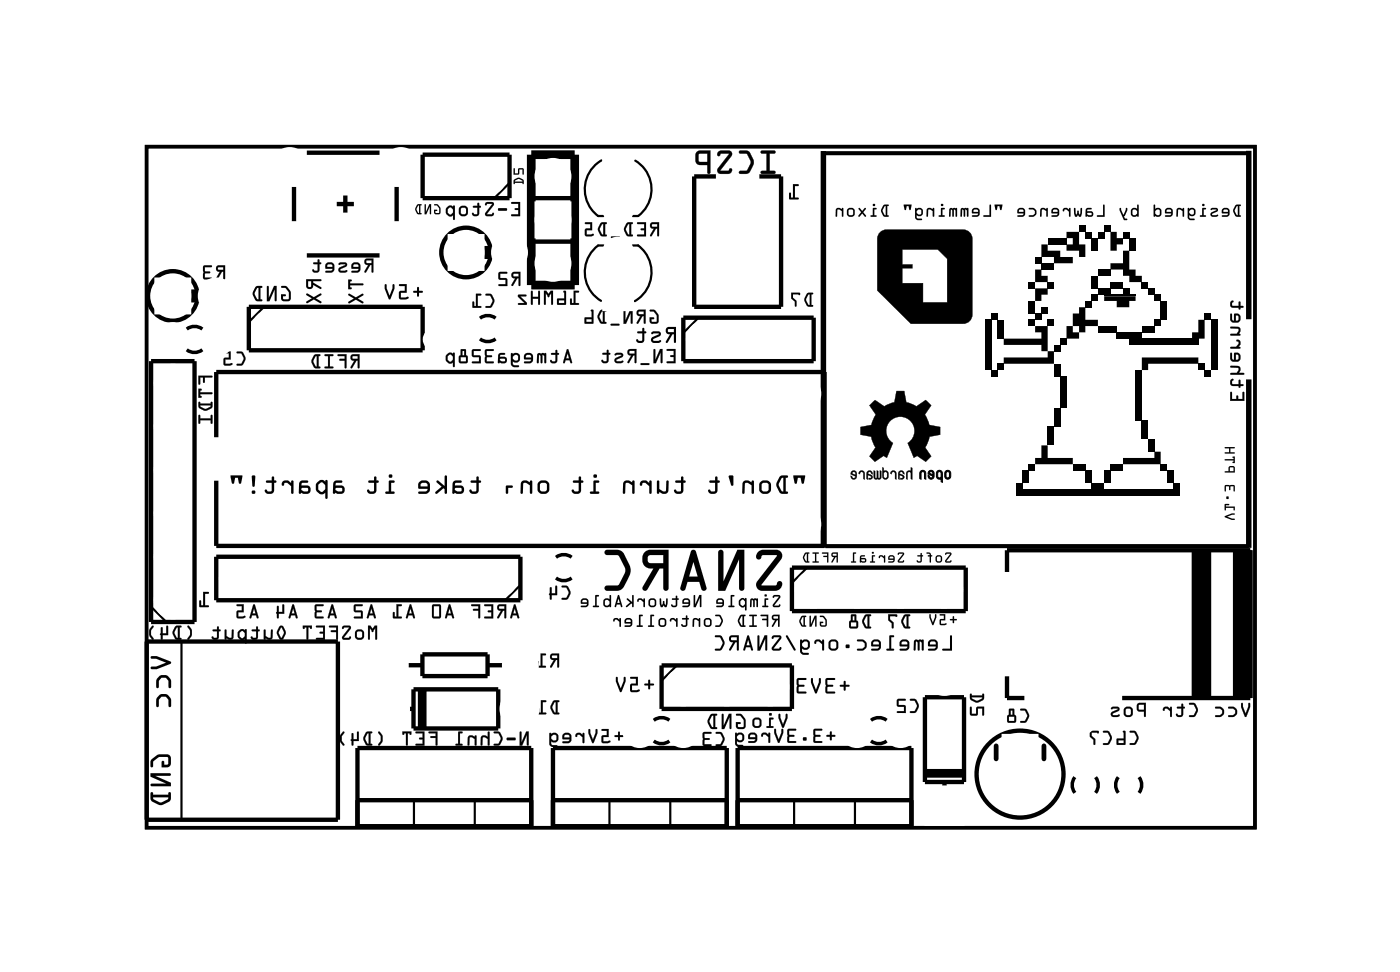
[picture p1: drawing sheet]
<svg xmlns="http://www.w3.org/2000/svg" width="82mm" height="57mm" viewBox="0 0 82 57" stroke-linecap="round" stroke-linejoin="round" font-family="sans-serif">
<g fill="none" stroke="#000" stroke-width=".2">
<path d="M8.6 8.6h64.8v39.8h-64.8zM11.8 19.2a.73 .73 0 0 0-.9 0M29 18.6a.73 .73 0 0 0-.9 0M29 19.8a.73 .73 0 0 1-.9 0M11.8 20.4a.73 .73 0 0 1-.9 0M33.4 32.6a.73 .73 0 0 0-.9 0M33.4 33.8a.73 .73 0 0 1-.9 0M39.1 42.1a.73 .73 0 0 0-.9 0M39.1 43.3a.73 .73 0 0 1-.9 0M51.8 42.1a.73 .73 0 0 0-.9 0M51.8 43.3a.73 .73 0 0 1-.9 0M62.8 45.4a.73 .73 0 0 0 0 .9"/>
<path d="M64.1 45.4a.73 .73 0 0 1 0 .9M65.4 45.4a.73 .73 0 0 0 0 .9M66.6 45.4a.73 .73 0 0 1 0 .9"/>
</g>
<g fill="none" stroke="#000" stroke-width=".06">
<path d="M8.6 8.6h64.8v39.8h-64.8zM53.8 27.5h.2l.1 .1v.4h-.1v-.3a.1 .1 0 0 0-.1-.1 .1 .1 0 0 0-.1 .1v.3zM54.3 27.5h.3v.3a.18 .18 0 0 1-.2 .2 .18 .18 0 0 1-.1-.2 .1 .1 0 0 0 .1 .1 .1 .1 0 0 0 .1-.1l-.2-.1zM54.4 27.6h.1v.1h-.2zM54.8 27.5h.2l.1 .1v.6l-.1-.2h-.1l-.1-.1zM54.8 27.6h.2v.2a.1 .1 0 0 1-.1 .1 .1 .1 0 0 1-.1-.1zM55.3 27.6h.2v.2a.1 .1 0 0 1-.1 .1 .1 .1 0 0 1-.1-.1z"/>
<circle cx="55.4" cy="27.7" r=".24"/>
</g>
<path d="M48.3 9h24.7M48.3 31.9h24.7" fill="none" stroke="#000" stroke-width=".24"/>
<path d="M48.1 8.8v23.2M73 8.8v9.9M73 22.2v9.8" fill="none" stroke="#000" stroke-width=".32"/>
<g fill="none" stroke="#000" stroke-width=".25">
<path d="M11.1 17h.5v.5h-.5zM14.5 17.9h10.2v2.6h-10.2zM17.2 10.9v2M17.9 8.9h4.3M17.9 14.9h4.3M19.7 11.9h1M20.2 11.4v1M23.2 10.9v2M24.7 9h5.1v2.6h-5.1zM28.3 14.5h.5v.5h-.5zM31.1 11.6h2.5M31.1 14.1h2.5"/>
<path d="M39.9 18.6h7.7v2.5h-7.7zM41.9 10.3h-1.3v7.6h5.1v-7.6h-1.3M8.6 37.5h11.2v10.4h-11.2zM8.8 21.1h2.6v15.2h-2.6zM12.6 32.5h17.8v2.6h-17.8zM12.6 25.5v-3.8h35.6v10.2h-35.6v-3.8M23.8 38.9h.9M24.7 38.2h3.8v1.3h-3.8zM28.5 38.9h1M38.7 38.9h7.6v2.5h-7.6zM46.3 33.2h10.2v2.5h-10.2zM58.9 39.5v1.3h1"/>
<path d="M58.9 33.4v-1.2h14.2v8.6h-7.5M69.8 32.2v8.6M69.9 32.2v8.6M70 32.2v8.6M70.2 32.2v8.6M70.3 32.2v8.6M70.4 32.2v8.6M70.6 32.2v8.6M70.7 32.2v8.6M72.2 32.2v8.6M72.3 32.2v8.6M72.5 32.2v8.6"/>
<path d="M72.6 32.2v8.6M72.7 32.2v8.6M72.8 32.2v8.6M73 32.2v8.6M20.9 43.7h10.2v4.6h-10.2zM20.9 46.8h10.2M23.8 41.4h.4M24.2 40.3h4.9v2.3h-4.9zM29.1 41.4h.2M32.3 43.7h10.2v4.6h-10.2zM32.3 46.8h10.2M43.1 43.7h10.2v4.6h-10.2z"/>
<path d="M43.1 46.8h10.2M54.1 40.7h2.3v5h-2.3zM55.2 40.6v.1M55.2 45.7v.3"/>
<circle cx="10.1" cy="17.3" r="1.45"/>
<circle cx="27.2" cy="14.8" r="1.45"/>
<circle cx="59.6" cy="45.2" r="2.54"/>
</g>
<g fill="none" stroke="#000" stroke-width=".13">
<path d="M15.4 17.9l-.9 .9M29.8 10.7l-.9 .9M35 14.3a1.95 1.95 0 0 0 .1 3.3M35 14.3h.3M35.2 9.4a1.95 1.95 0 0 0-.2 3.2h.3M37 14.3a.97 .97 0 0 1 1 .9 1.95 1.95 0 0 1-.9 2.4M37.1 9.4a1.95 1.95 0 0 1 .2 3.2h-.3M40.8 18.6l-.9 .9M8.8 35.5l.9 .8M10.6 37.5v10.4M30.4 34.2l-.9 .9M39.6 38.9l-.9 .9"/>
<path d="M47.2 33.2l-.9 .9M24.2 46.8v1.5M27.8 46.8v1.5M35.6 46.8v1.5M39.2 46.8v1.5M46.4 46.8v1.5M50 46.8v1.5"/>
</g>
<path d="M31.1 9h2.5v7.7h-2.5zM24.7 40.3v2.3M54.1 45.2h2.3" fill="none" stroke="#000" stroke-width=".51"/>
<g fill="#000">
<path d="M11.1 17h.5v.5h-.5zM28.3 14.5h.5v.5h-.5zM46.4 10.8h.3v.1h-.2v.6h.2v.2l-.6-.1 .1-.3v.2h.2zM57.9 18.3h.4v.4h-.4zM58.3 18.7h.4v1.1h-.4zM60.1 16.5h.4v.4h-.4zM60.1 17.6h.4v.7h-.4zM60.1 18.7h.4v.4h-.4zM60.5 15h.4v.4h-.4zM60.5 15.8h.4v.3h.3v.4h-.7zM60.5 18.3h.4v.4h-.4zM60.9 14.3h.3v.3h.8v.4h.7v.4h-1.1v-.4h-.7z"/>
<path d="M60.5 16.9h.7v.3h-.3v.4h-.4zM60.9 18h.3v.3h-.3zM58.7 19.8h2.2v-.4h-.4v-.3h.7v1.4h-.3v-.3h-2.2zM60.9 15.4h.7v.4h-.7zM61.2 16.5h.4v.4h-.4zM61.2 18.7h.4v.4h-.4zM61.2 13.9h1.1v.4h-1.1zM62 19.8h.3v.4h-.3zM62.3 19.1h.4v.3h.4v.4h-.8zM62.3 13.5h.8v.8h.3v.7h-.3v-.4h-.8v-.3h.4v-.4h-.4zM63.1 13.2h.3v.3h-.3zM62.7 18.3h.4v-.3h.3v.7h.8v.4h-.8v.3h-.3v-.3h-.4z"/>
<path d="M63.4 13.5h.4v.4h-.4zM63.4 17.6h.4v.4h-.4zM63.8 13.9h.4v.7h-.4zM63.8 16.1h.4v.8h-.4zM63.8 17.2h.4v.4h-.4zM64.2 13.5h.4v.4h-.4zM64.6 13.2h.3v.3h-.3zM64.2 15.8h.7v.3h-.7zM64.2 16.9h.7v.3h-.7zM64.9 13.5h.4v.4h.4v.4h-.4v.3h-.4zM64.2 19.1h1.1v.3h-1.1zM64.9 16.5h.8v.4h-.8z"/>
<path d="M65.7 13.5h.3v.4h-.3zM65.7 14.6h.3v1.2h.4v.3h.4v.4h-.8v-.4h-.3v-.3h-.8v-.4h.8zM65.7 16.9h.3v.3h-.3zM66 13.9h.4v.7h-.4zM64.6 17.2h1.8v.1h-1.8zM64.6 17.3h1.8v.3h-.4v.4h-.7v-.4h-.7zM65.3 19.4h1.5v.4h-1.5zM66.8 16.5h.3v.4h-.3zM67.1 16.9h.4v.3h-.4zM66.8 19.1h.7v.3h-.7zM67.5 17.2h.4v.4h-.4zM67.5 18.7h.4v.4h-.4z"/>
<path d="M67.9 17.6h.3v1.1h-.3zM70.1 18.7h.3v1.1h-.7v-.4h.4zM70.4 18.3h.4v.4h-.4zM11.9 34.6h.3v.1h-.2v.7h.2v.1l-.6-.1 .1-.3h.1v.3h.1zM50.3 27.5h.1l.1 .1v.4v-.3a.1 .1 0 0 0-.1-.1 .1 .1 0 0 0-.1 .1h-.1zM50.7 27.5h.2l.1 .2h-.1a.1 .1 0 0 0-.1-.1 .1 .1 0 0 0-.1 .1l.3 .1a.15 .15 0 0 1 0 .2 .15 .15 0 0 1-.2 0l.1-.1-.2-.1v.2zM50.8 23.7l.3-.3 .6 .3 .6-.2 .1-.6h.5l.1 .6 .6 .2 .5-.3 .3 .3-.3 .5 .2 .6 .7 .2v.4l-.7 .1-.2 .6 .3 .6-.3 .3-.5-.4-.2 .1-.3-.8a.83 .83 0 0 0 .2-1.3 .83 .83 0 0 0-1.3 0 .83 .83 0 0 0 .2 1.3l-.4 .8-.1-.1-.6 .4-.3-.3 .4-.6-.3-.6-.6-.1v-.4l.6-.2 .3-.6zM51.1 27.5h.1v.4l.1-.4 .1 .4v-.4h.1v.5h-.4zM52.1 27.5h.2l.1 .1v.4h-.1v-.3a.1 .1 0 0 0-.1-.1 .1 .1 0 0 0-.1 .1zM52.6 27.5h.2l.1 .2h-.1a.1 .1 0 0 0-.1-.1 .1 .1 0 0 0-.1 .1l.2 .1a.15 .15 0 0 1 0 .2 .15 .15 0 0 1-.2 0l.2-.1-.2-.1v.2h-.1zM53.3 27.3v.7v-.3a.11 .11 0 0 0-.2-.1 .1 .1 0 0 0 0 .1v.3h-.1v-.4l.1-.1h.2zM53.8 27.5h.2l.1 .1v.4h-.1v-.3a.1 .1 0 0 0-.1-.1 .1 .1 0 0 0-.1 .1v.3z"/>
<path d="M57.9 21.6h.4v.4h-.4zM58.3 21.3h.4v.3h-.4zM59.4 28.2h.4v.4h-.4zM59.8 27.5h.3v.7h-.3zM60.1 27.1h.4v.4h-.4zM60.9 26h.3v.8h1.5v.3h-2.2v-.3h.4zM58.7 20.9h2.5v-.4h.4v.8h-2.9zM61.2 24.9h.4v1.1h-.4zM61.6 20.2h.4v.3h-.4zM61.6 21.3h.4v.7h-.4zM61.6 23.8h.4v1.1h-.4zM62 22h.3v1.8h-.3z"/>
<path d="M62.7 27.1h.7v.4h-.7zM63.4 27.5h.4v.7h-.4zM63.8 28.2h.8v.4h-.8zM64.6 27.5h.3v.7h-.3zM64.9 27.1h.8v.4h-.8zM66.8 24.6h.3v1.1h-.3zM67.1 25.7h.4v.7h-.4zM65.7 26.8h1.8v-.4h.4v.7h-2.2zM67.9 27.1h.3v.4h-.3zM68.2 27.5h.4v.7h-.4zM68.6 28.2h.4v.4h-.4zM66.8 20.9h3.3v.4h-3v.3h-.3z"/>
<path d="M70.1 21.3h.3v.3h-.3zM70.4 21.6h.4v.4h-.4z"/>
<path d="M12.7 15.6a.19 .19 0 0 0-.1 .2 .19 .19 0 0 0 .3 .1l-.3 .4h.1l.4-.4v.4l.1-.8zM12.8 15.6h.3v.2h-.3zM11.9 15.5v.8h.5v-.1h-.4v-.2l.3-.1-.3-.1v-.2h.3l.1-.1z"/>
<path d="M12.7 15.5a.2 .2 0 0 0-.1 .3 .2 .2 0 0 0 .3 .1l-.3 .4h.1l.4-.4-.1 .4h.1l.1-.8zM12.7 15.6l.5-.1-.1 .8v-.4h-.1l-.3 .4h-.1l.3-.4a.19 .19 0 0 1-.3-.1 .19 .19 0 0 1 .1-.2zM12.8 15.6h.3v.2h-.3zM12.7 15.6l.1 .2h.3v-.2zM11.9 15.5v.8h.5v-.1h-.4v-.2l.3-.1-.3-.1v-.2h.3l.1-.1zM11.9 15.5h.5l-.4 .1v.2l.3 .1-.3 .1v.2h.4v.1h-.5z"/>
<path d="M16.4 16.7l.1 .1h.2l.2 .3-.1 .4h-.3v-.2h.2v-.1h-.3l.1 .4h.4l.1-.2a.62 .62 0 0 0-.2-.6zM16.4 16.7h.3l.3 .3v.4l-.1 .2h-.4l-.1-.1v-.3h.3l-.2 .1 .1 .2 .3-.1v-.4l-.2-.2h-.3zM15.6 16.7v.9h.2l.3-.7v.6v.1l.1-.9h-.2l-.3 .7v-.6zM15.6 16.7l.1 .1v.6l.3-.7h.2l-.1 .9v-.1v-.6l-.3 .7h-.2zM14.9 16.8l-.1 .3v.2l.2 .3h.3v-.1h-.1v-.7l.1-.1zM14.9 16.8l.4-.1-.1 .1v.7h.1v.1h-.3l-.2-.3v-.2zM15 16.8h.1v.7l-.2-.3zM15 16.8l-.1 .4 .2 .3v-.7z"/>
<path d="M16.4 16.7l.1 .1h.2l.2 .3-.1 .4h-.3v-.2h.2v-.1h-.3l.1 .4h.3l.2-.1a.57 .57 0 0 0-.5-.8zM15.6 16.7v.9h.2l.3-.7v.6v.1l.1-.9h-.2l-.3 .7v-.6zM14.9 16.8a.53 .53 0 0 0 0 .7h.4h-.1v-.7l.1-.1zM15 16.8h.1v.7l-.2-.3z"/>
<path d="M17.9 16.3v.4a.21 .21 0 0 0 .2 .2 .21 .21 0 0 0 .2-.3l.5 .3v-.1l-.5-.3v-.1h.4h.1zM18 16.4h.2v.4l-.2-.1zM17.9 17.2v.1l.3 .1-.3 .2v.1l.4-.2 .5 .2-.3-.3 .3-.1v-.2l-.5 .3z"/>
<path d="M17.9 16.3v.4a.21 .21 0 0 0 .2 .2 .21 .21 0 0 0 .2-.3l.5 .3v-.1l-.5-.3v-.1h.4h.1zM17.9 16.3h.9l-.1 .1h-.4v.1l.5 .3v.1l-.5-.3a.21 .21 0 0 1-.2 .3 .21 .21 0 0 1-.2-.2zM18 16.4h.2v.4l-.2-.1zM18 16.4v.3l.2 .1v-.4zM17.9 17.2v.1l.3 .1-.3 .2v.1l.4-.2 .5 .2-.3-.3 .3-.1v-.1l-.5 .2zM17.9 17.2l.4 .2 .5-.3v.2l-.3 .1 .3 .3-.5-.2-.4 .2v-.1l.3-.2-.3-.1z"/>
<path d="M20.4 16.3v.6h.2l-.1-.2 .7-.1h-.7l.1-.2zM20.4 17.2v.1l.3 .1-.3 .2v.1l.4-.2 .4 .2-.3-.3 .3-.1v-.1l-.4 .2z"/>
<path d="M20.4 16.3v.6h.2l-.1-.2 .7-.1h-.7l.1-.2zM20.4 16.3l.2 .1-.1 .2h.7l-.7 .1 .1 .2h-.2zM20.4 17.2v.1l.3 .1-.3 .2v.1l.4-.2 .4 .2-.3-.3 .3-.1v-.1l-.4 .2zM20.4 17.2l.4 .2 .4-.2v.1l-.3 .1 .3 .3-.4-.2-.4 .2v-.1l.3-.2-.3-.1z"/>
<path d="M21.3 15.2a.19 .19 0 0 0 0 .2 .19 .19 0 0 0 .2 .1l-.2 .4h.1l.3-.4v.4h.1v-.8zM21.4 15.2h.3v.2h-.3zM20.6 15.4v.3h.4l-.1 .1h-.3v.1h.4l.1-.2-.1-.3-.1-.1zM20.7 15.5l.2-.1 .1 .2h-.4zM19.8 15.4v.1h.4l-.3 .1a.16 .16 0 0 0-.1 .2 .16 .16 0 0 0 .1 .1h.4v-.1h-.4l.3-.2a.14 .14 0 0 0 .1-.2 .14 .14 0 0 0-.1-.1zM19.1 15.4l-.1 .3h.4v.1h-.4v.1h.4l.1-.2v-.3l-.2-.1zM19.2 15.5l.2-.1v.2h-.3zM18.3 15.3v.1h.3v.4h-.3a.21 .21 0 0 0 .2 .2 .21 .21 0 0 0 .2-.2v-.4h.1l-.1-.1v-.1h-.1v.1z"/>
<path d="M21.3 15.1a.2 .2 0 0 0 0 .3 .2 .2 0 0 0 .2 .1l-.2 .4h.1l.3-.4v.4h.1v-.8zM21.4 15.2l.4-.1v.8l-.1-.4h-.1l-.2 .4h-.1l.2-.4a.19 .19 0 0 1-.2-.1 .19 .19 0 0 1 .1-.2zM21.4 15.2h.3v.2h-.3zM21.4 15.2v.2h.3v-.2zM20.6 15.4v.3h.4l-.1 .1h-.3v.1h.4l.1-.2-.1-.3-.1-.1zM20.6 15.4l.3-.1 .1 .1 .1 .3-.1 .2h-.4v-.1h.3l.1-.1h-.4zM20.7 15.5l.2-.1 .1 .2h-.4zM20.7 15.5l-.1 .1h.4l-.1-.2zM19.8 15.4v.1h.4l-.3 .1a.17 .17 0 0 0-.1 .2 .17 .17 0 0 0 .1 .1h.4v-.1h-.4l.3-.2 .1-.2-.1-.1zM19.8 15.4l.4-.1a.13 .13 0 0 1 .1 .1 .13 .13 0 0 1-.1 .2l-.3 .2h.4v.1h-.4l-.1-.2 .4-.2h-.4zM19.1 15.4l-.1 .3h.4v.1h-.4v.1h.4l.1-.2v-.3l-.2-.1zM19.1 15.4l.2-.1 .2 .1v.3l-.1 .2h-.4l.1-.1h.3v-.1h-.4zM19.2 15.5l.2-.1v.2h-.3zM19.2 15.5l-.1 .1h.3v-.2zM18.3 15.3v.1h.3v.4h-.2l-.1-.1-.1 .1a.22 .22 0 0 0 .3 .2 .22 .22 0 0 0 .2-.2v-.4h.1l-.1-.1v-.1h-.1v.1zM18.3 15.3h.3v-.1h.1v.1l.1 .1h-.1v.4a.22 .22 0 0 1-.2 .1 .22 .22 0 0 1-.2-.1h.3v-.4h-.3z"/>
<path d="M24.2 17v.1h.2v.2l.1-.2h.2l-.2-.1-.1-.2v.2zM24.2 17h.2v-.2l.1 .2 .2 .1h-.2l-.1 .2v-.2h-.2zM23.3 16.6l.1 .1h.3v.3h-.3l-.1 .4 .4 .1a.1 .1 0 0 0 .1 0 .1 .1 0 0 0 0-.2l-.4 .1v-.3h.4v-.5zM23.3 16.6h.5v.5h-.4v.3l.4-.1 .1 .1-.5 .1-.1-.1 .1-.4h.3v-.3h-.3zM22.5 16.6v.3l.2 .6h.1l.3-.6v-.3h-.1l-.2 .7-.2-.7zM22.5 16.6h.1l.2 .7 .1-.7h.2v.3l-.3 .6h-.1l-.2-.6z"/>
<path d="M24.2 17v.1h.2v.2l.1-.2h.2l-.2-.1-.1-.2v.2zM23.3 16.6l.1 .1h.3v.3h-.3l-.1 .4 .4 .1a.1 .1 0 0 0 .1 0 .1 .1 0 0 0 0-.2l-.4 .1v-.3h.4v-.5zM22.5 16.6v.3l.2 .6h.1l.3-.6v-.3h-.1l-.2 .7-.2-.7z"/>
<path d="M25.4 11.9l.3 .3v.2h-.2l-.1-.1h.2h-.2v.2h.3v-.3l-.1-.3zM25.4 11.9h.2l.1 .3v.3h-.3v-.2h.2h-.1v.1h.2v-.2zM24.8 11.9v.6h.1l.2-.4 .1 .4v-.6h-.1l-.2 .5zM24.8 11.9l.1 .1v.4l.2-.5h.1v.6l-.1-.4-.2 .4h-.1zM24.4 12l-.1 .3 .1 .2h.2v-.5zM24.4 12h.2v.5h-.2l-.1-.2zM24.4 12l.1 .4-.2-.2zM24.5 12l-.2 .2 .2 .2z"/>
<path d="M25.4 11.9l.3 .3-.1 .2h-.1l.1-.1h-.2v.2h.3a.38 .38 0 0 0-.3-.6zM24.8 11.9v.6h.1l.2-.4 .1 .4v-.6h-.1l-.2 .5v-.4zM24.4 12a.35 .35 0 0 0 0 .5h.3l-.1-.1v-.4zM24.4 12l.1 .4-.2-.2z"/>
<path d="M28.4 17.2v.1h.3l.1 .3-.1 .3h-.3v.1a.38 .38 0 0 0 .5-.4l-.2-.4zM27.8 17.2v.7h-.1l-.1-.3v.4h.5v-.1h-.2v-.6l.2-.1z"/>
<path d="M28.4 17.2v.1h.3l.1 .3-.1 .3h-.3v.1h.3l.2-.5-.2-.3zM28.4 17.2h.3l.2 .4a.36 .36 0 0 1-.5 .4v-.1h.3l.1-.3-.1-.3h-.3zM27.8 17.2v.7h-.1v-.3h-.1v.4h.5v-.1h-.2v-.6h.2v-.1zM27.8 17.2h.3l-.2 .1v.6h.2v.1h-.5v-.4l.1 .3h.1z"/>
<path d="M30.1 10.5v.3v-.1h.4l.1 .1v-.3a.35 .35 0 0 0-.5 0zM30.1 10.6l.2-.1 .2 .1zM30 9.8v.4h.3l.1-.3h.1v.3h.1v-.4h-.3v.3h-.2z"/>
<path d="M30.1 10.5l-.1 .3 .1-.1h.5v-.2l-.2-.1zM30.1 10.5l.3-.1 .2 .1v.2h-.5l-.1 .1zM30.1 10.6l.2-.1 .2 .1zM30.1 10.6h.4l-.2-.1zM30 9.8v.4h.3l.1-.3h.1v.3h.1v-.4h-.3v.3h-.2zM30 9.8h.1v.3h.2v-.3h.3v.4h-.1v-.3h-.1l-.1 .3h-.3z"/>
<path d="M29.9 11.8v.1h.4v.3h-.2l.2 .1v.2h-.4v.1h.5v-.8zM29.1 12.2l.1 .1h.4v-.1zM28.4 11.8v.2l.1-.1h.3l-.4 .7h.4v-.2l-.1 .1h-.2l.4-.6-.1-.1zM27.7 12v.1h.2v.4h-.3a.21 .21 0 0 0 .2 .2 .21 .21 0 0 0 .2-.2v-.4h.1l-.1-.1v-.1h-.1v.1zM26.8 12.3a.3 .3 0 0 0 .6 0 .3 .3 0 0 0-.6 0zM27 12.2h.2v.3h-.3zM26.1 12.1v.1a.32 .32 0 0 0 .2 .5l.2-.1v.2h.1v-.8h-.3zM26.2 12.2l.1-.1 .2 .1v.2l-.1 .1-.2-.1z"/>
<path d="M29.9 11.8v.1h.4v.3h-.2l.2 .1v.2h-.4v.1h.5v-.8zM29.9 11.8h.5v.8h-.5l.4-.1v-.2l-.2-.1h.2v-.3h-.4zM29.1 12.2l.1 .1h.4v-.1zM29.1 12.2h.5v.1h-.4zM28.4 11.8v.2l.1-.1h.3l-.4 .7h.4v-.2l-.1 .1h-.2l.4-.6-.1-.1zM28.4 11.9l.4-.1 .1 .1-.4 .6h.2l.1-.1v.2h-.4l.4-.7h-.3l-.1 .1zM27.7 12v.1h.2v.4h-.2l-.1-.1v.1a.22 .22 0 0 0 .2 .2 .22 .22 0 0 0 .2-.2v-.4h.1l-.1-.1v-.1h-.1v.1zM27.7 12h.2v-.1h.1v.1l.1 .1h-.1v.4a.22 .22 0 0 1-.2 .1 .22 .22 0 0 1-.2-.1h.3v-.4h-.2zM26.8 12.3a.31 .31 0 0 0 .6 0 .31 .31 0 0 0-.6 0zM26.8 12.3a.3 .3 0 0 1 .6 0 .3 .3 0 0 1-.6 0zM27 12.2h.2v.3h-.2zM27 12.2l-.1 .3h.3v-.3zM26.1 12.1v.4l.2 .1h.2v.2l.1 .1v-.9h-.1v.1l-.2-.1zM26.2 12.1l.4-.1v.8l-.1-.2h-.2l-.2-.1v-.3zM26.2 12.2l.1-.1 .2 .1v.2l-.1 .1-.2-.1zM26.2 12.2v.2l.2 .1 .1-.1v-.2l-.2-.1z"/>
<path d="M29.9 15.9a.19 .19 0 0 0 0 .3 .19 .19 0 0 0 .2 .1l-.2 .4h.1l.3-.4v.4h.1v-.8zM30 16h.3v.2h-.3zM29.2 15.9l-.1 .4 .5 .1v.2h-.4l-.1 .1h.6l-.1-.4-.4-.1v-.2h.4l.1-.1z"/>
<path d="M29.9 15.9a.2 .2 0 0 0 0 .3 .2 .2 0 0 0 .2 .1l-.2 .4h.1l.3-.4v.4h.1v-.8zM29.9 15.9h.5v.8l-.1-.4h-.1l-.2 .4h-.1l.2-.4a.19 .19 0 0 1-.2-.1 .19 .19 0 0 1 0-.3zM30 16h.3v.2l-.3-.1zM30 16v.2h.3v-.2zM29.2 15.9l-.1 .4 .5 .1v.2h-.4l-.1 .1h.6l-.1-.4-.4-.1v-.2h.4l.1-.1zM29.2 15.9h.5l-.5 .1v.3h.4l.1 .4h-.6l.5-.1v-.3h-.5z"/>
<path d="M33.5 17v.7h-.1v-.3l-.1 .4h.5v-.1h-.2v-.6l.2-.1zM32.9 17l.1 .4-.4 .1v.3h.5v-.8zM32.7 17.5h.3v.2h-.3zM31.8 17v.8h.1v-.7l.2 .3 .1-.3v.7h.1v-.8h-.1l-.1 .2-.2-.2zM31.1 17l-.1 .8h.1v-.3h.4v.3l.1-.8h-.1v.3h-.4v-.3zM30.3 17.2v.2l.4 .3h-.4v.1h.5v-.1l-.4-.4h.3l.1-.1z"/>
<path d="M33.5 17v.7h-.1v-.2v-.1l-.1 .4h.5v-.1h-.2v-.6h.2l.1-.1zM33.5 17h.3l-.2 .1v.6h.2v.1h-.5l.1-.4v.3h.1zM32.9 17l.1 .4-.4 .1v.3h.5v-.8zM33 17h.1v.8h-.5v-.3l.4-.1zM32.7 17.5h.3v.2h-.3zM32.7 17.5v.2h.3v-.2zM31.8 17v.8h.1v-.7l.2 .3 .1-.3v.7h.1v-.8h-.1l-.1 .2-.2-.2zM31.8 17h.1l.2 .2 .1-.2h.1v.8h-.1v-.7l-.1 .3-.2-.3v.7h-.1zM31.1 17l-.1 .8h.1v-.3h.4v.3l.1-.8h-.1v.3h-.4v-.3zM31.1 17v.4h.4v-.4h.1l-.1 .8v-.3h-.4v.3h-.1zM30.3 17.2v.2l.4 .3h-.4v.1h.5v-.1l-.4-.4h.3l.1-.1zM30.3 17.2h.5l-.1 .1h-.3l.4 .4v.1h-.5v-.1h.4l-.4-.3z"/>
<path d="M38 18.1v.1h.2l.2 .3-.1 .3h-.2v-.2h.1l-.2-.1v.4h.3l.2-.1a.52 .52 0 0 0-.5-.7zM37.3 18.1a.19 .19 0 0 0-.1 .3 .19 .19 0 0 0 .2 .1l-.2 .4h.1l.3-.4v.4h.1v-.8zM37.3 18.2h.3v.2h-.2zM36.5 18.1v.8h.1l.3-.6v.6l.1-.8h-.2l-.2 .6v-.6zM35.7 18.9v.1h.5zM35.1 18.1a.49 .49 0 0 0 0 .8h.4l-.1-.1v-.6l.1-.1zM35.2 18.2v.6l-.2-.3zM34.6 18.1v.4l-.4 .1v.3h.5v-.8zM34.3 18.6h.3v.2h-.3z"/>
<path d="M38 18.1v.1h.2l.2 .2v.4h-.3v-.2h.1l-.2-.1v.3l.1 .1h.3l.1-.1v-.4l-.2-.3zM38 18.1l.3 .1a.55 .55 0 0 1 .1 .7h-.3l-.1-.1v-.3l.2 .1h-.1v.2h.3v-.4l-.2-.2h-.2zM37.3 18.1a.2 .2 0 0 0-.1 .3 .2 .2 0 0 0 .2 .1l-.2 .4h.1l.3-.4v.4h.1v-.8zM37.3 18.1h.4v.8l-.1-.4-.3 .4h-.1l.2-.4a.19 .19 0 0 1-.2-.1 .19 .19 0 0 1 .1-.3zM37.3 18.2h.3v.2h-.2zM37.3 18.2l.1 .2h.2v-.2zM36.5 18.1l-.1 .8h.2l.3-.6v.6h.1v-.8h-.2l-.2 .6v-.6zM36.5 18.1h.1v.7l.2-.7h.2l-.1 .8v-.6l-.3 .6h-.1zM35.7 18.9v.1h.5zM35.7 18.9l.5 .1h-.5zM35.1 18.1l-.2 .4 .1 .1 .1 .3h.3v-.1v-.6l.1-.1zM35.1 18.2l.3-.1-.1 .1v.6h.1v.1h-.3l-.1-.3v-.2zM35.2 18.2v.6l-.2-.3zM35.2 18.2l-.2 .3 .3 .3v-.6zM34.5 18.1l.1 .4-.4 .1v.3h.5v-.8zM34.6 18.1h.1v.8h-.5v-.3l.4-.1zM34.3 18.6h.3v.2h-.3zM34.3 18.6v.2h.3v-.2z"/>
<path d="M38 13a.19 .19 0 0 0 0 .3 .19 .19 0 0 0 .2 .1l-.2 .4h.1l.3-.4v.4h.1v-.8zM38.1 13.1h.3v.2h-.3zM37.3 13v.1h.4v.2l-.3 .1 .3 .1v.2h-.4l-.1 .1h.6v-.8zM36.6 13a.49 .49 0 0 0 0 .8h.4l-.1-.1v-.6l.1-.1zM36.7 13.1h.1v.6l-.2-.3zM35.7 13.8l.1 .1h.4zM35.1 13a.49 .49 0 0 0 0 .8h.4l-.1-.1v-.6l.1-.1zM35.2 13.1h.1v.6l-.2-.3zM34.2 13v.1h.3v.2l-.3 .1v.3l.3 .1a.1 .1 0 0 0 .2 0 .09 .09 0 0 0-.1-.1h-.3v-.2h.3v-.5z"/>
<path d="M38 13a.2 .2 0 0 0 0 .3 .2 .2 0 0 0 .2 .1l-.2 .4h.1l.3-.4v.4h.1v-.8zM38.1 13h.4v.8l-.1-.4h-.1l-.2 .4h-.1l.2-.4a.19 .19 0 0 1-.2-.1 .19 .19 0 0 1 .1-.3zM38.1 13.1h.3v.2l-.3-.1zM38.1 13.1v.2h.3v-.2zM37.3 13v.1h.4v.2l-.3 .1 .3 .1v.2h-.4l-.1 .1h.6v-.8zM37.3 13h.5v.8h-.6l.5-.1v-.3h-.2h.2v-.3h-.4zM36.6 13l-.1 .3v.2l.2 .3h.3v-.1h-.1v-.6l.1-.1zM36.6 13h.4l-.1 .1v.6h.1v.1h-.3l-.2-.3v-.2zM36.7 13.1h.1v.6l-.2-.3zM36.7 13.1l-.1 .3 .2 .3v-.6zM35.7 13.8l.1 .1h.4zM35.7 13.8l.5 .1h-.4zM35.1 13l-.1 .3v.2l.1 .3h.3l.1-.1h-.1v-.6l.1-.1zM35.1 13h.4l-.1 .1v.6h.1l-.1 .1h-.3l-.1-.3v-.2zM35.2 13.1h.1v.6l-.2-.3zM35.2 13.1l-.1 .3 .2 .3v-.6zM34.2 13v.1h.3v.2l-.3 .1v.3l.1 .1h.4v-.1h-.4v-.2h.3v-.5zM34.2 13h.4v.5l-.3-.1v.3h.4v.1h-.4l-.1-.1v-.3h.3v-.3h-.3z"/>
<path d="M39 19.2a.22 .22 0 0 0-.1 .2 .22 .22 0 0 0 .3 .1l-.3 .5h.1l.3-.5h.1v.5h.1v-.9zM39 19.2l.5-.1v.9h-.1v-.5h-.1l-.3 .5h-.1l.3-.5a.22 .22 0 0 1-.3-.1 .22 .22 0 0 1 .1-.2zM39.1 19.2h.3v.2h-.3zM39.1 19.2v.2h.3v-.2zM38.1 19.4v.1h.4l-.4 .3v.1l.1 .1h.4v-.1h-.4l.3-.2a.15 .15 0 0 0 .1-.2 .15 .15 0 0 0-.1-.1zM38.1 19.4h.4l.1 .1v.1l-.4 .3h.4v.1h-.4a.19 .19 0 0 1-.1-.1 .19 .19 0 0 1 .1-.2l.3-.2h-.4zM37.3 19.4v.1h.2v.4h-.1l-.2-.1v.1a.25 .25 0 0 0 .2 .1 .25 .25 0 0 0 .3-.1v-.4l.1-.1h-.1l-.1-.2-.1 .2zM37.3 19.4h.2v-.2h.2v.2h.1l-.1 .1v.4a.23 .23 0 0 1-.3 .2 .23 .23 0 0 1-.2-.3l.2 .1h.1v-.4h-.2z"/>
<path d="M39 19.2a.22 .22 0 0 0-.1 .2 .22 .22 0 0 0 .3 .1l-.3 .5h.1l.3-.5h.1v.5h.1v-.9zM39.1 19.2h.3v.2h-.3zM38.1 19.4v.1h.4l-.3 .2a.18 .18 0 0 0-.1 .2 .18 .18 0 0 0 .1 .1h.4v-.1h-.4l.3-.2a.15 .15 0 0 0 .1-.2 .15 .15 0 0 0-.1-.1zM37.3 19.4v.1h.2v.4h-.1h-.2a.24 .24 0 0 0 .2 .2 .24 .24 0 0 0 .3-.2v-.4l.1-.1h-.1l-.1-.2-.1 .2z"/>
<path d="M44.5 8.8v.2h.3v1h-.3v.1l.8 .1v-.2h-.3v-1h.3v-.1zM43.2 8.8l.1 .2h.4l.2 .5-.2 .5h-.4l-.1 .1 .1 .1a.6 .6 0 0 0 .8-.6l-.1-.3-.2-.4-.2-.1zM42 8.9l-.1 .1 .1 .1 .2-.1h.4l-.6 .8-.1 .2 .2 .2 .6-.1 .1-.1-.1-.2-.1 .2h-.5l.7-.9v-.2l-.2-.1zM40.7 8.9v.2v.4l.1 .1h.6v.5l.1 .1v-1.4zM40.9 9h.5v.5l-.5-.1z"/>
<path d="M44.5 8.8v.2h.3v1h-.2a.1 .1 0 0 0-.1 .1 .1 .1 0 0 0 .1 .1h.7a.1 .1 0 0 0 0-.1 .1 .1 0 0 0 0-.1h-.3v-1h.3a.1 .1 0 0 0 0-.1 .1 .1 0 0 0 0-.1zM44.5 8.8l.8 .1v.1h-.3v1h.3v.1h-.8v-.1h.3v-1h-.3zM43.2 8.8v.2h.5l.2 .5-.2 .5h-.4a.1 .1 0 0 0-.1 .1 .1 .1 0 0 0 .1 .1l.5-.1 .3-.6-.3-.7zM43.2 8.8h.6l.2 .5a.83 .83 0 0 1-.3 .8l-.4 .1-.1-.1 .1-.1h.4l.2-.4v-.2l-.2-.4h-.4zM42 8.9l-.1 .1a.13 .13 0 0 0 .2 .1 .13 .13 0 0 0 .1-.1h.4l-.6 .8a.21 .21 0 0 0-.1 .3 .21 .21 0 0 0 .2 .1h.6l.1-.3a.13 .13 0 0 0-.1-.1 .13 .13 0 0 0-.1 .2h-.5l.7-.9a.21 .21 0 0 0-.2-.3zM42 8.9l.6-.1a.2 .2 0 0 1 .2 .3l-.7 .9h.5l.1-.1v.2h-.6l-.2-.2 .7-.9h-.4l-.2 .1zM40.7 8.9l-.1 .2 .1 .4 .1 .1h.6l-.1 .5a.1 .1 0 0 0 .1 .1 .1 .1 0 0 0 .1-.1v-1.3h-.6zM40.7 8.9l.8-.1v1.3h-.1v-.5h-.6l-.1-.1zM40.9 9h.5v.5l-.5-.1zM40.9 9v.4l.5 .1v-.5z"/>
<path d="M46.4 10.8v.7h-.2v-.2l-.1 .3 .6 .1v-.2h-.2v-.6h.2v-.1zM46.4 10.8h.3v.1h-.2v.6h.2v.2l-.6-.1 .1-.3v.2h.2z"/>
<path d="M47.2 17.2l-.2 .3v.1l.2 .3h.3v-.1h-.1v-.6l.1-.1zM47.2 17.2l.3-.1-.1 .1v.6h.1v.1h-.3l-.2-.3v-.1zM47.3 17.2v.6l-.2-.3zM47.3 17.2l-.2 .3 .2 .3v-.6zM46.3 17.1v.3l.2 .2v.3l.1-.3-.2-.2v-.2h.3l.1-.1zM46.3 17.1h.5l-.1 .2-.3-.1v.2l.2 .2-.1 .3v-.3l-.2-.2z"/>
<path d="M47.2 17.2a.49 .49 0 0 0 0 .7h.3l-.1-.1v-.6l.1-.1zM47.3 17.2v.6l-.2-.3zM46.3 17.1v.3l.2 .2v.3l.1-.3-.2-.2v-.2h.3l.1-.1z"/>
<path d="M51.4 13.7l.2-.2 .2-.1h4.5l.3 .1 .2 .2v.2v4.5v.3l-.2 .1-.3 .1h-3l-2-1.9v-3.1zM52.7 14.6v.9h.6v.2h-.6v.8h1.3v1.2h1.4v-2.6l-.6-.5z"/>
<path d="M51.4 13.7l.2-.2 .2-.1h4.5l.3 .1 .2 .2v.2v4.5v.3l-.2 .1-.3 .1h-3l-2-1.9v-3.1zM51.4 13.7l-.1 .2v3.1l1.9 1.9h3.1h.3l.2-.2 .1-.3v-4.5l-.1-.2-.2-.2-.3-.1h-4.5l-.3 .1zM52.7 14.6v.9h.6v.2h-.6v.9l1.3-.1-.1 1.2h1.5v-2.6l-.6-.5zM52.7 14.6h2.1l.6 .5v2.6h-1.4v-1.2h-1.3v-.8h.6v-.3l-.6 .1z"/>
<path d="M72.2 12l-.1 .4 .2 .2 .2 .1v-.7zM72.2 12h.3v.7l-.2-.1-.2-.2zM72.3 12l.1 .6-.2-.3zM72.3 12.1l-.1 .2 .2 .3zM71.5 12.2l-.1 .3h.4l-.3 .1-.1 .1 .4-.1 .1-.1v-.3l-.2-.1zM71.5 12.2l.2-.1 .2 .1v.3l-.1 .1-.4 .1 .1-.1 .3-.1h-.4zM71.5 12.3l.2-.1 .1 .2h-.3zM71.5 12.3v.1h.3l-.1-.2zM70.8 12.2v.1h.3l-.3 .2v.2l.4-.1v-.1h-.3l.2-.1a.12 .12 0 0 0 .1-.2 .12 .12 0 0 0-.1-.1zM70.8 12.2l.3-.1 .1 .1v.2l-.3 .1 .3 .1-.3 .1a.14 .14 0 0 1-.1-.1 .14 .14 0 0 1 0-.2l.3-.1h-.3zM70.3 12.2v.4h-.2l.4 .1v-.1h-.1v-.4h.1zM70.3 12.2h.2h-.1v.4h.1v.1l-.4-.1h.2zM70.3 12a.07 .07 0 0 0 .1 0 .07 .07 0 0 0-.1 0zM70.3 12a.07 .07 0 0 1 .1 0 .07 .07 0 0 1-.1 0zM69.4 12.2l.1 .6 .3 .1v-.1l-.3-.1v-.1h.1h.2l.1-.4h-.1zM69.4 12.2h.4h.1l-.1 .4h-.2h-.1v.1l.3 .1v.1l-.4-.1zM69.5 12.3l.2-.1 .1 .3h-.2zM69.5 12.3l.1 .2h.2l-.1-.3zM68.8 12.2v.5l.1-.1v-.4l.2 .1v.3l.1 .1v-.5h-.1zM68.8 12.2h.4v.5l-.1-.1v-.3l-.1-.1-.1 .1v.3l-.1 .1zM68.2 12.2l-.1 .3h.4l-.4 .1v.1l.4-.1 .1-.1-.1-.3-.1-.1zM68.2 12.2l.2-.1 .1 .1 .1 .3-.1 .1-.4 .1v-.1l.4-.1h-.4zM68.2 12.3l.2-.1 .1 .2h-.3zM68.2 12.3v.1h.3l-.1-.2zM67.5 12l-.1 .6 .4 .1 .1-.1v-.4l-.2-.1-.2 .1v-.2zM67.5 12v.2l.2-.1 .2 .1v.4l-.1 .1-.4-.1zM67.5 12.3h.3v.2h-.3zM67.5 12.3v.2h.3v-.2zM66.2 12.2l-.1 .4 .1 .1h.4v-.7h-.1v.2l-.2-.1zM66.2 12.2l.1-.1 .2 .1v-.2h.1v.7h-.4l-.1-.1zM66.2 12.3l.2-.1 .1 .1-.1 .3-.2-.1zM66.2 12.3v.2l.2 .1 .1-.3-.1-.1zM65.5 12.2l.2 .6 .2 .1-.2-.3 .2-.4h-.1l-.1 .3zM65.5 12.2l.2 .3 .1-.3h.1l-.2 .4 .2 .3-.2-.1zM64.5 12v.6h-.4v.1h.5v-.7zM64.5 12h.1v.7h-.5v-.1h.4zM63.5 12.2v.4l.3 .1a.17 .17 0 0 0 .1-.2 .17 .17 0 0 0-.1-.2h-.2l.2-.1zM63.5 12.2l.3-.1v.1h-.2v.1h.2a.17 .17 0 0 1 .1 .2 .17 .17 0 0 1-.1 .2l-.3-.1zM63.6 12.4h.2v.1l-.1 .1zM63.6 12.4l.1 .2 .1-.1v-.1zM62.8 12.2v.4l.2 .1v-.1l.2 .1v-.5l-.1 .4-.1-.3-.1 .3v-.4zM62.8 12.2h.1v.4l.1-.3 .1 .3 .1-.4v.5l-.2-.1v.1h-.2zM62.2 12.2v.2l.1-.2 .2 .2v.2l.1 .1v-.5h-.1l-.1-.1zM62.2 12.2l.2-.1 .1 .1h.1v.5l-.1-.1v-.2l-.2-.2-.1 .2zM61.5 12.2v.3h.3l-.3 .1v.1l.3-.1 .1-.1v-.3l-.1-.1zM61.5 12.2l.3-.1 .1 .1v.3l-.1 .1-.3 .1v-.1l.3-.1h-.3zM61.6 12.3l.2-.1v.2h-.2zM61.6 12.3v.1h.2v-.2zM60.9 12.2l-.1 .5 .1-.1v-.4l.3 .1v.3v.1v-.5zM60.9 12.2h.3v.5v-.1v-.3l-.2-.1-.1 .1v.3l-.1 .1zM60.1 12.2h.1h.2l.1 .3-.4 .1h.4l.1-.1v-.2l-.2-.2zM60.1 12.2h.4a.26 .26 0 0 1 0 .4h-.4l.4-.1v-.2l-.3-.1zM59.5 12.2v.3h.3l-.3 .1v.1l.3-.1 .1-.1v-.3l-.1-.1zM59.5 12.2l.3-.1 .1 .1v.3l-.1 .1-.3 .1v-.1l.3-.1h-.3zM59.6 12.3l.2-.1v.2h-.2zM59.6 12.3v.1h.2v-.2zM58.1 12l.1 .3 .1-.3h.1l.1 .3 .1-.3zM58.1 11.9h.5v.4h-.1l-.1-.3h-.1v.3h-.1zM57.9 12l-.1 .6h-.3v.1h.4v-.7zM57.9 12v.7h-.4v-.1h.3zM56.9 12.2l-.1 .3h.4l-.4 .1v.1l.4-.1 .1-.1-.1-.3-.1-.1zM56.9 12.2l.2-.1 .1 .1 .1 .3-.1 .1-.4 .1v-.1l.4-.1h-.4zM56.9 12.3l.2-.1 .1 .2h-.3zM56.9 12.3v.1h.3l-.1-.2zM56.2 12.2v.5v-.1l.1-.4v.5l.1-.1 .1-.4v.4l.1 .1v-.5zM56.2 12.2h.4v.5l-.1-.1v-.4l-.1 .5-.1-.1v-.4l-.1 .4v.1zM55.5 12.2v.5l.1-.1v-.4l.1 .5 .1-.1v-.4l.1 .4v.1v-.5zM55.5 12.2h.4v.5v-.1l-.1-.4-.1 .5v-.1l-.1-.4v.4l-.1 .1zM55 12.2v.4h-.1l.3 .1v-.1h-.1v-.4h.1zM55 12.2h.2h-.1v.4h.1v.1l-.3-.1h.1zM55 12a.07 .07 0 0 0 .1 0 .07 .07 0 0 0-.1 0zM55 12a.07 .07 0 0 1 .1 0 .07 .07 0 0 1-.1 0zM54.2 12.2v.5v-.1l.1-.4 .2 .1v.3l.1 .1v-.5h-.1zM54.2 12.2h.4v.5l-.1-.1v-.3l-.1-.1-.1 .1-.1 .3v.1zM53.5 12.2v.6l.4 .1v-.1l-.3-.1v-.1h.1h.2v-.4h-.1zM53.5 12.2h.3h.1v.4h-.2h-.1v.1l.3 .1v.1l-.4-.1zM53.6 12.3l.2-.1 .1 .3h-.2zM53.6 12.3l.1 .2h.2l-.1-.3zM52.8 12l.1 .3 .1-.3h.1l.1 .3 .1-.3zM52.8 11.9h.5l-.1 .4-.1-.3h-.1v.3h-.1zM51.6 12l-.1 .4 .2 .2 .2 .1v-.7h.1zM51.6 12h.4h-.1v.7l-.2-.1-.2-.2zM51.7 12l.1 .6-.2-.3zM51.7 12.1l-.1 .2 .2 .3zM51 12.2v.4h-.1l.3 .1v-.1h-.1v-.4h.1zM51 12.2h.2h-.1v.4h.1v.1l-.3-.1h.1zM51 12a.1 .1 0 0 0 .2 0 .1 .1 0 0 0-.2 0zM51 12a.1 .1 0 0 1 .2 0 .1 .1 0 0 1-.2 0zM50.2 12.2l.1 .2-.1 .3 .2-.2 .2 .2-.1-.3 .1-.2-.2 .1zM50.2 12.2l.2 .1 .2-.1-.1 .2 .1 .3-.2-.2-.2 .2 .1-.3zM49.5 12.4a.26 .26 0 0 0 .5 0 .26 .26 0 0 0-.5 0zM49.5 12.4a.26 .26 0 0 1 .5 0 .26 .26 0 0 1-.5 0zM49.6 12.3h.3l-.1 .3-.2-.1zM49.6 12.3v.2l.2 .1 .1-.3zM48.9 12.2v.5v-.1l.1-.4 .2 .1v.3l.1 .1v-.5h-.1zM48.9 12.2h.4v.5l-.1-.1v-.3l-.1-.1-.1 .1-.1 .3v.1z"/>
<path d="M72.2 12a.43 .43 0 0 0 0 .6h.3v-.6zM72.3 12.1l.1 .5-.2-.3zM71.5 12.2l-.1 .3h.4l-.3 .1-.1 .1 .4-.1 .1-.1v-.3l-.2-.1zM71.5 12.3l.2-.1 .1 .2h-.3zM70.8 12.2v.1h.3l-.3 .1a.14 .14 0 0 0 0 .2 .14 .14 0 0 0 .1 .1l.3-.1v-.1h-.3l.2-.1a.12 .12 0 0 0 .1-.2 .12 .12 0 0 0-.1-.1zM70.3 12.2v.4h-.2l.4 .1v-.1h-.1v-.4h.1zM70.3 12a.07 .07 0 0 0 .1 0 .07 .07 0 0 0-.1 0zM69.4 12.2l.1 .6 .3 .1v-.1l-.3-.1v-.1h.1h.2l.1-.4h-.1zM69.5 12.3l.2-.1 .1 .3h-.2zM68.8 12.2v.5l.1-.1v-.4l.2 .1v.3l.1 .1v-.5zM68.2 12.2l-.1 .3h.4l-.4 .1v.1l.4-.1 .1-.1-.1-.3-.1-.1zM68.2 12.3l.2-.1 .1 .2h-.3zM67.5 12l-.1 .6 .4 .1 .1-.1v-.4l-.2-.1-.2 .1v-.2zM67.5 12.3h.3v.2h-.3zM66.2 12.2l-.1 .4 .1 .1h.4v-.7h-.1v.2l-.2-.1zM66.2 12.3l.2-.1 .1 .1-.1 .3-.2-.1zM65.5 12.2l.2 .6 .2 .1-.2-.3 .2-.4h-.1l-.1 .3-.2-.3zM64.5 12v.6h-.4v.1h.5v-.7zM63.5 12.2v.4l.3 .1a.17 .17 0 0 0 .1-.2 .17 .17 0 0 0-.1-.2h-.2l.2-.1v-.1zM63.6 12.4h.2v.1l-.1 .1zM62.8 12.2v.5h.2v-.1l.2 .1v-.5l-.1 .4-.1-.3-.1 .3v-.4zM62.2 12.2v.2l.1-.2 .2 .2v.2l.1 .1v-.5h-.1l-.1-.1zM61.5 12.2v.3h.3l-.3 .1v.1l.3-.1 .1-.1v-.3l-.1-.1zM61.6 12.3l.2-.1v.2h-.2zM60.9 12.2l-.1 .5 .1-.1v-.4l.3 .1v.3v.1v-.5zM60.1 12.2h.1l.3 .1-.1 .3h-.3l.3 .1a.27 .27 0 0 0 .2-.3 .27 .27 0 0 0-.2-.3zM59.5 12.2v.3h.3l-.3 .1v.1l.3-.1 .1-.1v-.3l-.1-.1zM59.6 12.3l.2-.1v.2h-.2zM58.1 12l.1 .3h.1v-.3h.1l.1 .3 .1-.3zM57.9 12l-.1 .6h-.3v.1h.4v-.7zM56.9 12.2l-.1 .3h.4l-.4 .1v.1l.4-.1 .1-.1-.1-.3-.1-.1zM56.9 12.3l.2-.1 .1 .2h-.3zM56.2 12.2v.5v-.1l.1-.4v.5l.1-.1v-.4l.1 .1v.3l.1 .1v-.5zM55.5 12.2v.5l.1-.1v-.4l.1 .5 .1-.1v-.4l.1 .1v.3v.1v-.5zM55 12.2v.4h-.1l.3 .1v-.1h-.1v-.4h.1zM55 12a.07 .07 0 0 0 .1 0 .07 .07 0 0 0-.1 0zM54.2 12.2v.5v-.1l.1-.4 .2 .1v.3l.1 .1v-.5zM53.5 12.2v.6l.4 .1v-.1l-.3-.1v-.1h.1h.2v-.4h-.1zM53.6 12.3l.2-.1 .1 .3h-.2zM52.8 12l.1 .3h.1v-.3h.1l.1 .3 .1-.3zM51.6 12a.43 .43 0 0 0 0 .6h.4h-.1v-.6h.1zM51.7 12.1l.1 .5-.2-.3zM51 12.2v.4h-.1l.3 .1v-.1h-.1v-.4h.1zM51 12a.1 .1 0 0 0 .2 0 .1 .1 0 0 0-.2 0zM50.2 12.2l.1 .2-.1 .3 .2-.2 .2 .2-.1-.3 .1-.2-.2 .1zM49.5 12.4a.26 .26 0 0 0 .5 0 .26 .26 0 0 0-.5 0zM49.6 12.3h.3l-.1 .3-.2-.1zM48.9 12.2v.5v-.1l.1-.4 .2 .1v.3l.1 .1v-.5z"/>
<path d="M8.8 38.4l.1 .1h.2l.6 .2-.6 .2-.2 .1v.1h.3l.8-.3v-.2l-.8-.3zM9.3 39.5l-.2 .3 .1 .4h.1v-.4l.1-.2h.3l.1 .2 .1 .4h.1v-.4a.43 .43 0 0 0-.7-.3zM9.3 40.6l-.2 .3 .1 .4h.1v-.4l.1-.2h.3l.1 .2 .1 .4h.1v-.4a.43 .43 0 0 0-.7-.3z"/>
<path d="M8.8 38.4l.1 .1h.2l.6 .2-.6 .3h-.2v.1h.3l.8-.3v-.2l-.8-.3zM8.8 38.4l.4-.1 .8 .3v.2l-.8 .3h-.3v-.1l.2-.1 .6-.2-.6-.2h-.2zM9.3 39.5l-.2 .3 .1 .4h.1v-.4l.2-.2h.2l.1 .2 .1 .4h.1v-.5l-.2-.2-.1-.1zM9.3 39.5l.2-.1a.4 .4 0 0 1 .4 .3l.1 .5h-.1l-.1-.4-.1-.2h-.2l-.2 .2v.4h-.1l-.1-.4zM9.3 40.6l-.2 .3 .1 .4h.1v-.4l.2-.2h.2l.1 .2 .1 .4h.1v-.5l-.2-.2h-.1zM9.3 40.6h.2a.4 .4 0 0 1 .4 .2l.1 .5h-.1l-.1-.4-.1-.2h-.2l-.2 .2v.4h-.1l-.1-.4z"/>
<path d="M11.9 34.6v.8h-.1v-.3h-.1l-.1 .3 .6 .1v-.1h-.2v-.7h.2v-.1zM11.9 34.6h.3v.1h-.2v.7h.2v.1l-.6-.1 .1-.3h.1v.3h.1z"/>
<path d="M11.6 22l.1 .5v-.4h.2v.3l.1-.3 .4-.1zM11.6 22.7v.5h.2l-.1-.2h.7v-.1h-.7l.1-.2zM11.6 23.5v.3a.48 .48 0 0 0 .7 .1l.1-.1v-.3l-.1 .1h-.6zM11.7 23.7h.6l-.3 .2zM11.6 24.3v.5l.1-.2h.6v.1h.1v-.5l-.1 .2h-.6v-.1z"/>
<path d="M11.6 21.9l.1 .6v-.4h.2v.3l.1-.3 .4-.1zM11.6 22h.8l-.4 .1-.1 .3v-.3h-.2v.4zM11.6 22.7v.5h.2l-.1-.2h.7v-.1h-.7l.1-.2zM11.6 22.7h.2l-.1 .2h.7v.1h-.7l.1 .2h-.2zM11.6 23.5v.3l.4 .2 .4-.2v-.3l-.1 .1h-.6zM11.6 23.5l.1 .1h.6l.1-.1v.3l-.3 .2h-.2l-.3-.2zM11.7 23.7h.6l-.3 .2zM11.7 23.7l.3 .2 .3-.2zM11.6 24.3v.5l.1-.1v-.1h.6v.1h.1v-.5l-.1 .1v.1h-.6v-.1zM11.6 24.3h.1v.2h.6l.1-.3v.5h-.1v-.1h-.6l-.1 .2z"/>
<path d="M13.8 20.6h.1l.2 .1 .1 .3-.1 .3h-.2v.1a.38 .38 0 0 0 .5-.4l-.2-.4zM13.1 20.6h.3v.3h-.3v.4l.3 .1a.09 .09 0 0 0 .1-.1 .09 .09 0 0 0 0-.1l-.3 .1v-.3h.3v-.5z"/>
<path d="M13.8 20.6h.1l.2 .1 .1 .3-.1 .2-.2 .1h-.1l.3 .1 .3-.5-.2-.3zM13.8 20.6h.4l.1 .4a.36 .36 0 0 1-.4 .4v-.1h.2l.2-.3-.2-.4h-.2zM13.1 20.6h.3v.3h-.3v.4l.1 .1 .4-.1-.1-.1-.3 .1v-.3h.3v-.5zM13.1 20.6l.4-.1v.5h-.3v.3l.3-.1 .1 .1-.4 .1-.1-.1v-.4h.3v-.3h-.3z"/>
<path d="M20.5 20.7a.19 .19 0 0 0 0 .3 .19 .19 0 0 0 .2 .1l-.2 .4h.1l.3-.4v.4h.1v-.8zM20.6 20.8h.3v.2h-.3zM19.7 20.7l.1 .1h.3v.2h-.3l.3 .1v.4h.1l.1-.8zM19 20.7v.1h.2v.6l-.2 .1h.5v-.1h-.2v-.6l.2-.1zM18.4 20.8a.49 .49 0 0 0 0 .7h.3l-.1-.1v-.6l.1-.1zM18.5 20.8v.6l-.2-.3z"/>
<path d="M20.5 20.7a.2 .2 0 0 0 0 .3 .2 .2 0 0 0 .2 .1l-.2 .4h.1l.3-.4v.4h.1v-.8zM20.5 20.8l.5-.1v.8l-.1-.4h-.1l-.2 .4h-.1l.2-.4a.19 .19 0 0 1-.2-.1 .19 .19 0 0 1 0-.2zM20.6 20.8h.3v.2h-.3zM20.6 20.8v.2h.3v-.2zM19.7 20.7l.1 .1h.3v.2h-.3l.3 .1v.4h.1l.1-.8zM19.7 20.7h.6l-.1 .8v-.4l-.4-.1h.4v-.2h-.4zM19 20.7v.1h.2v.6h-.2v.1h.5v-.1h-.2v-.6h.2v-.1zM19 20.7h.5l-.2 .1v.6h.2v.1h-.5l.2-.1v-.6h-.2zM18.4 20.8l-.2 .3v.1l.2 .3h.3v-.1h-.1v-.6l.1-.1zM18.4 20.8l.3-.1-.1 .1v.6h.1v.1h-.3l-.2-.3v-.2zM18.5 20.8v.6l-.2-.3zM18.5 20.8l-.2 .3 .2 .3v-.6z"/>
<path d="M21.5 36.6v.7h.1v-.6l.2 .2 .1-.2v.6l.1 .1v-.8h-.1l-.1 .1-.1-.1zM20.7 37.1a.3 .3 0 0 0 .6 0 .3 .3 0 0 0-.6 0zM20.9 36.9l.3 .1-.1 .3-.2-.1zM20 36.6v.1h.1h.3l-.4 .6 .4 .1 .1-.2-.1 .1h-.3l.4-.7h-.1zM19.2 36.6l.1 .1h.4v.1l-.4 .1h.4v.4v.1l.1-.8zM18.5 36.6v.1h.4v.2l-.2 .1h.2v.3h-.4l.5 .1v-.8zM17.7 36.6v.1h.2v.6l.1 .1v-.7h.2v-.1zM16.3 36.6l-.1 .4 .1 .3 .2 .1 .2-.5-.2-.3zM16.4 36.7l.2 .3-.2 .3-.1-.3zM15.4 36.8v.6l.1-.1a.23 .23 0 0 0 .2 .1 .23 .23 0 0 0 .2-.2v-.4h-.1v.5l-.3-.1v-.4zM14.7 36.8v.1h.3v.3h-.3a.21 .21 0 0 0 .2 .2 .21 .21 0 0 0 .2-.2v-.3l.1-.1h-.1v-.2h-.1v.2zM14 36.9l-.1 .1a.32 .32 0 0 0 .2 .4l.2-.1v.3h.1v-.8h-.3zM14 37l.2-.1 .1 .1v.2l-.1 .1-.2-.1zM13.1 36.8v.6l.1-.1a.23 .23 0 0 0 .3 .1 .23 .23 0 0 0 .1-.2v-.4l-.1 .5-.3-.1v-.4zM12.4 36.8l.1 .1h.2v.3h-.3a.21 .21 0 0 0 .2 .2 .21 .21 0 0 0 .2-.2v-.3l.1-.1h-.1v-.2h-.1v.2zM11 36.6a.43 .43 0 0 1 0 .7v.1a.48 .48 0 0 0 0-.8zM10.2 36.6a.49 .49 0 0 0 0 .7h.4h-.1v-.6l.1-.1zM10.3 36.7h.1v.6l-.2-.3zM9.4 36.7v.4l.1 .3v-.3h.3v-.5h-.1v.4h-.2v-.3zM8.9 36.6a.45 .45 0 0 0 .1 .8v-.1a.43 .43 0 0 1 0-.7z"/>
<path d="M21.5 36.6v.8l.1-.1v-.6l.2 .2 .1-.2v.6l.1 .1v-.8h-.1l-.1 .1-.1-.1zM21.5 36.6h.2l.1 .2 .1-.2h.1v.8l-.1-.1v-.6l-.1 .2-.2-.2v.6h-.1zM20.7 37.1a.31 .31 0 0 0 .6 0 .31 .31 0 0 0-.6 0zM20.7 37.1a.3 .3 0 0 1 .6 0 .3 .3 0 0 1-.6 0zM20.9 36.9h.3l-.1 .4-.2-.1zM20.9 36.9v.3l.2 .1 .1-.4zM20 36.6v.2l.1-.1h.3l-.4 .6 .4 .1 .1-.2-.1 .1h-.3l.4-.7h-.1zM20 36.6h.4h.1l-.4 .7h.3l.1-.1-.1 .2-.4-.1 .4-.6h-.3h-.1zM19.2 36.6l.1 .1h.4v.1l-.4 .1h.4l-.1 .4 .1 .1 .1-.8zM19.2 36.6h.6l-.1 .8v-.5h-.4l.4-.1v-.1h-.4zM18.5 36.6v.1h.4v.2l-.2 .1h.2v.3h-.4v.1h.5v-.8zM18.5 36.6h.5v.8l-.5-.1h.4v-.3h-.2l.2-.1v-.2h-.4zM17.7 36.6v.2l.2-.1v.6l.1 .1v-.7l.2 .1v-.2zM17.7 36.6h.5v.1h-.2v.7l-.1-.1v-.6h-.2zM16.3 36.6l-.1 .4 .1 .3 .2 .1 .2-.5-.1-.3zM16.3 36.6h.2l.2 .3-.2 .5-.2-.1-.1-.3zM16.4 36.7l.2 .3-.2 .3-.1-.3zM16.4 36.7l-.1 .3 .1 .3 .2-.3zM15.4 36.8v.6l.1-.1a.24 .24 0 0 0 .4-.1v-.4h-.1v.4l-.1 .1-.2-.1v-.4zM15.4 36.8h.1v.4l.3 .1 .1-.5v.5l-.2 .1-.2-.1-.1 .1zM14.7 36.8v.1h.3v.3l-.2 .1-.1-.1a.22 .22 0 0 0 .2 .2 .22 .22 0 0 0 .2-.2v-.3l.1-.1h-.1v-.2h-.1v.2zM14.7 36.8h.3v-.2h.1v.2h.1l-.1 .1v.3a.22 .22 0 0 1-.2 .2 .22 .22 0 0 1-.2-.2h.3v-.3h-.3zM14 36.9l-.1 .3 .2 .2 .2-.1v.3h.1v-.8h-.1h-.2zM14 36.8h.4v.8l-.1-.3-.2 .1-.2-.2v-.2zM14 37l.2-.1 .1 .1v.2l-.1 .1-.2-.1zM14 37v.2l.2 .1 .1-.1v-.2l-.1-.1zM13.1 36.8v.6l.1-.1a.25 .25 0 0 0 .5-.1l-.1-.4-.1 .4-.1 .1-.2-.1v-.4zM13.2 36.8v.4l.3 .1 .1-.5v.5l-.2 .1-.2-.1v.1zM12.4 36.8l.1 .1h.2v.3l-.2 .1-.1-.1a.22 .22 0 0 0 .2 .2 .22 .22 0 0 0 .2-.2v-.3l.1-.1h-.1v-.2h-.1v.2zM12.4 36.8h.3v-.2h.1v.2h.1l-.1 .1v.3a.22 .22 0 0 1-.2 .2 .22 .22 0 0 1-.2-.2h.3v-.3h-.2zM11 36.6l.1 .3-.1 .5a.47 .47 0 0 0 .1-.8zM11 36.6l.2 .1v.4l-.2 .3v-.1a.4 .4 0 0 0 0-.7zM10.2 36.6l-.1 .3v.2l.2 .3h.3v-.1h-.1v-.6l.1-.1zM10.2 36.6h.4l-.1 .1v.6h.1v.1h-.3l-.2-.3v-.2zM10.3 36.7h.1v.6l-.2-.3zM10.3 36.7l-.1 .3 .2 .3v-.6zM9.4 36.7l-.1 .4 .2 .3v-.3h.3v-.5h-.1v.4h-.2v-.3zM9.4 36.7h.1v.3h.2v-.4h.1v.5h-.3v.3l-.1-.3zM8.9 36.6a.49 .49 0 0 0 .1 .8l-.2-.5 .2-.3zM8.9 36.6h.1a.4 .4 0 0 0 0 .7l-.1 .1-.2-.3v-.3z"/>
<path d="M30.1 35.3l-.3 .8h.1l.1-.1h.2l.1 .1-.2-.8zM30.1 35.6l.1 .2h-.2zM29.1 35.4a.19 .19 0 0 0 0 .2 .19 .19 0 0 0 .2 .1l-.2 .4 .4-.4v.4h.1v-.8zM29.2 35.4h.3v.2h-.3zM28.3 35.3v.1h.4v.3h-.2l.2 .1v.2h-.3l-.1 .1h.5v-.8zM27.6 35.3v.1h.4v.2h-.4l.4 .1v.4l.1-.8zM26.2 35.3l-.2 .8h.1l.1-.1h.2l.1 .1-.2-.8zM26.3 35.6l.1 .2h-.2zM25.3 35.3v.8h.4l.1-.7zM25.4 35.4h.3v.6h-.3zM24 35.3l-.3 .8h.1l.1-.1h.2l.1 .1-.2-.8zM24 35.6l.1 .2h-.2zM23.2 35.3v.7h-.1l-.1-.2v.3h.5v-.1h-.2v-.6l.2-.1zM21.7 35.3l-.3 .8h.1l.1-.1h.2l.1 .1-.1-.8zM21.7 35.6l.1 .2h-.2zM20.7 35.3v.4l.4 .1v.2h-.4v.1h.5v-.4h-.4v-.3h.4v-.1zM19.4 35.3l-.2 .8 .1-.1h.2l.2 .1-.2-.8zM19.4 35.6l.1 .2h-.2zM18.4 35.3v.8h.5v-.1h-.4v-.2l.3-.1h-.3v-.3h.4v-.1zM17.1 35.3l-.2 .8h.1v-.1h.3l.1 .1-.2-.8zM17.1 35.6l.1 .2h-.1zM16.2 35.4l-.1 .4 .1 .3 .1-.2h.3v-.5l-.1-.1v.5h-.2v-.4zM14.8 35.3l-.2 .8h.1v-.1h.3l.1 .1-.2-.8zM14.9 35.6v.2h-.1zM13.8 35.3l.1 .1h.2v.3h-.2l-.1 .4h.4a.09 .09 0 0 0 .1 0 .09 .09 0 0 0 0-.1h-.4v-.2h.3v-.5z"/>
<path d="M30.1 35.3l-.3 .8h.1l.1-.1h.2l.1 .1-.2-.8zM30.1 35.3l.2 .8-.1-.1h-.2l-.1 .1h-.1zM30.1 35.6l.1 .2h-.2zM30.1 35.5l-.1 .4h.2zM29.1 35.4a.2 .2 0 0 0 0 .2 .2 .2 0 0 0 .2 .1l-.2 .4 .4-.4v.4h.1v-.8zM29.1 35.4l.5-.1v.8l-.1-.4h-.1l-.2 .4h-.1l.2-.4a.19 .19 0 0 1-.2-.1 .19 .19 0 0 1 0-.2zM29.2 35.4h.3v.2h-.3zM29.2 35.4v.2h.3v-.2zM28.3 35.3v.1h.4v.3h-.2l.2 .1v.2h-.3l-.1 .1h.5v-.8zM28.3 35.3h.5v.8h-.5l.4-.1v-.2l-.2-.1h.2v-.3h-.4zM27.6 35.3v.1h.4v.2h-.4l.4 .1v.4l.1-.8zM27.6 35.3h.5l-.1 .8v-.4l-.3-.1h.3v-.2h-.4zM26.2 35.3l-.2 .8h.1l.1-.1h.2l.1 .1-.2-.8zM26.2 35.3h.1l.2 .8-.1-.1h-.2l-.1 .1h-.1zM26.3 35.6l.1 .2h-.2zM26.3 35.5l-.1 .4h.2zM25.3 35.3v.8h.4l.1-.1v-.6l-.1-.1zM25.3 35.3l.5 .1-.1 .7h-.4zM25.4 35.4h.3v.6h-.3zM25.4 35.4v.6h.3v-.6zM24 35.3l-.3 .8h.1l.1-.1h.2l.1 .1-.1-.8zM24 35.3l.2 .8-.1-.1h-.2l-.1 .1h-.1zM24 35.6l.1 .2h-.2zM24 35.5l-.1 .4h.2zM23.2 35.3v.7h-.1v-.2h-.1v.3h.5v-.1h-.2v-.6h.2v-.1zM23.2 35.3h.3l-.2 .1v.6h.2v.1h-.5v-.3l.1 .2h.1zM21.7 35.3l-.3 .8h.1l.1-.1h.2l.1 .1-.1-.8zM21.7 35.3h.1l.1 .8-.1-.1h-.2l-.1 .1h-.1zM21.7 35.6l.1 .2h-.2zM21.7 35.5l-.1 .4h.2zM20.7 35.3v.4l.4 .1v.2h-.4v.1h.5v-.4h-.4v-.3h.4v-.1zM20.7 35.3h.5l-.4 .1v.3h.4v.4h-.5l.4-.1v-.2l-.4-.1zM19.4 35.3l-.2 .8 .1-.1h.2l.2 .1-.2-.8zM19.4 35.3h.1l.2 .8-.2-.1h-.2l-.1 .1zM19.4 35.6l.1 .2h-.2zM19.4 35.5l-.1 .4h.2zM18.4 35.3v.8h.5v-.1h-.4v-.2l.3-.1-.3-.1v-.2h.4v-.1zM18.4 35.3h.5l-.4 .1v.3h.3l-.3 .1v.2h.4v.1h-.5zM17.1 35.3l-.2 .8h.1v-.1h.3l.1 .1-.2-.8zM17.1 35.3h.1l.2 .8-.1-.1h-.3v.1h-.1zM17.1 35.6l.1 .2h-.1zM17.1 35.5l-.1 .4h.2zM16.2 35.4l-.1 .4 .1 .3 .1-.2h.3v-.5l-.1-.1v.5h-.2v-.4zM16.2 35.4h.1v.4h.2v-.5l.1 .1v.5h-.3l-.1 .2-.1-.3zM14.8 35.3l-.2 .8h.1v-.1h.3l.1 .1-.2-.8zM14.8 35.3h.1l.2 .8-.1-.1h-.3v.1h-.1zM14.8 35.6l.1 .2h-.1zM14.9 35.5l-.1 .4h.1zM13.8 35.3l.1 .1h.2v.3h-.2l-.1 .4h.1h.4v-.1h-.4v-.2h.4v-.5zM13.8 35.3h.4v.5h-.3v.2h.4v.1h-.4h-.1l.1-.4h.2v-.3h-.2z"/>
<path d="M32.2 38.2a.19 .19 0 0 0 0 .3 .19 .19 0 0 0 .2 .1l-.2 .4 .4-.4v.4l.1-.8zM32.3 38.3h.3v.2h-.3zM31.6 38.2v.7h-.1l-.1-.3v.4h.5v-.1h-.2v-.6l.2-.1z"/>
<path d="M32.2 38.2a.2 .2 0 0 0 0 .3 .2 .2 0 0 0 .2 .1l-.2 .4 .4-.4v.4h.1v-.8zM32.2 38.2h.5l-.1 .8v-.4h-.1l-.2 .4h-.1l.2-.4a.19 .19 0 0 1-.2-.1 .19 .19 0 0 1 0-.3zM32.3 38.3h.3v.2l-.3-.1zM32.3 38.3v.2h.3v-.2zM31.6 38.2v.7h-.1v-.2l-.1-.1v.4h.5v-.1h-.2v-.6h.2v-.1zM31.6 38.2h.3l-.2 .1v.6h.2v.1h-.5v-.4l.1 .3h.1z"/>
<path d="M32.8 34.2l.1 .1h.2l.1 .3-.1 .3h-.2v.1a.38 .38 0 0 0 .5-.4l-.2-.4zM32.2 34.3l-.1 .4 .1 .3 .1-.2h.3v-.5h-.1v.4h-.2l-.1-.4z"/>
<path d="M32.8 34.2l.1 .1h.2l.1 .3-.1 .3h-.2l-.1 .1h.3l.3-.4-.2-.4zM32.8 34.2l.4 .1 .1 .4a.36 .36 0 0 1-.4 .3v-.1h.2l.2-.3-.2-.3h-.2zM32.2 34.3l-.1 .4 .1 .4 .1-.3h.3v-.5h-.1v.4h-.2v-.4zM32.2 34.3v.4h.3v-.4h.1v.5h-.4v.2l-.1-.3z"/>
<path d="M33.1 20.4l-.2 .8h.1l.1-.2h.2l.1 .2-.2-.8zM33.2 20.6l.1 .3h-.2zM32.2 20.6v.1h.3v.4h-.3a.21 .21 0 0 0 .2 .1 .21 .21 0 0 0 .2-.1v-.4h.1l-.1-.1v-.1h-.1v.1zM31.4 20.7v.5h.1v-.5l.1 .1v.4h.1v-.5l.1 .1v.4h.1v-.6zM30.7 20.7l-.1 .3h.5l-.1 .1h-.3l-.1 .1h.5l.1-.2-.1-.3-.1-.1zM30.8 20.8l.2-.1 .1 .2h-.4zM29.9 20.6v.7l.1 .1h.3v-.1h-.3v-.2l.1 .1 .2-.1 .1-.4-.1-.1zM30 20.8l.2-.1 .1 .3-.2 .1-.1-.1zM29.2 20.7l-.1 .5h.4a.19 .19 0 0 0 .1-.2 .19 .19 0 0 0-.1-.1l-.3-.1 .3-.1v-.1zM29.2 21h.3v.1h-.2zM28.4 20.4v.8h.4v-.1h-.3v-.2l.3-.1-.3-.1v-.2h.3l.1-.1zM27.6 20.4v.4l.4 .1v.2h-.4v.1h.5v-.4h-.4v-.3h.4v-.1zM26.9 20.4l-.1 .8h.5v-.3l-.1-.1v-.4zM26.9 20.9h.3v.2h-.3zM27 20.5h.1v.3h-.1zM26.1 20.7v.1a.32 .32 0 0 0 .2 .4h.2v.2h.1v-.8h-.3zM26.2 20.8l.1-.1 .2 .1v.2l-.1 .1-.2-.1z"/>
<path d="M33.1 20.4l-.2 .8h.1l.1-.2h.2l.1 .2-.2-.8zM33.1 20.4h.1l.2 .8-.1-.2h-.2l-.1 .2h-.1zM33.2 20.6l.1 .3h-.2zM33.2 20.6l-.1 .3h.2zM32.2 20.6v.1h.3v.4h-.2l-.1-.1v.1a.22 .22 0 0 0 .2 .1 .22 .22 0 0 0 .2-.1v-.4h.1l-.1-.1v-.1h-.1v.1zM32.2 20.6h.3v-.1h.1v.1l.1 .1h-.1v.4a.22 .22 0 0 1-.2 .1 .22 .22 0 0 1-.2-.1h.3v-.4h-.3zM31.4 20.7v.5h.1v-.5l.1 .1v.4h.1v-.5l.1 .1v.4h.1v-.6zM31.4 20.7l.5-.1v.6h-.1v-.4l-.1-.1v.5h-.1v-.4l-.1-.1v.5h-.1zM30.7 20.7l-.1 .3h.5l-.1 .1h-.3l-.1 .1h.5l.1-.2-.1-.3-.1-.1zM30.7 20.7l.3-.1 .1 .1 .1 .3-.1 .2h-.4v-.1h.3l.1-.1h-.4zM30.8 20.8l.2-.1 .1 .2h-.4zM30.8 20.8l-.1 .1h.4l-.1-.2zM29.9 20.6v.7l.1 .1 .3 .1v-.2h-.3v-.2l.1 .1 .2-.1 .1-.4-.1-.1-.3 .1zM29.9 20.6l.1 .1 .3-.1 .1 .1-.1 .4-.2 .1-.1-.1v.2l.3 .1h-.3l-.1-.1zM30 20.8l.2-.1 .1 .3-.2 .1-.1-.1zM30 20.8v.2l.1 .1 .2-.1-.1-.3zM29.2 20.7l-.1 .5h.4a.2 .2 0 0 0 .1-.2 .2 .2 0 0 0-.1-.2l-.3 .1 .1-.2h.2v-.1zM29.2 20.7l.3-.1v.1l-.3 .1v.1h.3a.19 .19 0 0 1 .1 .1 .19 .19 0 0 1-.1 .2h-.4zM29.2 21h.3v.1h-.2zM29.2 21v.1h.1h.2v-.1zM28.4 20.4l-.1 .8h.5v-.1h-.3v-.2l.3-.1-.3-.1v-.2h.3l.1-.1zM28.4 20.4h.5l-.5 .1 .1 .2 .3 .1-.3 .1-.1 .2h.4v.1h-.4zM27.6 20.4v.4l.4 .1v.2h-.4v.1h.5v-.4h-.4v-.3h.4v-.1zM27.6 20.4h.5l-.4 .1v.3h.4v.4h-.5l.4-.1v-.2l-.4-.1zM26.9 20.4l-.1 .8h.5l.1-.3-.2-.1v-.4zM26.9 20.4h.3v.4l.1 .1v.3h-.5zM26.9 20.9h.3v.2h-.3zM26.9 20.9v.2h.3v-.2zM27 20.5h.1v.3h-.1zM27 20.5v.3h.1v-.3zM26.1 20.7v.4l.2 .1h.2v.2l.1 .1v-.9h-.1v.1l-.2-.1zM26.2 20.7l.4-.1v.8l-.1-.2h-.2l-.2-.1v-.3zM26.2 20.8l.1-.1 .2 .1v.2l-.1 .1-.2-.1zM26.2 20.8v.2l.2 .1 .1-.1v-.2l-.2-.1z"/>
<path d="M39 20.4v.1h.4v.3h-.2l.2 .1v.2h-.4v.1h.5v-.8zM38.2 20.4v.8h.1l.3-.6v.6h.1v-.8h-.1l-.3 .6v-.6zM37.5 21.2v.1h.5zM36.7 20.4a.19 .19 0 0 0 0 .3 .19 .19 0 0 0 .2 .1l-.2 .4h.1l.3-.4v.4h.1v-.8zM36.8 20.5h.3v.2h-.3zM35.9 20.7l.1 .1 .3-.1-.3 .2a.16 .16 0 0 0-.1 .2 .16 .16 0 0 0 .2 .1h.3v-.1h-.4l.4-.2a.14 .14 0 0 0 0-.2 .14 .14 0 0 0-.1-.1zM35.2 20.6v.1h.3v.4h-.3a.21 .21 0 0 0 .2 .1 .21 .21 0 0 0 .2-.1v-.4h.1l-.1-.1v-.1h-.1v.1z"/>
<path d="M39 20.4v.1h.4v.3h-.2l.2 .1v.2h-.4v.1h.5v-.8zM39 20.4h.5v.8h-.5l.4-.1v-.2l-.2-.1h.2v-.3h-.4zM38.2 20.4v.8h.1l.3-.6v.6h.1v-.8h-.1l-.3 .6v-.6zM38.2 20.4h.1v.7l.3-.7h.1v.8h-.1v-.6l-.3 .6h-.1zM37.5 21.2v.1h.5zM37.5 21.2l.5 .1h-.5zM36.7 20.4a.2 .2 0 0 0 0 .3 .2 .2 0 0 0 .2 .1l-.2 .4h.1l.3-.4v.4h.1v-.8zM36.7 20.4h.5v.8l-.1-.4h-.1l-.2 .4h-.1l.2-.4a.19 .19 0 0 1-.2-.1 .19 .19 0 0 1 0-.3zM36.8 20.5h.3v.2h-.3zM36.8 20.5v.2h.3v-.2zM35.9 20.7l.1 .1 .3-.1-.3 .2a.17 .17 0 0 0-.1 .2 .17 .17 0 0 0 .2 .1l.3-.1h-.4l.4-.2v-.2l-.1-.1zM35.9 20.7l.4-.1a.13 .13 0 0 1 .1 .1 .13 .13 0 0 1 0 .2l-.4 .2h.4v.1h-.4v-.2l.3-.2h-.3zM35.2 20.6v.1h.3v.4h-.2l-.1-.1-.1 .1a.22 .22 0 0 0 .3 .1 .22 .22 0 0 0 .2-.1v-.4h.1l-.1-.1v-.1h-.1v.1zM35.2 20.6h.3v-.1h.1v.1l.1 .1h-.1v.4a.22 .22 0 0 1-.2 .1 .22 .22 0 0 1-.2-.1h.3v-.4h-.3z"/>
<path d="M45.2 36a.17 .17 0 0 0-.1 .2 .17 .17 0 0 0 .2 0l-.2 .4h.1l.3-.4v.4l.1-.7zM45.2 36l.4-.1-.1 .7v-.4l-.3 .4h-.1l.2-.4a.17 .17 0 0 1-.2 0 .17 .17 0 0 1 .1-.2zM45.2 36h.3v.2l-.3-.1zM45.2 36v.1l.3 .1v-.2zM44.5 35.9v.1h.3v.2h-.3h.3l.1 .4v-.7zM44.5 35.9h.4v.7l-.1-.4h-.3h.3v-.2h-.3zM43.8 35.9v.1h.2v.5l-.2 .1h.4v-.1h-.1v-.5l.1-.1zM43.8 35.9h.4l-.1 .1v.5h.1v.1h-.4l.2-.1v-.5h-.2zM43.3 36l-.1 .4 .1 .2h.3l-.1-.6 .1-.1zM43.3 36l.3-.1-.1 .1 .1 .6h-.3l-.1-.2zM43.3 36l.1 .5-.2-.2zM43.3 36l-.1 .3 .2 .2zM41.8 35.9v.1h.2l.2 .3-.2 .2h-.2l.1 .1a.33 .33 0 0 0 .4-.3l-.2-.4zM41.8 35.9h.3l.2 .3-.2 .4h-.3l.2-.1 .2-.2-.2-.3h-.2zM41.1 36.4a.26 .26 0 0 0 .5 0 .26 .26 0 0 0-.5 0zM41.1 36.4a.26 .26 0 0 1 .5 0 .26 .26 0 0 1-.5 0zM41.3 36.2l.2 .1v.2h-.3zM41.3 36.2l-.1 .3h.3v-.2zM40.5 36.2v.4h.1v-.4l.2 .1 .1 .3v-.5l-.1 .1zM40.5 36.1h.4v.5h-.1v-.3l-.1-.1h-.1v.4h-.1zM39.9 36.1v.1h.2v.3h-.3a.19 .19 0 0 0 .2 .1 .19 .19 0 0 0 .2-.1v-.3h.1l-.1-.2-.1 .1zM39.9 36.1h.2v-.1h.1l.1 .2h-.1v.3a.18 .18 0 0 1-.2 .2 .18 .18 0 0 1-.2-.2h.3v-.3h-.2zM39.2 36.2v.1l.2-.1 .1 .1v.3h.1v-.5l-.1 .1-.1-.1zM39.2 36.2l.2-.1 .1 .1 .1-.1v.5h-.1v-.3l-.1-.1-.2 .1zM38.4 36.4a.3 .3 0 0 0 .6 0 .3 .3 0 0 0-.6 0zM38.4 36.4a.3 .3 0 0 1 .6 0 .3 .3 0 0 1-.6 0zM38.6 36.2l.3 .1-.1 .2h-.2zM38.6 36.2v.3h.2l.1-.2zM38 35.9v.6l-.1 .1h.3l-.1-.1v-.5l.1-.1zM38 35.9h.2l-.1 .1v.5l.1 .1h-.3l.1-.1zM37.4 35.9v.6l-.2 .1h.4l-.2-.1v-.5l.2-.1zM37.4 35.9h.2l-.2 .1v.5l.2 .1h-.4l.2-.1zM36.6 36.2l-.1 .2 .4 .1h-.4v.1h.4l.1-.1-.1-.3-.1-.1zM36.6 36.2l.2-.1 .1 .1 .1 .3-.1 .1h-.4v-.1h.4l-.4-.1zM36.6 36.2h.2l.1 .1h-.3zM36.6 36.2v.1h.3l-.1-.1zM35.9 36.2v.1l.2-.1 .1 .1v.3h.1v-.5l-.1 .1-.1-.1zM35.9 36.2l.2-.1 .1 .1 .1-.1v.5h-.1v-.3l-.1-.1-.2 .1z"/>
<path d="M45.2 36a.17 .17 0 0 0-.1 .2 .17 .17 0 0 0 .2 0l-.2 .4h.1l.3-.4v.4l.1-.7zM45.2 36h.3v.2l-.3-.1zM44.5 35.9v.1h.3v.2h-.3h.3l.1 .4v-.7zM43.8 35.9v.1h.2v.5l-.2 .1h.4v-.1h-.1v-.5l.1-.1zM43.3 36a.43 .43 0 0 0 0 .6h.3l-.1-.1v-.5l.1-.1zM43.3 36l.1 .5-.2-.2zM41.8 35.9v.1h.2l.2 .3-.2 .2h-.2l.1 .1a.33 .33 0 0 0 .4-.3l-.2-.4zM41.1 36.4a.26 .26 0 0 0 .5 0 .26 .26 0 0 0-.5 0zM41.3 36.2l.2 .1v.2h-.3zM40.5 36.2v.4h.1v-.4l.2 .1v.3h.1v-.5zM39.9 36.1v.1h.2v.3h-.3a.18 .18 0 0 0 .2 .2 .18 .18 0 0 0 .2-.2v-.3h.1l-.1-.2-.1 .1zM39.2 36.2v.1l.2-.1 .1 .1v.3h.1v-.5l-.1 .1-.1-.1zM38.4 36.4a.3 .3 0 0 0 .6 0 .3 .3 0 0 0-.6 0zM38.6 36.2l.3 .1-.1 .2h-.2zM38 35.9v.6l-.1 .1h.3l-.1-.1v-.5l.1-.1zM37.4 35.9v.6l-.2 .1h.4l-.2-.1v-.5l.2-.1zM36.6 36.2l-.1 .2 .4 .1h-.4v.1h.4l.1-.1-.1-.3-.1-.1zM36.6 36.2h.2l.1 .1h-.3zM35.9 36.2v.1l.2-.1 .1 .1v.3h.1v-.5l-.1 .1-.1-.1z"/>
<path d="M45.2 34.8v.1h.3l-.3 .5 .3 .1 .1-.2-.3 .1 .3-.6zM45.2 34.8h.4l-.3 .6 .3-.1-.1 .2-.3-.1 .3-.5h-.3zM44.7 35v.4l-.1 .1h.3v-.1h-.1v-.3l.1-.1zM44.7 35h.2l-.1 .1v.3h.1v.1h-.3l.1-.1zM44.7 34.8a.07 .07 0 0 0 .1 0 .07 .07 0 0 0-.1 0zM44.7 34.8a.07 .07 0 0 1 .1 0 .07 .07 0 0 1-.1 0zM43.9 35v.5v-.1l.1-.3v.4h.1l.1-.4v.4h.1v-.5zM43.9 35h.4v.5h-.1v-.4l-.1 .4h-.1v-.4l-.1 .4zM43.2 35v.4l.2 .1 .2-.1v.3v-.7l-.2-.1zM43.2 35l.2-.1 .2 .1v.7v-.3l-.2 .1-.2-.1zM43.3 35.1l.1-.1 .2 .1-.2 .3-.1-.1zM43.3 35.1v.2l.1 .1 .1-.3-.1-.1zM42.7 34.8v.6l-.1 .1h.3v-.1h-.1v-.5l.1-.1zM42.7 34.8h.2l-.1 .1v.5h.1v.1h-.3l.1-.1zM41.9 35v.3h.3l-.3 .1v.1h.3l.1-.2v-.3h-.1zM41.9 35h.3h.1v.3l-.1 .2h-.3v-.1l.3-.1h-.3zM42 35.1h.2v.1h-.2zM42 35.1v.1h.2v-.1zM40.6 34.8l-.1 .7h.2l.2-.6 .1 .6v-.7h-.1l-.3 .5v-.5zM40.6 34.8v.5l.3-.5h.1v.7l-.1-.1v-.5l-.2 .6h-.2zM39.9 35v.3h.4l-.4 .1v.1h.4v-.2v-.3h-.1zM39.9 35h.3h.1v.3v.2h-.4v-.1l.4-.1h-.4zM40 35.1h.2l.1 .1h-.3zM40 35.1v.1h.3l-.1-.1zM39.3 35l.2 .1v.2l-.3 .1a.19 .19 0 0 0 .2 .1 .19 .19 0 0 0 .2-.2v-.2l.1-.1-.1-.2-.1 .2zM39.3 35h.2v-.2h.1l.1 .2-.1 .1v.2a.18 .18 0 0 1-.2 .2 .18 .18 0 0 1-.2-.2h.3v-.2h-.2zM38.6 35v.5h.1l.1-.1 .2 .1v-.5h-.1v.4l-.1-.3-.1 .3v-.4zM38.6 35l.1 .4 .1-.3 .1 .3v-.4h.1v.5l-.2-.1-.1 .1h-.1zM37.9 35.2a.26 .26 0 0 0 .5 0 .26 .26 0 0 0-.5 0zM37.9 35.2a.26 .26 0 0 1 .5 0 .26 .26 0 0 1-.5 0zM38 35.1h.3l-.1 .3-.2-.1zM38 35.1v.2l.2 .1 .1-.3zM37.3 35v.2l.2-.1 .1 .1v.3h.1v-.5l-.1 .1-.1-.1zM37.3 35h.2l.1 .1 .1-.1v.5h-.1v-.3l-.1-.1-.2 .1zM36.6 35l.2 .2-.2 .3 .3-.2 .1 .2v-.7v.4zM36.6 35l.4 .2v-.4v.7l-.1-.2-.3 .2 .2-.3zM36.1 34.8l-.2 .7h.1l.1-.2h.2l.1 .2-.2-.7zM36.1 34.8h.1l.2 .7-.1-.2h-.2l-.1 .2h-.1zM36.2 35v.2h-.1zM36.2 35l-.1 .2h.1zM35.3 35v.4l.1 .1h.3v-.7h-.1v.2h-.2zM35.3 35h.1h.2v-.2h.1v.7h-.3l-.1-.1zM35.4 35.1h.1h.1l-.1 .3-.1-.1zM35.4 35.1v.2l.1 .1 .1-.3h-.1zM34.8 34.8v.6l-.1 .1h.3v-.1h-.1v-.5l.1-.1zM34.8 34.8h.2l-.1 .1v.5h.1v.1h-.3l.1-.1zM34 35v.3h.3l-.3 .1v.1h.3l.1-.2v-.3h-.2zM34 35h.2h.2v.3l-.1 .2h-.3v-.1l.3-.1h-.3zM34.1 35.1h.2v.1h-.3zM34.1 35.1l-.1 .1h.3v-.1z"/>
<path d="M45.2 34.8v.1h.3l-.3 .5 .3 .1 .1-.2-.3 .1 .3-.6zM44.7 35v.4l-.1 .1h.3v-.1h-.1v-.3l.1-.1zM44.7 34.8a.07 .07 0 0 0 .1 0 .07 .07 0 0 0-.1 0zM43.9 35v.5l.1-.4v.4h.1v-.4h.1v.4h.1v-.5zM43.2 35v.1a.28 .28 0 0 0 .2 .4l.2-.1v.2v-.6l-.2-.1zM43.3 35.1l.1-.1 .1 .1-.1 .3-.1-.1zM42.7 34.8v.6l-.1 .1h.3v-.1h-.1v-.5l.1-.1zM41.9 35v.3h.3l-.3 .1v.1h.3l.1-.2v-.3h-.1zM42 35.1h.2v.1h-.2zM40.6 34.8l-.1 .7h.2l.2-.6 .1 .6v-.7h-.1l-.3 .5v-.5zM39.9 35v.3h.4l-.4 .1v.1h.4v-.2v-.3h-.1zM40 35.1h.2l.1 .1h-.3zM39.3 35l.2 .1v.2h-.3a.18 .18 0 0 0 .2 .2 .18 .18 0 0 0 .2-.2v-.2l.1-.1-.1-.2-.1 .2zM38.6 35v.5h.1l.1-.1 .2 .1v-.5h-.1v.4l-.1-.3-.1 .3-.1-.4zM37.9 35.2a.26 .26 0 0 0 .5 0 .26 .26 0 0 0-.5 0zM38 35.1h.3l-.1 .3-.2-.1zM37.3 35v.2l.2-.1 .1 .1v.3h.1v-.5l-.1 .1-.1-.1zM36.6 35l.2 .2-.2 .3 .3-.2 .1 .2v-.7v.4zM36.1 34.8l-.2 .7h.1l.1-.2h.2l.1 .2-.2-.7zM36.2 35v.2h-.1zM35.3 35v.4l.1 .1h.3v-.7h-.1v.2h-.2zM35.4 35.1h.1h.1l-.1 .3-.1-.1zM34.8 34.8v.6l-.1 .1h.3v-.1h-.1v-.5l.1-.1zM34 35v.3h.3l-.3 .1v.1h.3l.1-.2v-.3h-.2zM34.1 35.1h.2v.1h-.3z"/>
<path d="M44.3 32.2l-.1 .3a.17 .17 0 0 0 .2 .2 .17 .17 0 0 0 .1-.2h.9l-1.1 1.5-.1 .2a.36 .36 0 0 0 .3 .3h.8a.35 .35 0 0 0 .4-.1 .35 .35 0 0 0-.1-.4h-.1l-.2 .2h-.8l1.2-1.5v-.2a.35 .35 0 0 0-.3-.4h-.8zM44.3 32.2l.3-.1h.8a.35 .35 0 0 1 .3 .2 .35 .35 0 0 1 0 .4l-1.2 1.5h.9a.18 .18 0 0 1 .1-.2 .18 .18 0 0 1 .2 .1 .42 .42 0 0 1-.4 .4h-.8a.35 .35 0 0 1-.3-.2 .35 .35 0 0 1 .1-.3l1.1-1.5h-.9a.18 .18 0 0 1-.1 .2 .18 .18 0 0 1-.2-.2zM42 32.2v2.3h.4l.8-1.8v1.7a.15 .15 0 0 0 .2 .1 .15 .15 0 0 0 .1-.1v-2.3h-.4l-.8 1.9v-1.7l-.1-.2zM42 32.2l.2-.1 .1 .2v1.7l.8-1.9h.4v2.3a.16 .16 0 0 1-.1 .1 .16 .16 0 0 1-.2-.1v-1.7l-.8 1.8h-.4zM40.4 32.2l-.6 2.2a.16 .16 0 0 0 .1 .1 .16 .16 0 0 0 .2-.1l.1-.4h.7l.1 .4a.16 .16 0 0 0 .2 .1 .16 .16 0 0 0 .1-.1l-.6-2.2-.1-.1zM40.4 32.2l.2-.1 .1 .1 .6 2.2a.16 .16 0 0 1-.1 .1 .16 .16 0 0 1-.2-.1l-.1-.4h-.7l-.1 .4a.16 .16 0 0 1-.2 .1 .16 .16 0 0 1-.1-.1zM40.5 32.8l.3 .9h-.5zM40.5 32.8l-.2 .9h.5zM37.7 32.3a.56 .56 0 0 0-.1 .6 .56 .56 0 0 0 .6 .3l-.6 1.1a.16 .16 0 0 0 0 .2 .16 .16 0 0 0 .2-.1l.8-1.2h.2v1.2a.15 .15 0 0 0 .1 .1 .15 .15 0 0 0 .2-.1v-2.3h-1.1zM37.7 32.3l.3-.2h1.1v2.3a.16 .16 0 0 1-.2 .1 .16 .16 0 0 1-.1-.1v-1.2h-.2l-.8 1.2a.16 .16 0 0 1-.2 .1 .16 .16 0 0 1 0-.2l.6-1.1a.56 .56 0 0 1-.6-.3 .56 .56 0 0 1 .1-.6zM37.9 32.5l.9-.1v.5h-.8l-.1-.1zM37.9 32.5v.3l.1 .1h.8v-.5zM35.4 32.2l-.1 .1 .1 .1 .7 .1 .5 .8-.5 .9h-.6a.15 .15 0 0 0-.2 .2 .15 .15 0 0 0 .2 .1h.7a1.56 1.56 0 0 0 .6-1.5l-.5-.8-.2-.1zM35.4 32.2l.8-.1 .3 .3a1.37 1.37 0 0 1 .4 1.1l-.6 1h-.8a.16 .16 0 0 1-.2-.1 .16 .16 0 0 1 .2-.2h.6l.5-.9-.5-.8-.7-.1-.1-.1z"/>
<path d="M44.3 32.2l-.1 .3a.18 .18 0 0 0 .2 .2 .18 .18 0 0 0 .1-.2h.9l-1.1 1.5a.35 .35 0 0 0-.1 .3 .35 .35 0 0 0 .3 .2h.8a.35 .35 0 0 0 .4-.1 .35 .35 0 0 0-.1-.4h-.1l-.2 .2h-.8l1.2-1.5v-.2a.35 .35 0 0 0-.3-.4h-.8zM42 32.2v2.3h.4l.8-1.8v1.7a.16 .16 0 0 0 .2 .1 .16 .16 0 0 0 .1-.1v-2.3h-.4l-.8 1.9v-1.7l-.1-.2zM40.4 32.2l-.6 2.2a.16 .16 0 0 0 .1 .1 .16 .16 0 0 0 .2-.1l.1-.4h.7l.1 .4a.16 .16 0 0 0 .2 .1 .16 .16 0 0 0 .1-.1l-.6-2.2-.1-.1zM40.5 32.8l.3 .9h-.5zM37.7 32.3a.57 .57 0 0 0-.1 .6 .57 .57 0 0 0 .6 .3l-.6 1.1a.16 .16 0 0 0 0 .2 .16 .16 0 0 0 .2-.1l.8-1.2h.2v1.2a.16 .16 0 0 0 .1 .1 .16 .16 0 0 0 .2-.1v-2.3h-1.1zM37.9 32.5l.9-.1v.5h-.8l-.1-.1zM35.4 32.2l-.1 .1 .1 .1 .7 .1 .5 .8-.5 .9h-.6a.16 .16 0 0 0-.2 .2 .16 .16 0 0 0 .2 .1h.7a1.56 1.56 0 0 0 .6-1.5l-.5-.8-.2-.1z"/>
<path d="M46.4 27.8l.1 .5 .1-.1v-.3h.2l.1 .3h.1l.1-.4zM46.4 27.8h.7l-.1 .4h-.1l-.1-.3h-.2v.3l-.1 .1zM45.6 27.8l-.2 .4v.3l.2 .3 .4 .1v-.2h-.1v-.8l.2-.1h-.4zM45.6 27.8h.1h.4l-.2 .1v.8h.2l-.1 .2-.4-.1-.2-.3v-.3zM45.7 27.9h.1v.8h-.1l-.2-.4zM45.7 27.9l-.2 .4 .2 .4h.1v-.8zM44.3 28.5a.4 .4 0 0 0 .8 0 .4 .4 0 0 0-.8 0zM44.3 28.5a.4 .4 0 0 1 .8 0 .4 .4 0 0 1-.8 0zM44.6 28.2h.2l.1 .1v.4h-.3l-.1-.1zM44.6 28.3l-.1 .3 .4 .1v-.4l-.1-.1zM43.5 28.1l-.1 .7h.1l.1-.6 .3 .2v.4h.2v-.7h-.1l-.1 .1-.2-.1zM43.5 28.1h.2l.2 .1 .1-.1h.1v.7h-.2v-.4l-.2-.2-.1 .1-.1 .5h-.1zM42.6 27.8l.1 .5 .1 .1 .1-.6zM42.6 27.8h.3l-.1 .6-.1-.1zM41.5 28.1v.1h.3v.5h-.2l-.1-.1-.1 .1a.29 .29 0 0 0 .3 .2 .29 .29 0 0 0 .2-.2v-.5l.2-.1h-.2v-.2h-.1v.2zM41.5 28.1h.3v-.2h.1v.2h.2l-.2 .1v.5a.28 .28 0 0 1-.2 .2 .28 .28 0 0 1-.3-.3h.1l.1 .1h.2v-.5h-.3zM39.5 28.1v.1h.3v.5h-.2l-.1-.1-.1 .1a.29 .29 0 0 0 .3 .2 .29 .29 0 0 0 .3-.2v-.5l.1-.1h-.1l-.1-.2h-.1v.2zM39.5 28.1h.3v-.2h.1l.1 .2h.1l-.1 .1v.5a.28 .28 0 0 1-.3 .2 .28 .28 0 0 1-.3-.3h.1l.1 .1h.2v-.5h-.3zM38.4 28.1v.7l.1 .1v-.2l.2 .1a.27 .27 0 0 0 .4-.1v-.6h-.1l-.1 .6-.4-.1v-.5zM38.4 28.1h.1v.5l.3 .1h.1l.1-.6h.1v.6a.3 .3 0 0 1-.3 .2 .3 .3 0 0 1-.3-.2v.1h-.1zM37.5 28.1l-.1 .3 .2-.2h.1l.3 .2v.4h.1v-.7h-.1v.1l-.2-.1zM37.5 28.1h.3l.2 .1v-.1h.1v.7h-.1v-.4l-.3-.2h-.1l-.2 .2zM36.5 28.1l-.1 .7h.1l.1-.6 .4 .2v.4h.1v-.7h-.1v.1l-.3-.1zM36.5 28.1h.2l.3 .1v-.1h.1v.7h-.1v-.4l-.3-.2-.1 .1-.1 .5h-.1zM34.7 28.1v.6h-.2v.1l.5 .1v-.2h-.2v-.5h.2v-.1zM34.7 28.1h.3v.1h-.2v.5h.2v.2l-.5-.1v-.1h.2zM34.7 27.8a.11 .11 0 0 0 .2 0 .11 .11 0 0 0-.2 0zM34.7 27.8a.11 .11 0 0 1 .2 0 .11 .11 0 0 1-.2 0zM33.5 28.1v.1h.3v.5h-.2l-.1-.1-.1 .1a.29 .29 0 0 0 .3 .2 .29 .29 0 0 0 .3-.2v-.5l.1-.1h-.1l-.1-.2h-.1v.2zM33.5 28.1h.3v-.2h.2v.2h.1l-.1 .1v.5a.28 .28 0 0 1-.3 .2 .28 .28 0 0 1-.3-.3h.1l.1 .1h.2v-.5h-.3zM31.4 28.5a.39 .39 0 0 0 .7 0 .39 .39 0 0 0-.7 0zM31.4 28.5a.39 .39 0 0 1 .7 0 .39 .39 0 0 1-.7 0zM31.6 28.2h.3l.1 .1-.1 .4h-.2l-.1-.1zM31.6 28.3v.3l.3 .1 .1-.4-.1-.1zM30.5 28.1l-.1 .7h.2l.1-.6 .3 .2v.4h.1v-.7h-.1v.1l-.3-.1zM30.5 28.1h.2l.3 .1v-.1h.1v.7h-.1v-.4l-.2-.2-.2 .1v.5h-.2zM29.6 28.4v.4v.1l.1-.4 .3-.1h-.1zM29.6 28.4h.3h.1l-.3 .1-.1 .4v-.1zM27.5 28.1v.1h.3v.5h-.2l-.1-.1-.1 .1a.29 .29 0 0 0 .3 .2 .29 .29 0 0 0 .3-.2v-.5l.1-.1h-.1v-.2h-.1l-.1 .2zM27.5 28.1h.3l.1-.2h.1v.2h.1l-.1 .1v.5a.28 .28 0 0 1-.3 .2 .28 .28 0 0 1-.3-.3h.1l.1 .1h.2v-.5h-.3zM26.5 28.1l-.1 .7 .5 .1a.25 .25 0 0 0 .2-.3 .25 .25 0 0 0-.2-.2h-.3v-.1v-.1h.3v-.1zM26.5 28.1h.4v.1h-.3v.1v.1h.3a.25 .25 0 0 1 .2 .2 .25 .25 0 0 1-.2 .3l-.5-.1zM26.6 28.5h.3l.1 .2h-.3l-.1-.1zM26.6 28.5v.1l.1 .1h.3l-.1-.2zM25.5 28.1v.1l.3 .2-.3 .3v.1l.4-.3 .1 .3h.1v-1h-.1v.6zM25.5 28.1l.5 .3v-.6h.1v1h-.1l-.1-.3-.4 .3v-.1l.3-.3-.3-.2zM24.5 28.2v.3l.5 .1-.1 .1h-.4v.1h.5l.1-.2v-.4l-.2-.1zM24.5 28.2l.4-.1 .2 .1v.4l-.1 .2h-.5v-.1h.4l.1-.1-.5-.1zM24.6 28.2h.3l.1 .2h-.4zM24.6 28.3v.1h.4l-.1-.2zM22.7 28.1v.6h-.1l-.1 .1 .5 .1 .1-.2h-.2v-.5h.1l.1-.1zM22.7 28.1h.4l-.1 .1h-.1v.5h.2l-.1 .2-.5-.1 .1-.1h.1zM22.7 27.8a.11 .11 0 0 0 .2 0 .11 .11 0 0 0-.2 0zM22.7 27.8a.11 .11 0 0 1 .2 0 .11 .11 0 0 1-.2 0zM21.5 28.1l.1 .1h.3v.5h-.2l-.2-.1v.1a.29 .29 0 0 0 .2 .2 .29 .29 0 0 0 .3-.2v-.5l.1-.1h-.1v-.2h-.1v.2zM21.5 28.1h.4v-.2h.1v.2h.1l-.1 .1v.5a.28 .28 0 0 1-.3 .2 .28 .28 0 0 1-.2-.3h.1l.1 .1h.2v-.5h-.3zM19.5 28.1v.7l.4 .1a.25 .25 0 0 0 .3-.3 .25 .25 0 0 0-.3-.2h-.3v-.1l.1-.1h.3v-.1zM19.5 28.1h.5v.1h-.3l-.1 .1v.1h.3a.25 .25 0 0 1 .3 .2 .25 .25 0 0 1-.3 .3l-.4-.1zM19.6 28.5h.4v.2h-.2l-.2-.1zM19.6 28.5v.1l.2 .1h.2v-.2zM18.5 28.2v.5l.2 .2 .3-.1v.3h.1v-1v-.1l-.1 .2-.2-.2zM18.5 28.2l.3-.2 .4 .1-.1 1h-.1v-.3l-.1 .1-.2-.1a.47 .47 0 0 1-.2-.5zM18.6 28.3l.2-.1 .2 .1v.3l-.2 .1-.2-.1zM18.6 28.3v.3l.2 .1 .2-.1v-.3l-.2-.1zM17.5 28.1v.7l.5 .1a.25 .25 0 0 0 .2-.3 .25 .25 0 0 0-.2-.2h-.4v-.1l.1-.1h.3v-.1zM17.5 28.1h.5v.1h-.3l-.1 .1v.1h.4a.25 .25 0 0 1 .2 .2 .25 .25 0 0 1-.2 .3l-.5-.1zM17.6 28.5h.4v.2h-.2l-.2-.1zM17.6 28.5v.1l.2 .1h.2v-.2zM16.5 28.1v.3l.2-.2h.1l.2 .2v.4h.1v-.7h-.1v.1l-.2-.1zM16.5 28.1h.3l.2 .1v-.1h.1v.7h-.1v-.4l-.2-.2h-.1l-.2 .2zM15.6 28.1v.1h.3v.5h-.2l-.2-.1v.1a.29 .29 0 0 0 .3 .2 .29 .29 0 0 0 .2-.2v-.5l.2-.1h-.2v-.2h-.1v.2zM15.6 28.1h.3v-.2h.1v.2h.2l-.2 .1v.5a.28 .28 0 0 1-.3 .2 .28 .28 0 0 1-.2-.3h.1l.1 .1h.2v-.5h-.3zM14.7 28.8a.11 .11 0 0 0 .2 0 .11 .11 0 0 0-.2 0zM14.7 28.8a.11 .11 0 0 1 .2 0 .11 .11 0 0 1-.2 0zM14.7 27.8l.1 .6 .1-.6zM14.7 27.8h.2l-.1 .6zM13.5 27.8l.1 .5 .1-.1v-.3h.2l.1 .3h.1l.1-.4zM13.5 27.8h.7l-.1 .4h-.1l-.1-.3h-.2v.3l-.1 .1z"/>
<path d="M46.4 27.8l.1 .5 .1-.1v-.3h.2l.1 .3h.1l.1-.4zM45.6 27.8a.64 .64 0 0 0 0 1l.4 .1 .1-.1-.2-.1v-.8l.2-.1h-.4zM45.7 27.9h.1v.8h-.1l-.2-.4zM44.3 28.5a.4 .4 0 0 0 .8 0 .4 .4 0 0 0-.8 0zM44.6 28.2h.2l.1 .1v.4h-.3l-.1-.1zM43.5 28.1l-.1 .7h.1l.1-.6 .3 .2v.4h.2v-.7h-.1l-.1 .1-.2-.1zM42.6 27.8l.1 .5 .1 .1 .1-.6zM41.5 28.1v.1h.3v.5h-.2l-.1-.1h-.1a.28 .28 0 0 0 .3 .3 .28 .28 0 0 0 .2-.2v-.5l.2-.1h-.2v-.2h-.1v.2zM39.5 28.1v.1h.3v.5h-.2l-.1-.1h-.1a.28 .28 0 0 0 .3 .3 .28 .28 0 0 0 .3-.2v-.5l.1-.1h-.1l-.1-.2h-.1v.2zM38.4 28.1v.7h.1v-.1a.3 .3 0 0 0 .3 .2 .3 .3 0 0 0 .3-.2v-.6h-.1l-.1 .6-.4-.1v-.5zM37.5 28.1l-.1 .3 .2-.2h.1l.3 .2v.4h.1v-.7h-.1v.1l-.2-.1zM36.5 28.1l-.1 .7h.1l.1-.6 .4 .2v.4h.1v-.7h-.1v.1l-.3-.1zM34.7 28.1v.6h-.2v.1l.5 .1v-.2h-.2v-.5h.2v-.1zM34.7 27.8a.11 .11 0 0 0 .2 0 .11 .11 0 0 0-.2 0zM33.5 28.1v.1h.3v.5h-.2l-.1-.1h-.1a.28 .28 0 0 0 .3 .3 .28 .28 0 0 0 .3-.2v-.5l.1-.1h-.1v-.2h-.2v.2zM31.4 28.5a.39 .39 0 0 0 .7 0 .39 .39 0 0 0-.7 0zM31.6 28.2h.3l.1 .1-.1 .4h-.2l-.1-.1zM30.5 28.1l-.1 .7h.2l.1-.6 .3 .2v.4h.1v-.7h-.1v.1l-.3-.1zM29.6 28.4v.4v.1l.1-.4 .3-.1h-.1zM27.5 28.1v.1h.3v.5h-.2l-.1-.1h-.1a.28 .28 0 0 0 .3 .3 .28 .28 0 0 0 .3-.2v-.5l.1-.1h-.1v-.2h-.1l-.1 .2zM26.5 28.1l-.1 .7 .5 .1a.25 .25 0 0 0 .2-.3 .25 .25 0 0 0-.2-.2h-.3v-.1v-.1h.3v-.1zM26.6 28.5h.3l.1 .2h-.3l-.1-.1zM25.5 28.1v.1l.3 .2-.3 .3v.1l.4-.3 .1 .3h.1v-1h-.1v.6zM24.5 28.2v.3l.5 .1-.1 .1h-.4v.1h.5l.1-.2v-.4l-.2-.1zM24.6 28.2h.3l.1 .2h-.4zM22.7 28.1v.6h-.1l-.1 .1 .5 .1 .1-.2h-.2v-.5h.1l.1-.1zM22.7 27.8a.11 .11 0 0 0 .2 0 .11 .11 0 0 0-.2 0zM21.5 28.1l.1 .1h.3v.5h-.2l-.1-.1h-.1a.28 .28 0 0 0 .2 .3 .28 .28 0 0 0 .3-.2v-.5l.1-.1h-.1v-.2h-.1v.2zM19.5 28.1v.7l.4 .1a.25 .25 0 0 0 .3-.3 .25 .25 0 0 0-.3-.2h-.3v-.1l.1-.1h.3v-.1zM19.6 28.5h.4v.2h-.2l-.2-.1zM18.5 28.2v.1a.42 .42 0 0 0 .3 .6l.2-.1v.3h.1v-1v-.1l-.1 .1-.2-.1zM18.6 28.3l.2-.1 .2 .1v.3l-.2 .1-.2-.1zM17.5 28.1v.7l.5 .1a.25 .25 0 0 0 .2-.3 .25 .25 0 0 0-.2-.2h-.4v-.1l.1-.1h.3v-.1zM17.6 28.5h.4v.2h-.2l-.2-.1zM16.5 28.1v.3l.2-.2h.1l.2 .2v.4h.1v-.7h-.1v.1l-.2-.1zM15.6 28.1v.1h.3v.5h-.2l-.1-.1h-.1a.28 .28 0 0 0 .2 .3 .28 .28 0 0 0 .3-.2v-.5l.2-.1h-.2v-.2h-.1v.2zM14.7 28.8a.11 .11 0 0 0 .2 0 .11 .11 0 0 0-.2 0zM14.7 27.8l.1 .6 .1-.6zM13.5 27.8l.1 .5 .1-.1v-.3h.2l.1 .3h.1l.1-.4z"/>
<path d="M47.9 36l.3 .2 .1 .3h-.3v-.1h.1l-.2-.1v.2l.4 .1v-.4l-.2-.2zM47.9 36h.2l.2 .2v.4l-.4-.1v-.2l.2 .1h-.1v.1h.3l-.1-.3zM47.3 36v.6h.1l.3-.5v.5v-.6h-.1l-.2 .5v-.5zM47.3 36h.1v.5l.2-.5h.1v.6v-.5l-.3 .5h-.1zM46.8 36l-.1 .4 .2 .2h.2v-.5v-.1zM46.8 36h.3v.1v.5h-.2l-.2-.2zM46.9 36.1l.1 .4-.2-.2zM46.9 36.1l-.1 .2 .2 .2z"/>
<path d="M47.9 36l.4 .3-.1 .2h-.2l.1-.2h-.2l.1 .3h.2l.1-.1a.41 .41 0 0 0-.3-.5zM47.3 36v.6h.1l.3-.5v.5v-.6h-.1l-.2 .5v-.5zM46.8 36a.39 .39 0 0 0 0 .6h.3v-.1v-.4v-.1zM46.9 36.1l.1 .4-.2-.2z"/>
<path d="M49.8 27.5l-.1 .2 .3 .1a.1 .1 0 0 1-.1 .1 .1 .1 0 0 1-.1-.1h-.1a.18 .18 0 0 0 .2 .2 .18 .18 0 0 0 .2-.2l-.1-.3zM49.8 27.6h.2v.2l-.2-.1z"/>
<path d="M49.8 27.5l-.1 .2 .3 .1-.1 .1-.2-.1v.1l.3 .1 .1-.1v-.3l-.1-.1zM49.8 27.6h.2l.1 .2a.17 .17 0 0 1-.2 .2 .17 .17 0 0 1-.2-.2h.1a.11 .11 0 0 0 .1 .2 .11 .11 0 0 0 .1-.2l-.3-.1zM49.8 27.6h.2v.2l-.2-.1zM49.8 27.6v.1l.2 .1v-.2z"/>
<path d="M50.2 27.5v.2h.1v-.1h.1l.1 .4h.1l-.1-.4-.1-.1zM50.3 27.5h.2v.5v-.4h-.2v.1h-.1z"/>
<path d="M50.7 27.5v.5v-.2l.2 .1-.1 .1h.1l.1-.2-.3-.1a.1 .1 0 0 1 .1-.1 .1 .1 0 0 1 .1 .1h.1l-.1-.2zM50.7 27.6l.2-.1 .1 .1v.1l-.2-.1-.1 .1 .3 .1v.2h-.2l.1-.1-.2-.2v.3z"/>
<path d="M50.8 23.7l.3-.3 .6 .4 .6-.3 .1-.6h.5l.1 .6 .6 .3 .5-.4 .3 .3-.3 .5 .2 .6 .7 .2v.4l-.7 .1-.2 .6 .3 .6-.3 .3-.5-.4-.2 .1-.3-.8a.84 .84 0 0 0 .3-1.1 .84 .84 0 0 0-1.1-.4 .84 .84 0 0 0-.5 1.1l.4 .4-.3 .8-.2-.1-.6 .4-.3-.3 .4-.6-.3-.6-.6-.1v-.4l.7-.2 .2-.6zM50.8 23.7l.4 .5-.3 .6-.6 .1v.5l.6 .1 .3 .6-.4 .6 .3 .3 .6-.4 .2 .2 .3-.9a.82 .82 0 0 1-.2-1.2 .82 .82 0 0 1 1.3 0 .82 .82 0 0 1-.2 1.2l.3 .9 .2-.2 .5 .4 .4-.3-.4-.6 .2-.6 .7-.1v-.5l-.7-.1-.2-.6 .4-.5-.4-.3-.5 .3-.6-.2-.1-.7h-.5l-.1 .7-.6 .2-.6-.3z"/>
<path d="M51.1 27.5v.5h.4v-.5h-.1v.4l-.1-.4-.1 .4v-.4zM51.1 27.5h.1v.5l.1-.5 .1 .5v-.5h.1v.5h-.4z"/>
<path d="M51.6 27.3v.5a.19 .19 0 0 0 .2 .2 .19 .19 0 0 0 .1-.2v-.3h-.2v-.2zM51.6 27.3h.1v.2h.1l.1 .1v.3l-.1 .1-.2-.1zM51.7 27.6h.1v.3l-.1-.1zM51.7 27.6v.3h.1l.1-.3z"/>
<path d="M51.6 27.3v.5a.18 .18 0 0 0 .2 .2 .18 .18 0 0 0 .1-.2v-.2l-.1-.1h-.1zM51.7 27.6h.1l.1 .2a.1 .1 0 0 1-.1 .1 .1 .1 0 0 1-.1-.1z"/>
<path d="M52.1 27.5l-.1 .2h.1l.1-.1h.1v.4h.1v-.4l-.1-.1zM52.1 27.6l.2-.1 .1 .1v.4h-.1v-.3a.11 .11 0 0 0-.1-.1 .11 .11 0 0 0-.1 .1z"/>
<path d="M52.6 27.5l-.1 .5h.1v-.2l.2 .1-.2 .1 .3-.1v-.1l-.3-.1v-.1h.2l.1 .1a.19 .19 0 0 0-.1-.2 .19 .19 0 0 0-.2 0zM52.6 27.5h.2l.1 .2h-.1a.11 .11 0 0 0-.1-.1 .11 .11 0 0 0-.1 .1l.2 .1v.2h-.2l.2-.1-.2-.2v.3h-.1z"/>
<path d="M52.8 36a.49 .49 0 0 0 0 .7h.4l-.1-.1v-.6l.1-.1zM52.9 36h.1v.6l-.2-.3zM51.9 35.9v.3l.2 .2v.3h.1v-.3l-.2-.2v-.2h.4v-.1zM50.6 36a.49 .49 0 0 0 0 .7h.3l-.1-.1v-.6l.1-.1zM50.6 36h.1v.6l-.2-.3zM49.8 35.9l-.2 .8h.5l.1-.3-.1-.1v-.4zM49.7 36.4h.4v.2h-.4zM49.9 36h.1v.3h-.1z"/>
<path d="M52.8 35.9l-.1 .4v.1l.2 .3h.3v-.1h-.1v-.6l.1-.1zM52.8 36l.4-.1-.1 .1v.6h.1v.1h-.3l-.2-.3v-.2zM52.9 36h.1v.6l-.2-.3zM52.9 36l-.1 .3 .2 .3v-.6zM51.9 35.9v.3l.2 .2v.3h.1v-.3l-.2-.2v-.2l.4 .1 .1-.2zM51.9 35.9h.5v.1h-.4v.2l.2 .2v.3l-.1-.3-.2-.2zM50.6 35.9l-.2 .4v.1l.2 .3h.3v-.1h-.1v-.6l.1-.1zM50.6 36l.3-.1-.1 .1v.6h.1v.1h-.3l-.2-.3v-.2zM50.7 36v.6l-.2-.3zM50.6 36l-.1 .3 .2 .3v-.6zM49.8 35.9l-.2 .8h.5l.1-.3-.1-.1v-.4zM49.8 35.9h.3v.4l.1 .1-.1 .3h-.4zM49.7 36.4h.4v.2h-.4zM49.7 36.4v.2h.4v-.2zM49.9 36h.1v.3h-.1zM49.8 36v.3h.2v-.3z"/>
<path d="M53.2 27.3l.1 .2h-.2l-.1 .1v.4h.1v-.3l.1-.1 .1 .1-.1 .3h.1v-.7zM53.3 27.3v.7v-.4h-.1h-.2v.4v-.4l.1-.1h.2z"/>
<path d="M54.3 27.5h.3v.3a.18 .18 0 0 1-.2 .2 .18 .18 0 0 1-.1-.2 .1 .1 0 0 0 .1 .1 .1 .1 0 0 0 .1-.1l-.2-.1zM54.4 27.6l-.1 .1h.2v-.1z"/>
<path d="M54.8 27.5h.2l.1 .1v.6l-.1-.2h-.1l-.1-.1zM54.8 27.6v.2a.1 .1 0 0 0 .1 .1 .1 .1 0 0 0 .1-.1v-.2z"/>
<path d="M55.2 27.7a.24 .24 0 0 1 .4 0 .24 .24 0 0 1-.4 0zM55.3 27.6v.2a.1 .1 0 0 0 .1 .1 .1 .1 0 0 0 .1-.1v-.2z"/>
<path d="M55.3 32.3v.1h.3l-.3 .4 .3 .1v-.2l-.3 .1 .3-.5zM55.3 32.3h.3l-.3 .5 .3-.1v.2l-.3-.1 .3-.4h-.3zM54.7 32.7a.22 .22 0 0 0 .4 0 .22 .22 0 0 0-.4 0zM54.7 32.7a.22 .22 0 0 1 .4 0 .22 .22 0 0 1-.4 0zM54.8 32.5l.2 .1v.2h-.2zM54.8 32.5v.3h.2v-.2zM54.2 32.3l.1 .1-.1 .1h.1l.1 .4 .1-.4-.2-.2zM54.2 32.3h.1l.2 .2-.1 .4-.1-.4h-.1l.1-.1zM53.6 32.5h.2v.3l-.2-.1v.1a.16 .16 0 0 0 .2 .1 .16 .16 0 0 0 .1-.1v-.3h.1l-.1-.2-.1 .1zM53.6 32.5l.2-.1 .1-.1 .1 .2h-.1v.3a.15 .15 0 0 1-.2 .1 .15 .15 0 0 1-.1-.1h.2v-.3zM52.5 32.3v.1h.3l-.3 .4 .3 .1v-.2l-.2 .1 .3-.5zM52.5 32.3h.4l-.3 .5 .2-.1v.2l-.3-.1 .3-.4h-.3zM52 32.5l-.1 .2h.3l-.3 .2h.3l.1-.4-.1-.1zM52 32.5l.2-.1 .1 .1-.1 .4h-.3l.3-.2h-.3zM52 32.5h.2v.1h-.2zM52 32.5v.1h.2v-.1zM51.4 32.5v.1l.1-.1 .2 .1v.3v-.4l-.1-.1zM51.4 32.5l.2-.1 .1 .1v.4v-.3l-.2-.1-.1 .1zM51 32.5v.3l-.1 .1h.2l-.1-.1v-.3h.2zM51 32.5h.2h-.2v.3l.1 .1h-.2l.1-.1zM51 32.3a.06 .06 0 0 0 .1 0 .06 .06 0 0 0-.1 0zM51 32.3a.06 .06 0 0 1 .1 0 .06 .06 0 0 1-.1 0zM50.3 32.5v.4h.2a.14 .14 0 0 0 .1-.2 .14 .14 0 0 0-.1-.1h-.2l.2-.2zM50.3 32.5l.2-.1-.2 .2h.2a.14 .14 0 0 1 .1 .1 .14 .14 0 0 1-.1 .2h-.2zM50.4 32.7h.1l.1 .1h-.2zM50.4 32.7v.1h.2l-.1-.1zM49.9 32.3v.5l-.2 .1h.3l-.1-.1v-.4l.1-.1zM49.9 32.3h.2l-.2 .1v.4l.1 .1h-.3l.2-.1zM48.6 32.3a.14 .14 0 0 0 0 .2 .14 .14 0 0 0 .2 .1l-.2 .3 .3-.3 .1 .3v-.6zM48.6 32.3h.4v.6l-.1-.3-.3 .3 .2-.3a.14 .14 0 0 1-.2-.1 .14 .14 0 0 1 0-.2zM48.7 32.4h.2v.1h-.2zM48.7 32.4v.1h.2v-.1zM48.1 32.3l.3 .1v.1h-.3l.3 .1v.3v-.6zM48.1 32.3h.3v.6v-.3l-.3-.1h.3v-.1h-.3zM47.5 32.3l.1 .1v.4l-.1 .1h.4v-.1h-.2v-.4l.2-.1zM47.5 32.3h.4l-.2 .1v.4h.2v.1h-.4l.1-.1v-.4zM47.1 32.3l-.1 .4 .1 .2h.2l-.1-.5 .1-.1zM47.1 32.3h.2l-.1 .1 .1 .5h-.2l-.1-.2zM47.1 32.4l.1 .4-.2-.2zM47.1 32.4l-.1 .2 .2 .2z"/>
<path d="M55.3 32.3v.1h.3l-.3 .4 .3 .1v-.2l-.3 .1 .3-.5zM54.7 32.7a.22 .22 0 0 0 .4 0 .22 .22 0 0 0-.4 0zM54.8 32.5l.2 .1v.2h-.2zM54.2 32.3l.1 .1-.1 .1h.1l.1 .4 .1-.4-.2-.2zM53.6 32.5h.2v.3l-.2-.1v.1a.17 .17 0 0 0 .2 .1 .17 .17 0 0 0 .1-.1v-.3h.1l-.1-.2-.1 .1zM52.5 32.3v.1h.3l-.3 .4 .3 .1v-.2l-.2 .1 .3-.5zM52 32.5l-.1 .2h.3l-.3 .2h.3l.1-.4-.1-.1zM52 32.5h.2v.1h-.2zM51.4 32.5v.1l.1-.1 .2 .1v.3v-.4l-.1-.1zM51 32.5v.3l-.1 .1h.2l-.1-.1v-.3h.2zM51 32.3a.06 .06 0 0 0 .1 0 .06 .06 0 0 0-.1 0zM50.3 32.5v.4h.2a.14 .14 0 0 0 .1-.2 .14 .14 0 0 0-.1-.1h-.2l.2-.1v-.1zM50.4 32.7h.1l.1 .1h-.2zM49.9 32.3v.5l-.2 .1h.3l-.1-.1v-.4l.1-.1zM48.6 32.3a.14 .14 0 0 0 0 .2 .14 .14 0 0 0 .2 .1l-.2 .3 .3-.3 .1 .3v-.6zM48.7 32.4h.2v.1h-.2zM48.1 32.3l.3 .1v.1h-.3l.3 .1v.3v-.6zM47.5 32.3l.1 .1v.4l-.1 .1h.4v-.1h-.2v-.4l.2-.1zM47.1 32.3a.36 .36 0 0 0 0 .5h.2h-.1v-.4l.1-.1zM47.1 32.4l.1 .4-.2-.2z"/>
<path d="M55.6 37.1l-.1 .8h-.4v.1h.6v-.8zM55.6 37.1l.1 .1v.8h-.6v-.1h.4zM54.3 37.4v.4h.4l-.1 .1h-.3v.1h.4l.1-.2v-.3l-.2-.1zM54.3 37.4h.3l.2 .1v.3l-.1 .2h-.4v-.1h.3l.1-.1h-.4zM54.4 37.5h.2l.1 .2h-.3zM54.4 37.5v.2h.3l-.1-.2zM53.5 37.4l-.1 .6h.1l.1-.5 .1 .5h.1v-.5l.1 .1v.4h.1v-.6zM53.5 37.4h.5v.6h-.1v-.4l-.1-.1-.1 .5-.1-.5-.1 .5h-.1zM52.6 37.4v.4h.4v.1h-.4v.1h.5l.1-.2-.1-.3-.2-.1zM52.6 37.4h.3l.2 .1 .1 .3-.1 .2h-.5v-.1h.4v-.1h-.4zM52.7 37.5h.3v.2h-.3zM52.7 37.5v.2h.3v-.2zM52 37.1v.8l-.2 .1h.4l.1-.1h-.2v-.7h.2zM52 37.1l.3 .1h-.2v.7h.2l-.1 .1h-.4l.2-.1zM51 37.4l-.1 .4h.5l-.1 .1h-.3l-.1 .1h.5l.1-.2v-.3l-.2-.1zM51 37.4h.3l.2 .1v.3l-.1 .2h-.5l.1-.1h.3l.1-.1h-.5zM51.1 37.5h.2l.1 .2h-.4zM51.1 37.5l-.1 .2h.4l-.1-.2zM50.1 37.4v.1h.3l.1 .1 .1 .2-.2 .1h-.3v.1h.4l.2-.2v-.2l-.3-.2zM50.1 37.4h.4a.33 .33 0 0 1 0 .6h-.4v-.1h.3l.2-.1-.1-.2-.1-.1h-.3zM49.5 37.7v.2h.1v-.2zM49.5 37.7h.2v.2h-.2zM48.4 37.7a.33 .33 0 0 0 .6 0 .33 .33 0 0 0-.6 0zM48.4 37.7a.33 .33 0 0 1 .6 0 .33 .33 0 0 1-.6 0zM48.6 37.5h.3l-.1 .4-.2-.1zM48.6 37.5v.3l.2 .1 .1-.4zM47.7 37.4l-.1 .2 .3-.1 .2 .1v.4h.1v-.6h-.1v.1l-.2-.1zM47.7 37.4h.2l.2 .1v-.1h.1v.6h-.1v-.4l-.2-.1-.3 .1zM46.8 37.4v.7l.1 .2h.4v-.1l-.4-.1v-.2l.1 .1 .3-.1v-.4l-.1-.1h-.3zM46.8 37.4h.1h.3l.1 .1v.4l-.3 .1-.1-.1v.2l.4 .1v.1h-.4l-.1-.2zM46.9 37.6l.3-.1v.3h-.2l-.1-.1zM46.9 37.6v.1l.1 .1h.2v-.3zM46 37.1l.5 .9v-.1l-.4-.8zM46 37.1h.1l.4 .8v.1zM45.2 37.2l-.1 .1 .2-.1 .3 .1-.5 .6 .1 .1h.4v-.2l-.1 .1h-.3l.5-.7-.1-.1zM45.2 37.2l.4-.1 .1 .1-.5 .7h.3l.1-.1v.2h-.4l-.1-.1 .5-.6-.3-.1-.2 .1zM44.3 37.1v.9h.1l.3-.7v.7h.1l.1-.9h-.2l-.3 .7v-.6zM44.3 37.1l.1 .1v.6l.3-.7h.2l-.1 .9h-.1v-.7l-.3 .7h-.1zM43.7 37.1l-.2 .9 .1-.2h.3l.1 .2-.2-.8zM43.7 37.1l.1 .1 .2 .8-.1-.2h-.3l-.1 .2zM43.7 37.4l.1 .3h-.2zM43.7 37.4l-.1 .3h.2zM42.7 37.2a.21 .21 0 0 0-.1 .2 .21 .21 0 0 0 .3 .1l-.3 .5h.1l.3-.5h.1v.5h.1v-.9zM42.7 37.2l.5-.1v.9h-.1v-.5h-.1l-.3 .5h-.1l.3-.5a.21 .21 0 0 1-.3-.1 .21 .21 0 0 1 .1-.2zM42.8 37.3l.3-.1v.2h-.3zM42.8 37.3v.1h.3v-.2zM41.8 37.1v.1h.3l.1 .4-.1 .3h-.3v.1a.41 .41 0 0 0 .6-.4l-.2-.5zM41.8 37.1h.4l.2 .4-.1 .3-.2 .2h-.3v-.1h.3l.1-.3-.1-.4h-.3z"/>
<path d="M55.6 37.1l-.1 .8h-.4v.1h.6v-.8zM54.3 37.4v.4h.4l-.1 .1h-.3v.1h.4l.1-.2v-.3l-.2-.1zM54.4 37.5h.2l.1 .2h-.3zM53.5 37.4l-.1 .6h.1l.1-.5 .1 .5h.1v-.5l.1 .1v.4h.1v-.6zM52.6 37.4v.4h.4v.1h-.4v.1h.5l.1-.2-.1-.3-.2-.1zM52.7 37.5h.3v.2h-.3zM52 37.1v.8l-.2 .1h.4l.1-.1h-.2v-.7h.2zM51 37.4l-.1 .4h.5l-.1 .1h-.3l-.1 .1h.5l.1-.2v-.3l-.2-.1zM51.1 37.5h.2l.1 .2h-.4zM50.1 37.4v.1h.3l.1 .1v.2l-.1 .1h-.3v.1h.3a.33 .33 0 0 0 .3-.3 .33 .33 0 0 0-.3-.3zM49.5 37.7v.2h.2v-.2zM48.4 37.7a.33 .33 0 0 0 .6 0 .33 .33 0 0 0-.6 0zM48.6 37.5h.3l-.1 .4-.2-.1zM47.7 37.4l-.1 .2 .3-.1 .2 .1v.4h.1v-.6h-.1v.1l-.2-.1zM46.8 37.4v.7l.1 .2h.4v-.1l-.4-.1v-.2l.1 .1 .3-.1v-.4l-.1-.1h-.3zM46.9 37.6l.3-.1v.3h-.2l-.1-.1zM46 37.1l.5 .9v-.1l-.4-.8zM45.2 37.2l-.1 .1 .2-.1 .3 .1-.5 .6 .1 .1h.4v-.2l-.1 .1h-.3l.5-.7-.1-.1zM44.3 37.1v.9h.1l.3-.7v.7h.1l.1-.9h-.2l-.3 .7v-.6zM43.7 37.1l-.2 .9 .1-.2h.3l.1 .2-.2-.8zM43.7 37.4l.1 .3h-.2zM42.7 37.2a.21 .21 0 0 0-.1 .2 .21 .21 0 0 0 .3 .1l-.3 .5h.1l.3-.5h.1v.5h.1v-.9zM42.8 37.3l.3-.1v.2h-.3zM41.8 37.1v.1h.3l.1 .4-.1 .3h-.3v.1a.41 .41 0 0 0 .6-.4l-.2-.5z"/>
<path d="M55.5 36.2l.2 .1v.1l.1-.1 .1-.1h-.1l-.1-.2v.2zM55.5 36.2h.2v-.2l.1 .2h.1l-.1 .1-.1 .1v-.1zM54.9 35.9l.1 .1h.2v.2h-.2l-.1 .3h.4v-.1l-.3 .1v-.2h.3v-.4zM54.9 35.9h.4v.4h-.3v.2l.3-.1v.1h-.4l.1-.3h.2v-.2h-.2zM54.3 35.9v.2l.3 .4 .1-.6-.2 .5zM54.3 35.9l.2 .5 .2-.5-.1 .6-.3-.4z"/>
<path d="M55.5 36.2l.2 .1v.1l.1-.1 .1-.1h-.1l-.1-.2v.2zM54.9 35.9l.1 .1h.2v.2h-.2l-.1 .3h.4v-.1l-.3 .1v-.2h.3v-.4zM54.3 35.9v.2l.3 .4 .1-.6-.2 .5z"/>
<path d="M71.9 22.9v.5h.8v-.5h-.1v.4h-.2l-.1-.2v.2h-.3v-.4zM72 22.2l-.1 .2 .1 .1 .4 .1 .1 .1v-.1l.2-.1-.2-.1v-.2l-.1 .2h-.3l-.1-.1 .1-.1zM71.9 21.4v.1h.5l-.1 .3h-.4v.1h.8v-.1h-.3a.23 .23 0 0 0 .1-.2 .23 .23 0 0 0-.1-.2zM71.9 20.6v.4l.1 .1h.4l.1-.1v-.2l-.1-.2h-.3v.4h-.1v-.4zM72.2 20.7l.2 .1-.1 .2h-.1zM72.3 19.9l.1 .2-.1 .2h-.4v.1h.6v-.1h-.1l.1-.2a.2 .2 0 0 0 0-.2 .2 .2 0 0 0-.2 0zM71.9 19.1v.1l.5 .1-.1 .2h-.4v.1h.6l-.1-.1a.23 .23 0 0 0 .1-.2 .23 .23 0 0 0-.1-.2zM71.9 18.3v.4l.1 .1h.4h.1v-.3l-.1-.2-.3 .1v.3h-.1v-.3zM72.2 18.4l.2 .1-.1 .2h-.1zM72 17.6l-.1 .2 .1 .2h.4l.1 .1v-.1h.2l-.2-.1v-.3l-.1 .3h-.3l-.1-.2 .1-.1z"/>
<path d="M71.9 22.9v.5h.8v-.5h-.1v.4h-.2l-.1-.2v.2h-.3v-.4zM71.9 22.9h.1v.4h.3v-.2l.1 .2h.2l.1-.4v.5h-.8zM72 22.2l-.1 .2 .1 .1 .4 .1 .1 .1v-.1l.2-.1-.2-.1v-.2h-.1v.2h-.3v-.2zM72 22.2h.1l-.1 .1 .1 .2h.3l.1-.3v.3h.2l-.2 .1v.1l-.1-.1-.4-.1-.1-.1zM71.9 21.4v.1h.5v.1l-.1 .2h-.4v.1h.8v-.1h-.3a.24 .24 0 0 0 0-.4zM71.9 21.4h.5l.1 .2-.1 .2 .3 .1h-.7v-.1h.3l.1-.3h-.4zM71.9 20.6v.4l.1 .1h.4l.1-.1v-.2l-.1-.2h-.3v.4h-.1v-.4zM71.9 20.6h.1v.4h.1v-.4h.3l.1 .2v.2l-.1 .1h-.4l-.1-.1zM72.2 20.7l.2 .1-.1 .2h-.1zM72.2 20.7v.3h.2v-.2zM72.3 19.9l.1 .2-.1 .2h-.4v.1h.6v-.1h-.1l.1-.2a.19 .19 0 0 0 0-.2 .19 .19 0 0 0-.2 0zM72.3 19.9a.2 .2 0 0 1 .2 .2l-.1 .2h.1v.1h-.6l.1-.1h.3l.1-.2zM71.9 19.1v.1h.5v.1l-.1 .2h-.4v.1h.6l-.1-.1a.24 .24 0 0 0 0-.4zM71.9 19.1l.6 .1v.1l-.1 .2 .1 .1h-.6l.1-.1h.3l.1-.2v-.1h-.4zM71.9 18.3v.4l.1 .1 .4 .1 .1-.1v-.3l-.1-.2-.3 .1v.3h-.1v-.3zM71.9 18.3l.1 .1v.3h.1v-.3l.3-.1 .1 .2v.3h-.1h-.4l-.1-.1zM72.2 18.4l.2 .1-.1 .2h-.1zM72.2 18.4v.3h.2v-.2zM72 17.6l-.1 .2 .1 .2h.4l.1 .1v-.1h.2l-.2-.1v-.3h-.1v.3h-.3v-.3zM72 17.6h.1l-.1 .1 .1 .2h.3l.1-.3v.3h.2l-.2 .1v.1l-.1-.1h-.4l-.1-.2z"/>
<path d="M71.6 30.2l.4 .2h.2l-.5-.2 .5-.1v-.1zM71.6 29.5v.3l.1-.1h.4v.1h.1v-.2h-.5v-.1h.2zM71.7 29v.1h.1v-.1zM71.6 28.4v.3l.1-.3h.1l.1 .2v-.2h.2v.3h.1l-.1-.4zM71.9 27.3l-.1 .2-.2 .1h.6v-.3zM71.9 27.3h.2v.2h-.2zM71.6 26.8v.1h.5l-.1 .1 .2 .1v-.4h-.2l.1 .1zM71.6 26.1l.3 .1v.2h-.3v.1h.6l-.3-.1v-.2h.3v-.1z"/>
<path d="M71.6 30.2l.4 .2h.2l-.5-.2 .5-.1v-.1zM71.6 30.2l.6-.2v.1l-.5 .1 .5 .2h-.2zM71.6 29.5v.3l.1-.1h.4v.1h.1v-.2h-.5v-.1h.2zM71.6 29.5h.3h-.2v.1h.5v.2h-.1v-.1h-.4l-.1 .1zM71.7 29v.1h.1v-.1zM71.7 29h.1v.2h-.1zM71.6 28.4v.3l.1-.3h.1l.1 .2v-.2h.2v.3h.1l-.1-.4zM71.6 28.4l.5-.1 .1 .4h-.1v-.3h-.2v.2l-.1-.2h-.1l-.1 .3zM71.9 27.3l-.1 .2-.2 .1h.6v-.3zM71.9 27.3h.3v.3h-.6l.2-.1zM71.9 27.3h.2v.2h-.2zM71.9 27.3v.2h.2v-.2zM71.6 26.8v.1h.5v.1l.1 .1v-.4h-.1v.1zM71.6 26.8h.5l-.1-.1h.2v.4l-.2-.1 .1-.1h-.5zM71.6 26.1l.3 .1v.2h-.3v.1h.6l-.3-.1v-.2h.3v-.1zM71.6 26.1h.6v.1h-.3v.2l.3 .1h-.6v-.1h.3v-.2z"/>
<path d="M8.9 44.3l-.1 .2 .1 .3 .1-.3 .2-.2 .6-.1v.4l-.2 .1v-.2h-.1l-.1 .3h.4l.2-.1v-.4l-.1-.2h-.1a.82 .82 0 0 0-.9 .2zM8.8 45.2v.2l.9 .4h-.8l-.1 .1h1.2v-.2l-.9-.4h.8h.1l-.1-.1zM8.8 46.3v.5a.7 .7 0 0 0 1.1 .1l.1-.2-.1-.4-.1 .1h-.8l-.1-.1zM9 46.6h.8l-.4 .3-.4-.2z"/>
<path d="M8.9 44.3l-.1 .2 .1 .3 .1-.3 .2-.2 .6-.1v.4l-.2 .1v-.2h-.1l-.1 .3h.4l.2-.1v-.4l-.1-.2h-.1a.82 .82 0 0 0-.9 .3zM8.9 44.3l.3-.2h.6l.2 .1v.5l-.2 .1h-.4l.1-.3h.1v.2h.2v-.4v-.1h-.5l-.3 .3-.1 .3h-.1v-.3zM8.8 45.2v.2l.9 .4h-.8l-.1 .1h1.2v-.2l-.9-.4h.8h.1l-.1-.1zM8.8 45.2h1.1l.1 .1h-.1h-.8l.9 .4v.2h-1.2l.1-.1h.8l-.9-.4zM8.8 46.3v.5l.5 .2h.3l.4-.3-.1-.4-.1 .1h-.9v-.1zM8.8 46.3h.1l.1 .1h.8l.1-.1 .1 .4-.4 .3h-.3l-.5-.2zM8.9 46.6h.9l-.4 .3-.4-.2zM9 46.6v.1l.4 .2 .4-.3z"/>
<path d="M30.4 42.8v.8h.1l.3-.7v.6l.1 .1v-.9h-.1l-.3 .7v-.6zM29.6 43.1l.1 .2 .4-.1v-.1zM28.9 42.8l.2 .1 .2 .3-.2 .3h-.2v.1a.38 .38 0 0 0 .5-.4l-.2-.4zM28.2 43l-.1 .6 .1-.1 .1-.4 .2 .1v.3l.1 .1v-.8h-.1v.3l-.2-.1zM27.4 43l-.1 .6 .1-.1 .1-.4 .3 .1v.3v.1v-.6v.1l-.2-.1zM26.8 42.8v.7h-.2l.4 .1v-.1h-.1v-.6l.1-.1zM25.1 42.8l.4 .1v.1l-.3 .1h.3v.4v.1l.1-.9zM24.3 42.8l.4 .1v.2l-.2 .1h.2v.3h-.4l.5 .1v-.9zM23.5 42.7l.1 .2h.1v.6l.1 .1v-.7h.2l.1-.2zM22.1 42.8a.43 .43 0 0 1 0 .7v.1a.48 .48 0 0 0 .1-.9zM21.4 42.8a.49 .49 0 0 0 0 .7h.4h-.1v-.6l.1-.1zM21.5 42.9h.1v.6l-.3-.3zM20.6 42.8l-.1 .4 .1 .4 .1-.3h.3v-.5h-.1v.4h-.2v-.3zM20 42.8a.45 .45 0 0 0 .1 .8v-.1a.43 .43 0 0 1 0-.7z"/>
<path d="M30.4 42.8v.8h.1l.3-.7v.6l.1 .1v-.9h-.1l-.3 .7v-.6zM30.4 42.8h.1v.6l.3-.7h.1v.9l-.1-.1v-.6l-.3 .7h-.1zM29.6 43.1l.1 .2 .5-.1-.1-.1zM29.6 43.1h.5v.1h-.4zM28.9 42.8v.1h.2l.2 .3-.2 .3h-.2l.3 .1 .2-.5-.2-.3zM28.9 42.8h.3l.2 .4a.36 .36 0 0 1-.5 .4v-.1h.2l.2-.3-.2-.3-.2-.1zM28.2 43l-.1 .6 .1-.1v-.4h.1l.2 .1v.3l.1 .1v-.8h-.1v.3l-.2-.1zM28.2 43h.1l.2 .1v-.3h.1v.7h-.1v-.3l-.2-.1h-.1v.4h-.1zM27.4 43l-.1 .6 .1-.1 .1-.4h.1l.2 .1v.3v.1v-.6v.1l-.2-.1zM27.4 43h.2l.2 .1v-.1v.5v-.3l-.2-.1h-.1l-.1 .4zM26.8 42.8v.7h-.2l.4 .1v-.1h-.1v-.6l.1-.1zM26.8 42.8h.2h-.1v.7h.1v.1l-.4-.1h.2zM25.1 42.8v.1h.4v.1l-.4 .1h.4v.4v.1l.1-.9zM25.1 42.8l.5-.1-.1 .9v-.5h-.3l.3-.1v-.2h-.4zM24.3 42.8v.1h.4v.2l-.2 .1h.2v.3h-.4l.5 .1v-.9zM24.3 42.8l.5-.1v.9l-.5-.1h.4v-.3h-.2l.2-.1v-.3h-.4zM23.5 42.7l.1 .2h.1v.6l.1 .1v-.7h.2l.1-.2zM23.5 42.7h.6l-.1 .2-.2-.1v.8l-.1-.1v-.7l-.1 .1zM22.1 42.8l.2 .3v.2l-.2 .2 .1 .1a.5 .5 0 0 0 0-.9zM22.1 42.8l.2 .1 .1 .4-.2 .2h-.1a.4 .4 0 0 0 0-.7zM21.4 42.8l-.2 .3 .1 .2 .1 .2 .3 .1 .1-.1h-.1v-.6l.1-.1zM21.4 42.8h.4h-.1v.7v.1l-.3-.1-.1-.2v-.3zM21.5 42.9h.1v.6l-.3-.3zM21.5 42.9l-.2 .3 .3 .3v-.7zM20.6 42.8l-.1 .4 .1 .4 .1-.3h.3v-.5h-.1v.4h-.2v-.3zM20.6 42.9h.1v.3h.2v-.4h.1v.5h-.3l-.1 .3-.1-.4zM20 42.8a.47 .47 0 0 0 .1 .8l-.1-.5 .1-.3zM20 42.8h.1a.4 .4 0 0 0 0 .7h-.1l-.1-.2v-.3z"/>
<path d="M32.3 41a.49 .49 0 0 0 0 .7h.4l-.1-.1v-.6h.1zM32.4 41h.1v.6l-.2-.3zM31.6 40.9v.7h-.1l-.1-.2v.3h.5v-.1h-.2v-.6h.2z"/>
<path d="M32.3 41l-.1 .3v.1l.2 .3h.3v-.1h-.1v-.6l.1-.1zM32.3 41h.4h-.1v.6l.1 .1h-.3l-.2-.3v-.2zM32.4 41h.1v.6l-.2-.3zM32.4 41l-.1 .3 .2 .3v-.6zM31.6 40.9v.7h-.1v-.2h-.1v.3h.5v-.1h-.2v-.6h.2v-.1zM31.6 40.9l.3 .1h-.2v.6h.2v.1h-.5v-.3l.1 .2h.1z"/>
<path d="M35.9 43l.1 .1h.1l.1 .2v-.2l.2-.1h-.2v-.3l-.1 .3zM35.2 42.6v.1h.3v.3h-.3v.4h.3a.09 .09 0 0 0 .1 0 .09 .09 0 0 0 0-.1h-.3v-.2h.3v-.5zM34.4 42.6v.2l.2 .6h.1l.2-.6v-.2h-.1l-.1 .6-.2-.6zM33.7 42.9v.2l.2-.2 .2 .2v.3v-.6v.1l-.2-.1zM32.9 42.9v.3h.4l-.1 .1h-.3v.1h.4l.1-.2v-.3l-.2-.1zM33 43l.2-.1 .1 .2h-.3zM32.1 42.8v.7l.2 .1h.3v-.1h-.4v-.2l.2 .1 .2-.1v-.4l-.1-.1zM32.2 43l.3-.1v.3l-.2 .1-.1-.1z"/>
<path d="M35.9 43l.1 .1h.1l.1 .2v-.2l.3-.1h-.3v-.3l-.1 .3zM35.9 43h.2l.1-.2v.2h.2l-.2 .1v.2l-.1-.2h-.1zM35.2 42.6v.1h.3v.3h-.3v.4h.1h.4l-.1-.1h-.3v-.2h.3v-.5zM35.2 42.6h.4v.5h-.3v.2h.3l.1 .1h-.4h-.1v-.4h.3v-.3h-.3zM34.4 42.6v.2l.2 .6h.1l.2-.6v-.2h-.1l-.1 .6-.2-.6zM34.4 42.6h.1l.2 .6 .1-.6h.1v.2l-.2 .6-.3-.6zM33.7 42.9l-.1 .2 .3-.2 .2 .2v.3h.1v-.6h-.1v.1l-.2-.1zM33.7 42.9l.2-.1 .2 .2v-.2v.6v-.3l-.2-.2-.2 .2zM32.9 42.9v.3h.4l-.1 .1h-.3v.1h.4l.1-.2v-.3l-.2-.1zM32.9 42.9l.3-.1 .2 .1v.3l-.1 .2h-.4v-.1h.3l.1-.1h-.4zM33 43l.2-.1 .1 .2h-.3zM33 43v.1h.3l-.1-.2zM32.1 42.8v.7l.2 .1 .3 .1v-.2h-.4v-.2l.2 .1 .2-.1v-.4l-.1-.1-.3 .1zM32.1 42.8l.1 .1 .3-.1 .1 .1v.4l-.2 .1-.2-.1v.2l.4 .1h-.3l-.2-.1zM32.2 43l.3-.1v.3l-.2 .1-.1-.1zM32.2 43v.2l.1 .1 .2-.1v-.3z"/>
<path d="M37.7 40v.1h.2v.2l.1-.2 .2-.1-.2-.1-.1-.2v.2zM37.7 40l.2-.1v-.2l.1 .2 .2 .1-.2 .1-.1 .2v-.2h-.2zM36.8 39.6l.1 .1h.3v.2l-.3 .1-.1 .4h.4a.1 .1 0 0 0 .2 0 .1 .1 0 0 0-.1-.1h-.4v-.2h.4v-.6zM36.8 39.6l.5-.1v.6h-.4v.2h.4l.1 .1-.5 .1-.1-.1 .1-.4 .3-.1v-.2h-.3zM36 39.6v.2l.2 .6h.1l.3-.6v-.2h-.1l-.2 .6-.2-.6zM36 39.6h.1l.2 .6 .2-.6h.1v.2l-.3 .6h-.1l-.2-.6z"/>
<path d="M37.7 40v.1h.2v.2l.1-.2 .2-.1-.2-.1-.1-.2v.2zM36.8 39.6l.1 .1h.3v.2l-.3 .1-.1 .4h.4a.1 .1 0 0 0 .2 0 .1 .1 0 0 0-.1-.1h-.4v-.2h.4v-.6zM36 39.6v.2l.2 .6h.1l.3-.6v-.2h-.1l-.2 .6-.2-.6z"/>
<path d="M41.9 42.8v.1h.2l.2 .3-.2 .3h-.2v.1a.38 .38 0 0 0 .5-.4l-.2-.4zM41.1 42.8v.7l.5 .1v-.1h-.4v-.2l.3-.1-.3-.1v-.2h.3l.1-.1z"/>
<path d="M41.8 42.8l.1 .1h.2l.2 .3-.2 .3h-.2l-.1 .1h.3l.3-.5-.2-.3zM41.9 42.8h.3l.2 .4a.36 .36 0 0 1-.5 .4v-.1h.2l.2-.3-.2-.3h-.2zM41.1 42.8v.7l.5 .1v-.1h-.4v-.2l.3-.1-.3-.1v-.2h.3l.1-.1zM41.1 42.8h.5l-.4 .1v.2l.3 .1h-.3v.3h.4v.1l-.5-.1z"/>
<path d="M43 41.7l.1 .1h.2l.2 .3-.1 .4h-.3v-.2h.2v-.1h-.3l.1 .4h.4l.1-.2a.62 .62 0 0 0-.2-.6zM43 41.7h.3l.3 .3v.4l-.1 .2h-.4l-.1-.1v-.3h.3l-.2 .1 .1 .2 .3-.1v-.4l-.2-.2h-.3zM42.2 41.7v.9h.1l.3-.7v.6l.1 .1 .1-.9h-.2l-.3 .7v-.6zM42.2 41.7l.1 .1v.6l.3-.7h.2l-.1 .9-.1-.1v-.6l-.3 .7h-.1zM41.5 41.8l-.1 .3v.2l.2 .3h.3v-.1h-.1v-.7l.1-.1zM41.5 41.8l.4-.1-.1 .1v.7h.1v.1h-.3l-.2-.3v-.2zM41.6 41.8h.1v.7l-.2-.3zM41.6 41.8l-.1 .4 .2 .3v-.7z"/>
<path d="M43 41.7l.1 .1h.2l.2 .3-.1 .4h-.3v-.2h.2v-.1h-.3l.1 .4h.3l.2-.1a.57 .57 0 0 0-.5-.8zM42.2 41.7v.9h.1l.3-.7v.6l.1 .1 .1-.9h-.2l-.3 .7v-.6zM41.5 41.8a.53 .53 0 0 0 0 .7h.4h-.1v-.7l.1-.1zM41.6 41.8h.1v.7l-.2-.3z"/>
<path d="M45.5 41.7v.3l.2 .5h.1l.2-.5v-.3h-.1l-.1 .6-.2-.6zM45 42v.4l-.2 .1h.4v-.1h-.1v-.4h.1zM45 41.7a.08 .08 0 0 0 .1 0 .08 .08 0 0 0-.1 0zM43.9 42.2a.3 .3 0 0 0 .6 0 .3 .3 0 0 0-.6 0zM44.1 42.1h.3v.3h-.3z"/>
<path d="M45.5 41.7v.3l.2 .5h.1l.2-.5v-.3h-.1l-.1 .6-.2-.6zM45.5 41.7h.1l.2 .6 .1-.6h.1v.3l-.2 .5-.3-.5zM45 41.9v.5l-.2 .1h.4v-.1h-.1v-.4h.1zM45 42h.2h-.1v.4h.1v.1h-.4l.2-.1zM44.9 41.7a.1 .1 0 0 0 .2 0 .1 .1 0 0 0-.2 0zM45 41.7a.08 .08 0 0 1 .1 0 .08 .08 0 0 1-.1 0zM43.9 42.2a.31 .31 0 0 0 .6 0 .31 .31 0 0 0-.6 0zM43.9 42.2a.3 .3 0 0 1 .6 0 .3 .3 0 0 1-.6 0zM44.1 42.1h.3l-.1 .3h-.2zM44.1 42.1v.3h.3v-.3z"/>
<path d="M48.3 43l.2 .1 .1 .2v-.2l.2-.1-.2-.1v-.2l-.1 .2zM47.6 42.6v.7l.4 .1v-.1h-.3v-.2l.3-.1-.3-.1v-.2h.3l.1-.1zM47 43.1v.2h.1v-.2zM46.1 42.6l-.1 .7 .5 .1v-.1h-.4v-.2l.3-.1-.3-.1v-.2h.4v-.1zM45.3 42.6v.2l.2 .6h.1l.2-.6v-.2h-.1l-.2 .6-.1-.6zM44.5 42.9v.1l.2-.1 .2 .2v.3h.1v-.6l-.1 .1-.1-.1zM43.8 42.9v.3h.4l-.1 .1h-.3v.1h.4l.1-.2-.1-.3-.1-.1zM43.9 42.9h.2l.1 .2h-.4zM43 42.8v.7l.1 .1h.3v-.1h-.3v-.2l.1 .1 .2-.1 .1-.4-.1-.1zM43.1 43l.2-.1 .1 .3h-.2h-.1z"/>
<path d="M48.3 43v.1h.2l.1 .2v-.2l.2-.1-.2-.1v-.2l-.1 .2zM48.3 43h.2l.1-.3v.3h.2h-.2v.3l-.1-.3h-.2zM47.6 42.6l-.1 .7 .5 .1v-.1h-.3v-.2l.3-.1-.3-.1v-.2h.3l.1-.1zM47.6 42.6h.5l-.5 .1 .1 .2 .3 .1-.3 .1-.1 .2h.4v.1l-.4-.1zM47 43.1v.2h.1v-.2zM47 43.1h.1v.2h-.1zM46.1 42.6l-.1 .7 .5 .1v-.1h-.4v-.2l.3-.1-.3-.1v-.2h.4v-.1zM46.1 42.6h.4l-.4 .1v.2l.3 .1-.3 .1v.2h.4v.1l-.5-.1zM45.3 42.6v.2l.2 .6h.1l.2-.6v-.2h-.1l-.2 .6-.1-.6zM45.3 42.6h.1l.1 .6 .2-.6h.1v.2l-.2 .6-.3-.6zM44.5 42.9v.1l.2-.1 .2 .2v.3h.1v-.6h-.1v.1l-.1-.1zM44.5 42.9l.3-.1 .1 .1 .1-.1v.6h-.1v-.3l-.2-.2-.2 .1zM43.8 42.9l-.1 .3h.5l-.1 .1h-.3l-.1 .1h.5l.1-.2-.1-.3-.1-.1zM43.8 42.9l.3-.1 .1 .1 .1 .3-.1 .2h-.4v-.1h.3l.1-.1h-.4zM43.9 43l.2-.1 .1 .2h-.4zM43.9 42.9l-.1 .2h.4l-.1-.2zM43 42.8v.7l.1 .1h.3v-.1h-.3v-.2l.1 .1 .2-.1 .1-.4-.1-.1-.3 .1zM43 42.8l.1 .1 .3-.1 .1 .1-.1 .4-.2 .1-.1-.1v.2h.3v.1h-.3l-.1-.1zM43.1 43l.2-.1 .1 .3h-.2h-.1zM43.1 43v.2l.1 .1 .2-.1-.1-.3z"/>
<path d="M49.1 40v.1h.2l.1 .3v-.3h.3l-.3-.1v-.2l-.1 .2zM49.1 40h.2l.1-.2v.2l.3 .1h-.3v.3l-.1-.3h-.2zM48.3 39.7v.8h.5v-.1h-.4v-.3h.3l-.3-.1v-.3h.4zM48.3 39.7h.5h-.4v.3l.3 .1h-.3v.3h.4v.1h-.5zM47.4 39.6v.3l.2 .6h.1l.3-.6v-.2h-.1l-.2 .6-.2-.6zM47.4 39.6l.1 .1 .2 .6 .2-.6h.1v.2l-.3 .6h-.1l-.2-.6zM46.6 39.7v.8h.5v-.1h-.4v-.3h.3l-.3-.1v-.3h.4zM46.6 39.7h.5h-.4v.3l.3 .1h-.3v.3h.4v.1h-.5z"/>
<path d="M49.1 40v.1h.2l.1 .3v-.3h.3l-.3-.1v-.2l-.1 .2zM48.3 39.7v.8h.5v-.1h-.4v-.3h.3l-.3-.1v-.3h.4zM47.4 39.6v.3l.2 .6h.1l.3-.6v-.2h-.1l-.2 .6-.2-.6zM46.6 39.7v.8h.5v-.1h-.4v-.3h.3l-.3-.1v-.3h.4z"/>
<path d="M53.2 40.9l.3 .1 .1 .2-.1 .3-.3 .1v.1a.38 .38 0 0 0 .5-.5l-.2-.3zM52.5 40.9l-.1 .3 .4 .1v.3h-.3h-.1l.6 .1-.1-.5h-.4v-.3h.4h.1z"/>
<path d="M53.2 40.8v.1l.3 .1 .1 .2-.1 .3-.3 .1 .3 .1 .2-.5-.2-.3zM53.2 40.9h.4l.1 .4a.36 .36 0 0 1-.5 .4v-.1h.3l.1-.4-.1-.3h-.3zM52.5 40.9l-.1 .3 .4 .1v.3h-.3h-.1l.6 .1-.1-.5h-.4v-.3h.4h.1zM52.5 40.9h.4h-.4v.3h.4l.1 .5-.6-.1h.5v-.3l-.5-.1z"/>
<path d="M56.7 40.5v.4a.48 .48 0 0 0 .7 0l.1-.1v-.3l-.1 .1h-.6zM56.8 40.7l.6 .1-.3 .2zM56.7 41.3l.1 .5h.3l.1-.4h.2v.4h.1v-.5h-.4v.4h-.3v-.4z"/>
<path d="M56.7 40.5v.4l.4 .2 .4-.3v-.3l-.1 .1h-.6zM56.7 40.6h.1h.6l.1-.1v.3l-.3 .2h-.2l-.3-.1zM56.8 40.7h.6l-.3 .2zM56.8 40.7l.3 .3 .3-.2zM56.7 41.3l.1 .5h.3l.1-.4h.2v.4h.1v-.5h-.4v.4h-.3v-.4zM56.7 41.3h.1v.4h.3v-.4h.4v.5h-.1v-.4h-.2l-.1 .4h-.3z"/>
<path d="M59.7 41.4v.1h.2l.2 .3-.2 .3h-.2v.1a.38 .38 0 0 0 .5-.4l-.2-.4zM59 41.4l-.1 .8h.4l.1-.3-.1-.1v-.4zM59 41.9h.3v.2h-.3zM59.1 41.5h.1v.3h-.1z"/>
<path d="M59.6 41.4l.1 .1h.2l.2 .3-.2 .3h-.2l-.1 .1h.3l.3-.4-.2-.4zM59.7 41.4l.3 .1 .2 .4a.36 .36 0 0 1-.5 .3v-.1h.2l.2-.3-.2-.3h-.2zM59 41.4l-.1 .8h.4l.1-.3-.1-.1v-.4zM59 41.4h.3v.4l.1 .1-.1 .3h-.4zM59 41.9h.3v.2h-.3zM59 41.9v.2h.3v-.2zM59.1 41.5h.1v.3h-.1zM59.1 41.5v.3h.1v-.3z"/>
<path d="M64.5 42.7v.1h.3l.1 .3-.1 .3h-.3v.1a.38 .38 0 0 0 .5-.4l-.2-.4zM63.7 42.7v.3l.2 .2v.3h.1v-.3l-.2-.2v-.2l.4 .1v-.2z"/>
<path d="M64.5 42.7v.1h.3l.1 .3-.1 .3h-.3v.1h.3l.2-.4-.2-.4zM64.5 42.7l.3 .1 .2 .4a.36 .36 0 0 1-.5 .3v-.1h.3l.1-.3-.1-.3h-.3zM63.7 42.7v.4l.2 .1v.3h.1v-.3l-.2-.2v-.2l.4 .1v-.2zM63.7 42.7h.5v.2l-.4-.1v.2l.2 .2v.3l-.1-.3-.2-.2z"/>
<path d="M66.1 42.7v.1h.2l.2 .3-.2 .3h-.2v.1a.38 .38 0 0 0 .5-.4l-.2-.4zM65.7 42.7v.5h-.4v.3h.5v-.7zM65.4 43.3h.3v.1h-.3z"/>
<path d="M66 42.7l.1 .1h.2l.2 .3-.2 .3h-.2l-.1 .1h.3l.3-.4-.2-.4zM66.1 42.7l.3 .1 .2 .4a.36 .36 0 0 1-.5 .3v-.1h.2l.2-.3-.2-.3h-.2zM65.7 42.7v.5h-.4v.3h.5v-.7zM65.7 42.7l.1 .1v.7h-.5v-.3h.4zM65.4 43.3h.3v.1h-.3zM65.4 43.3v.1h.3v-.1z"/>
<path d="M72.6 41.1v.2l.2 .6 .3-.6v-.2h-.1l-.2 .6-.1-.6zM71.8 41.3v.1h.3l.1 .1v.2l-.1 .1h-.3l.3 .1a.3 .3 0 0 0 .2-.3 .3 .3 0 0 0-.2-.3zM71 41.3l.1 .1h.2l.1 .1v.2l-.1 .1h-.3l.3 .1a.3 .3 0 0 0 .3-.3 .3 .3 0 0 0-.3-.3zM69.5 41.1v.1h.3l.1 .3-.1 .3h-.3l.1 .1a.38 .38 0 0 0 .4-.4l-.2-.4zM68.8 41.3v.1h.3v.3h-.4a.21 .21 0 0 0 .3 .2 .21 .21 0 0 0 .2-.2v-.3l.1-.1h-.1v-.2h-.1v.2zM68 41.3v.2l.2-.1 .2 .2v.3h.1v-.6l-.1 .1-.1-.1zM66.5 41.1v.4l.1 .1h.3v.3h.1v-.8zM66.6 41.2h.3v.3h-.3zM65.6 41.6a.3 .3 0 0 0 .6 0 .3 .3 0 0 0-.6 0zM65.8 41.4l.3 .1v.3l-.3-.1zM65 41.4h.3l-.3 .2a.16 .16 0 0 0-.1 .2 .16 .16 0 0 0 .2 .1l.3-.1v-.1l-.4 .1 .4-.2a.14 .14 0 0 0 0-.2 .14 .14 0 0 0-.1-.1z"/>
<path d="M72.6 41.1l-.1 .2 .3 .6h.1l.2-.6v-.2h-.1l-.2 .6-.1-.6zM72.6 41.1h.1l.1 .6 .2-.6h.1v.2l-.3 .6-.2-.6zM71.8 41.3v.1l.4 .1v.2l-.4 .2h.4a.31 .31 0 0 0 .1-.3 .31 .31 0 0 0-.2-.3zM71.8 41.3h.3l.2 .1v.4l-.2 .1h-.3v-.1h.3l.1-.1-.1-.3h-.3zM71 41.3l.1 .1 .3 .1v.2l-.4 .2h.4a.31 .31 0 0 0 .2-.3 .31 .31 0 0 0-.3-.3zM71.1 41.3h.2l.2 .1v.4l-.1 .1h-.3v-.1h.2l.2-.1-.2-.3h-.2zM69.5 41.1v.1h.3l.1 .3-.1 .3h-.3v.1h.3l.2-.5-.2-.3zM69.5 41.1h.4l.1 .4a.36 .36 0 0 1-.4 .4l-.1-.1h.3l.1-.3-.1-.3h-.3zM68.8 41.3v.1h.3v.3l-.2 .1-.1-.1-.1 .1a.22 .22 0 0 0 .3 .1 .22 .22 0 0 0 .2-.2v-.3l.1-.1h-.1v-.2h-.1v.2zM68.8 41.3h.3v-.1v-.1l.1 .2h.1l-.1 .1v.3a.22 .22 0 0 1-.2 .2 .22 .22 0 0 1-.3-.1l.4-.1v-.3h-.3zM68 41.3v.2l.2-.1 .2 .2v.3h.1v-.6h-.1v.1l-.1-.1zM68 41.3h.3l.1 .1 .1-.1v.6h-.1v-.3l-.2-.2-.2 .1zM66.5 41.1v.4l.1 .1h.3v.3h.1v-.8zM66.5 41.1h.5v.8l-.1-.3h-.3l-.1-.1zM66.6 41.2h.3v.3h-.3zM66.6 41.2v.3h.3v-.3zM65.6 41.6a.31 .31 0 0 0 .6 0 .31 .31 0 0 0-.6 0zM65.6 41.6a.3 .3 0 0 1 .6 0 .3 .3 0 0 1-.6 0zM65.8 41.4h.3v.4l-.3-.1zM65.8 41.4v.3l.3 .1v-.3zM65 41.4v.1l.3-.1-.3 .2a.17 .17 0 0 0-.1 .2 .17 .17 0 0 0 .2 .1l.4-.1-.1-.1h-.3l.3-.2v-.1l-.1-.1zM65 41.4l.3-.1a.13 .13 0 0 1 .1 .1 .13 .13 0 0 1 0 .2l-.4 .2h.4l-.4 .1v-.3l.3-.2h-.3z"/>
</g>
<path d="M59.4 28.8h9.6M66 20h4.1M58.2 43.6v.7M61 43.6v.7" fill="none" stroke="#000" stroke-width=".28"/>
<path d="M57.8 18.7v2.9M71 18.7v2.9M66.6 21.6v3" fill="none" stroke="#000" stroke-width=".37"/>
<path d="M66 19.8h4.1M59.4 28.6h9.6" fill="none" stroke="#000" stroke-width=".09"/>
<path d="M66.6 29.9h1.4v1.4h-1.4z" fill="#fff"/>
<path d="M66.6 29.9h1.4v1.4h-1.4z" fill="none" stroke="#fff" stroke-width=".76" stroke-linecap="butt"/>
<circle cx="67.3" cy="30.6" r=".7" fill="#fff"/>
<circle cx="67.3" cy="30.6" r=".7" fill="none" stroke="#fff" stroke-width=".76" stroke-linecap="butt"/>
<circle cx="64.7" cy="30.6" r=".7" fill="#fff"/>
<circle cx="64.7" cy="30.6" r=".7" fill="none" stroke="#fff" stroke-width=".76" stroke-linecap="butt"/>
<circle cx="62.2" cy="30.6" r=".7" fill="#fff"/>
<circle cx="62.2" cy="30.6" r=".7" fill="none" stroke="#fff" stroke-width=".76" stroke-linecap="butt"/>
<circle cx="59.7" cy="30.6" r=".7" fill="#fff"/>
<circle cx="59.7" cy="30.6" r=".7" fill="none" stroke="#fff" stroke-width=".76" stroke-linecap="butt"/>
<circle cx="57.1" cy="30.6" r=".7" fill="#fff"/>
<circle cx="57.1" cy="30.6" r=".7" fill="none" stroke="#fff" stroke-width=".76" stroke-linecap="butt"/>
<circle cx="54.6" cy="30.6" r=".7" fill="#fff"/>
<circle cx="54.6" cy="30.6" r=".7" fill="none" stroke="#fff" stroke-width=".76" stroke-linecap="butt"/>
<circle cx="67.3" cy="10.3" r=".7" fill="#fff"/>
<circle cx="67.3" cy="10.3" r=".7" fill="none" stroke="#fff" stroke-width=".76" stroke-linecap="butt"/>
<circle cx="64.7" cy="10.3" r=".7" fill="#fff"/>
<circle cx="64.7" cy="10.3" r=".7" fill="none" stroke="#fff" stroke-width=".76" stroke-linecap="butt"/>
<circle cx="62.2" cy="10.3" r=".7" fill="#fff"/>
<circle cx="62.2" cy="10.3" r=".7" fill="none" stroke="#fff" stroke-width=".76" stroke-linecap="butt"/>
<circle cx="59.7" cy="10.3" r=".7" fill="#fff"/>
<circle cx="59.7" cy="10.3" r=".7" fill="none" stroke="#fff" stroke-width=".76" stroke-linecap="butt"/>
<circle cx="57.1" cy="10.3" r=".7" fill="#fff"/>
<circle cx="57.1" cy="10.3" r=".7" fill="none" stroke="#fff" stroke-width=".76" stroke-linecap="butt"/>
<circle cx="54.6" cy="10.3" r=".7" fill="#fff"/>
<circle cx="54.6" cy="10.3" r=".7" fill="none" stroke="#fff" stroke-width=".76" stroke-linecap="butt"/>
<path d="M58.9 29.9h1.4v1.4h-1.4z" fill="#fff"/>
<path d="M58.9 29.9h1.4v1.4h-1.4z" fill="none" stroke="#fff" stroke-width=".25"/>
<path d="M56.4 29.9h1.4v1.4h-1.4z" fill="#fff"/>
<path d="M56.4 29.9h1.4v1.4h-1.4z" fill="none" stroke="#fff" stroke-width=".25"/>
<path d="M53.9 30h1.4v1.4h-1.4z" fill="#fff"/>
<path d="M53.9 30h1.4v1.4h-1.4z" fill="none" stroke="#fff" stroke-width=".25"/>
<path d="M53.8 9.7h1.4v1.4h-1.4z" fill="#fff"/>
<path d="M53.8 9.7h1.4v1.4h-1.4z" fill="none" stroke="#fff" stroke-width=".25"/>
<path d="M56.4 9.5h1.4v1.4h-1.4z" fill="#fff"/>
<path d="M56.4 9.5h1.4v1.4h-1.4z" fill="none" stroke="#fff" stroke-width=".25"/>
<path d="M58.8 9.5h1.5v1.4h-1.5z" fill="#fff"/>
<path d="M58.8 9.5h1.5v1.4h-1.5z" fill="none" stroke="#fff" stroke-width=".25"/>
<path d="M61.5 9.5h1.4v1.4h-1.4z" fill="#fff"/>
<path d="M61.5 9.5h1.4v1.4h-1.4z" fill="none" stroke="#fff" stroke-width=".25"/>
<path d="M64 9.5h1.5v1.4h-1.5z" fill="#fff"/>
<path d="M64 9.5h1.5v1.4h-1.5z" fill="none" stroke="#fff" stroke-width=".25"/>
<path d="M66.5 30h1.4v1.4h-1.4z" fill="#fff"/>
<path d="M66.5 30h1.4v1.4h-1.4z" fill="none" stroke="#fff" stroke-width=".25"/>
<path d="M66.5 9.6h1.5v1.4h-1.5z" fill="#fff"/>
<path d="M66.5 9.6h1.5v1.4h-1.5z" fill="none" stroke="#fff" stroke-width=".25"/>
<path d="M63.9 29.9h1.5v1.4h-1.5z" fill="#fff"/>
<path d="M63.9 29.9h1.5v1.4h-1.5z" fill="none" stroke="#fff" stroke-width=".25"/>
<path d="M61.3 29.9h1.5v1.4h-1.5z" fill="#fff"/>
<path d="M61.3 29.9h1.5v1.4h-1.5z" fill="none" stroke="#fff" stroke-width=".25"/>
<circle cx="10.1" cy="35.1" r=".74" fill="#fff"/>
<circle cx="10.1" cy="35.1" r=".74" fill="none" stroke="#fff" stroke-width=".76" stroke-linecap="butt"/>
<circle cx="10.1" cy="32.5" r=".74" fill="#fff"/>
<circle cx="10.1" cy="32.5" r=".74" fill="none" stroke="#fff" stroke-width=".76" stroke-linecap="butt"/>
<circle cx="10.1" cy="30" r=".74" fill="#fff"/>
<circle cx="10.1" cy="30" r=".74" fill="none" stroke="#fff" stroke-width=".76" stroke-linecap="butt"/>
<circle cx="10.1" cy="27.5" r=".74" fill="#fff"/>
<circle cx="10.1" cy="27.5" r=".74" fill="none" stroke="#fff" stroke-width=".76" stroke-linecap="butt"/>
<circle cx="10.1" cy="24.9" r=".74" fill="#fff"/>
<circle cx="10.1" cy="24.9" r=".74" fill="none" stroke="#fff" stroke-width=".76" stroke-linecap="butt"/>
<circle cx="10.1" cy="22.4" r=".74" fill="#fff"/>
<circle cx="10.1" cy="22.4" r=".74" fill="none" stroke="#fff" stroke-width=".76" stroke-linecap="butt"/>
<circle cx="16.9" cy="14.2" r=".7" fill="#fff"/>
<circle cx="16.9" cy="14.2" r=".7" fill="none" stroke="#fff" stroke-width=".76" stroke-linecap="butt"/>
<circle cx="23.4" cy="14.2" r=".7" fill="#fff"/>
<circle cx="23.4" cy="14.2" r=".7" fill="none" stroke="#fff" stroke-width=".76" stroke-linecap="butt"/>
<circle cx="16.9" cy="9.7" r=".7" fill="#fff"/>
<circle cx="16.9" cy="9.7" r=".7" fill="none" stroke="#fff" stroke-width=".76" stroke-linecap="butt"/>
<circle cx="23.4" cy="9.7" r=".7" fill="#fff"/>
<circle cx="23.4" cy="9.7" r=".7" fill="none" stroke="#fff" stroke-width=".76" stroke-linecap="butt"/>
<circle cx="59.5" cy="36.5" r="1.52" fill="#fff"/>
<circle cx="59.5" cy="36.5" r="1.52" fill="none" stroke="#fff" stroke-width=".76" stroke-linecap="butt"/>
<circle cx="65.6" cy="36.5" r="1.52" fill="#fff"/>
<circle cx="65.6" cy="36.5" r="1.52" fill="none" stroke="#fff" stroke-width=".76" stroke-linecap="butt"/>
<circle cx="62.6" cy="41.3" r="1.52" fill="#fff"/>
<circle cx="62.6" cy="41.3" r="1.52" fill="none" stroke="#fff" stroke-width=".76" stroke-linecap="butt"/>
<path d="M13.2 22.3h1.4v1.4h-1.4z" fill="#fff"/>
<path d="M13.2 22.3h1.4v1.4h-1.4z" fill="none" stroke="#fff" stroke-width=".76" stroke-linecap="butt"/>
<circle cx="13.9" cy="23" r=".7" fill="#fff"/>
<circle cx="13.9" cy="23" r=".7" fill="none" stroke="#fff" stroke-width=".76" stroke-linecap="butt"/>
<circle cx="13.9" cy="30.6" r=".7" fill="#fff"/>
<circle cx="13.9" cy="30.6" r=".7" fill="none" stroke="#fff" stroke-width=".76" stroke-linecap="butt"/>
<circle cx="16.5" cy="23" r=".7" fill="#fff"/>
<circle cx="16.5" cy="23" r=".7" fill="none" stroke="#fff" stroke-width=".76" stroke-linecap="butt"/>
<circle cx="16.5" cy="30.6" r=".7" fill="#fff"/>
<circle cx="16.5" cy="30.6" r=".7" fill="none" stroke="#fff" stroke-width=".76" stroke-linecap="butt"/>
<circle cx="19" cy="23" r=".7" fill="#fff"/>
<circle cx="19" cy="23" r=".7" fill="none" stroke="#fff" stroke-width=".76" stroke-linecap="butt"/>
<circle cx="19" cy="30.6" r=".7" fill="#fff"/>
<circle cx="19" cy="30.6" r=".7" fill="none" stroke="#fff" stroke-width=".76" stroke-linecap="butt"/>
<circle cx="21.5" cy="23" r=".7" fill="#fff"/>
<circle cx="21.5" cy="23" r=".7" fill="none" stroke="#fff" stroke-width=".76" stroke-linecap="butt"/>
<circle cx="21.5" cy="30.6" r=".7" fill="#fff"/>
<circle cx="21.5" cy="30.6" r=".7" fill="none" stroke="#fff" stroke-width=".76" stroke-linecap="butt"/>
<circle cx="24.1" cy="23" r=".7" fill="#fff"/>
<circle cx="24.1" cy="23" r=".7" fill="none" stroke="#fff" stroke-width=".76" stroke-linecap="butt"/>
<circle cx="24.1" cy="30.6" r=".7" fill="#fff"/>
<circle cx="24.1" cy="30.6" r=".7" fill="none" stroke="#fff" stroke-width=".76" stroke-linecap="butt"/>
<circle cx="26.6" cy="23" r=".7" fill="#fff"/>
<circle cx="26.6" cy="23" r=".7" fill="none" stroke="#fff" stroke-width=".76" stroke-linecap="butt"/>
<circle cx="26.6" cy="30.6" r=".7" fill="#fff"/>
<circle cx="26.6" cy="30.6" r=".7" fill="none" stroke="#fff" stroke-width=".76" stroke-linecap="butt"/>
<circle cx="29.2" cy="23" r=".7" fill="#fff"/>
<circle cx="29.2" cy="23" r=".7" fill="none" stroke="#fff" stroke-width=".76" stroke-linecap="butt"/>
<circle cx="29.2" cy="30.6" r=".7" fill="#fff"/>
<circle cx="29.2" cy="30.6" r=".7" fill="none" stroke="#fff" stroke-width=".76" stroke-linecap="butt"/>
<circle cx="31.7" cy="23" r=".7" fill="#fff"/>
<circle cx="31.7" cy="23" r=".7" fill="none" stroke="#fff" stroke-width=".76" stroke-linecap="butt"/>
<circle cx="31.7" cy="30.6" r=".7" fill="#fff"/>
<circle cx="31.7" cy="30.6" r=".7" fill="none" stroke="#fff" stroke-width=".76" stroke-linecap="butt"/>
<circle cx="34.2" cy="23" r=".7" fill="#fff"/>
<circle cx="34.2" cy="23" r=".7" fill="none" stroke="#fff" stroke-width=".76" stroke-linecap="butt"/>
<circle cx="34.2" cy="30.6" r=".7" fill="#fff"/>
<circle cx="34.2" cy="30.6" r=".7" fill="none" stroke="#fff" stroke-width=".76" stroke-linecap="butt"/>
<circle cx="36.8" cy="23" r=".7" fill="#fff"/>
<circle cx="36.8" cy="23" r=".7" fill="none" stroke="#fff" stroke-width=".76" stroke-linecap="butt"/>
<circle cx="36.8" cy="30.6" r=".7" fill="#fff"/>
<circle cx="36.8" cy="30.6" r=".7" fill="none" stroke="#fff" stroke-width=".76" stroke-linecap="butt"/>
<circle cx="39.3" cy="23" r=".7" fill="#fff"/>
<circle cx="39.3" cy="23" r=".7" fill="none" stroke="#fff" stroke-width=".76" stroke-linecap="butt"/>
<circle cx="39.3" cy="30.6" r=".7" fill="#fff"/>
<circle cx="39.3" cy="30.6" r=".7" fill="none" stroke="#fff" stroke-width=".76" stroke-linecap="butt"/>
<circle cx="41.9" cy="23" r=".7" fill="#fff"/>
<circle cx="41.9" cy="23" r=".7" fill="none" stroke="#fff" stroke-width=".76" stroke-linecap="butt"/>
<circle cx="41.9" cy="30.6" r=".7" fill="#fff"/>
<circle cx="41.9" cy="30.6" r=".7" fill="none" stroke="#fff" stroke-width=".76" stroke-linecap="butt"/>
<circle cx="44.4" cy="23" r=".7" fill="#fff"/>
<circle cx="44.4" cy="23" r=".7" fill="none" stroke="#fff" stroke-width=".76" stroke-linecap="butt"/>
<circle cx="44.4" cy="30.6" r=".7" fill="#fff"/>
<circle cx="44.4" cy="30.6" r=".7" fill="none" stroke="#fff" stroke-width=".76" stroke-linecap="butt"/>
<circle cx="46.9" cy="23" r=".7" fill="#fff"/>
<circle cx="46.9" cy="23" r=".7" fill="none" stroke="#fff" stroke-width=".76" stroke-linecap="butt"/>
<circle cx="46.9" cy="30.6" r=".7" fill="#fff"/>
<circle cx="46.9" cy="30.6" r=".7" fill="none" stroke="#fff" stroke-width=".76" stroke-linecap="butt"/>
<circle cx="39.9" cy="42.7" r=".64" fill="#fff"/>
<circle cx="39.9" cy="42.7" r=".64" fill="none" stroke="#fff" stroke-width=".76" stroke-linecap="butt"/>
<circle cx="37.4" cy="42.7" r=".64" fill="#fff"/>
<circle cx="37.4" cy="42.7" r=".64" fill="none" stroke="#fff" stroke-width=".76" stroke-linecap="butt"/>
<circle cx="52.6" cy="42.7" r=".64" fill="#fff"/>
<circle cx="52.6" cy="42.7" r=".64" fill="none" stroke="#fff" stroke-width=".76" stroke-linecap="butt"/>
<circle cx="50.1" cy="42.7" r=".64" fill="#fff"/>
<circle cx="50.1" cy="42.7" r=".64" fill="none" stroke="#fff" stroke-width=".76" stroke-linecap="butt"/>
<circle cx="29.8" cy="19.2" r=".64" fill="#fff"/>
<circle cx="29.8" cy="19.2" r=".64" fill="none" stroke="#fff" stroke-width=".76" stroke-linecap="butt"/>
<circle cx="27.2" cy="19.2" r=".64" fill="#fff"/>
<circle cx="27.2" cy="19.2" r=".64" fill="none" stroke="#fff" stroke-width=".76" stroke-linecap="butt"/>
<path d="M44.9 44.4h1.5v1.6h-1.5z" fill="#fff"/>
<path d="M44.9 44.4h1.5v1.6h-1.5z" fill="none" stroke="#fff" stroke-width=".76" stroke-linecap="butt"/>
<circle cx="45.7" cy="45.2" r=".79" fill="#fff"/>
<circle cx="45.7" cy="45.2" r=".79" fill="none" stroke="#fff" stroke-width=".76" stroke-linecap="butt"/>
<circle cx="48.2" cy="45.2" r=".79" fill="#fff"/>
<circle cx="48.2" cy="45.2" r=".79" fill="none" stroke="#fff" stroke-width=".76" stroke-linecap="butt"/>
<circle cx="50.7" cy="45.2" r=".79" fill="#fff"/>
<circle cx="50.7" cy="45.2" r=".79" fill="none" stroke="#fff" stroke-width=".76" stroke-linecap="butt"/>
<path d="M34.1 44.4h1.6v1.6h-1.6z" fill="#fff"/>
<path d="M34.1 44.4h1.6v1.6h-1.6z" fill="none" stroke="#fff" stroke-width=".76" stroke-linecap="butt"/>
<circle cx="34.9" cy="45.2" r=".79" fill="#fff"/>
<circle cx="34.9" cy="45.2" r=".79" fill="none" stroke="#fff" stroke-width=".76" stroke-linecap="butt"/>
<circle cx="37.4" cy="45.2" r=".79" fill="#fff"/>
<circle cx="37.4" cy="45.2" r=".79" fill="none" stroke="#fff" stroke-width=".76" stroke-linecap="butt"/>
<circle cx="39.9" cy="45.2" r=".79" fill="#fff"/>
<circle cx="39.9" cy="45.2" r=".79" fill="none" stroke="#fff" stroke-width=".76" stroke-linecap="butt"/>
<path d="M22.6 44.4h1.6v1.6h-1.6z" fill="#fff"/>
<path d="M22.6 44.4h1.6v1.6h-1.6z" fill="none" stroke="#fff" stroke-width=".76" stroke-linecap="butt"/>
<circle cx="23.4" cy="45.2" r=".79" fill="#fff"/>
<circle cx="23.4" cy="45.2" r=".79" fill="none" stroke="#fff" stroke-width=".76" stroke-linecap="butt"/>
<circle cx="26" cy="45.2" r=".79" fill="#fff"/>
<circle cx="26" cy="45.2" r=".79" fill="none" stroke="#fff" stroke-width=".76" stroke-linecap="butt"/>
<circle cx="28.5" cy="45.2" r=".79" fill="#fff"/>
<circle cx="28.5" cy="45.2" r=".79" fill="none" stroke="#fff" stroke-width=".76" stroke-linecap="butt"/>
<path d="M22.1 38.2h1.4v1.4h-1.4z" fill="#fff"/>
<path d="M22.1 38.2h1.4v1.4h-1.4z" fill="none" stroke="#fff" stroke-width=".76" stroke-linecap="butt"/>
<circle cx="22.8" cy="38.9" r=".7" fill="#fff"/>
<circle cx="22.8" cy="38.9" r=".7" fill="none" stroke="#fff" stroke-width=".76" stroke-linecap="butt"/>
<circle cx="30.4" cy="38.9" r=".7" fill="#fff"/>
<circle cx="30.4" cy="38.9" r=".7" fill="none" stroke="#fff" stroke-width=".76" stroke-linecap="butt"/>
<path d="M43.7 10.9h1.4v1.4h-1.4z" fill="#fff"/>
<path d="M43.7 10.9h1.4v1.4h-1.4z" fill="none" stroke="#fff" stroke-width=".76" stroke-linecap="butt"/>
<circle cx="44.4" cy="11.6" r=".7" fill="#fff"/>
<circle cx="44.4" cy="11.6" r=".7" fill="none" stroke="#fff" stroke-width=".76" stroke-linecap="butt"/>
<circle cx="41.9" cy="11.6" r=".7" fill="#fff"/>
<circle cx="41.9" cy="11.6" r=".7" fill="none" stroke="#fff" stroke-width=".76" stroke-linecap="butt"/>
<circle cx="44.4" cy="14.1" r=".7" fill="#fff"/>
<circle cx="44.4" cy="14.1" r=".7" fill="none" stroke="#fff" stroke-width=".76" stroke-linecap="butt"/>
<circle cx="41.9" cy="14.1" r=".7" fill="#fff"/>
<circle cx="41.9" cy="14.1" r=".7" fill="none" stroke="#fff" stroke-width=".76" stroke-linecap="butt"/>
<circle cx="44.4" cy="16.7" r=".7" fill="#fff"/>
<circle cx="44.4" cy="16.7" r=".7" fill="none" stroke="#fff" stroke-width=".76" stroke-linecap="butt"/>
<circle cx="41.9" cy="16.7" r=".7" fill="#fff"/>
<circle cx="41.9" cy="16.7" r=".7" fill="none" stroke="#fff" stroke-width=".76" stroke-linecap="butt"/>
<circle cx="34.2" cy="33.2" r=".64" fill="#fff"/>
<circle cx="34.2" cy="33.2" r=".64" fill="none" stroke="#fff" stroke-width=".76" stroke-linecap="butt"/>
<circle cx="31.7" cy="33.2" r=".64" fill="#fff"/>
<circle cx="31.7" cy="33.2" r=".64" fill="none" stroke="#fff" stroke-width=".76" stroke-linecap="butt"/>
<circle cx="56.5" cy="24.3" r=".7" fill="#fff"/>
<circle cx="56.5" cy="24.3" r=".7" fill="none" stroke="#fff" stroke-width=".76" stroke-linecap="butt"/>
<circle cx="15.8" cy="19.2" r=".74" fill="#fff"/>
<circle cx="15.8" cy="19.2" r=".74" fill="none" stroke="#fff" stroke-width=".76" stroke-linecap="butt"/>
<circle cx="18.4" cy="19.2" r=".74" fill="#fff"/>
<circle cx="18.4" cy="19.2" r=".74" fill="none" stroke="#fff" stroke-width=".76" stroke-linecap="butt"/>
<circle cx="20.9" cy="19.2" r=".74" fill="#fff"/>
<circle cx="20.9" cy="19.2" r=".74" fill="none" stroke="#fff" stroke-width=".76" stroke-linecap="butt"/>
<circle cx="23.4" cy="19.2" r=".74" fill="#fff"/>
<circle cx="23.4" cy="19.2" r=".74" fill="none" stroke="#fff" stroke-width=".76" stroke-linecap="butt"/>
<path d="M22 40.6h1.6v1.6h-1.6z" fill="#fff"/>
<path d="M22 40.6h1.6v1.6h-1.6z" fill="none" stroke="#fff" stroke-width=".76" stroke-linecap="butt"/>
<circle cx="22.8" cy="41.4" r=".79" fill="#fff"/>
<circle cx="22.8" cy="41.4" r=".79" fill="none" stroke="#fff" stroke-width=".76" stroke-linecap="butt"/>
<circle cx="30.4" cy="41.4" r=".79" fill="#fff"/>
<circle cx="30.4" cy="41.4" r=".79" fill="none" stroke="#fff" stroke-width=".76" stroke-linecap="butt"/>
<circle cx="54.6" cy="22.4" r=".7" fill="#fff"/>
<circle cx="54.6" cy="22.4" r=".7" fill="none" stroke="#fff" stroke-width=".76" stroke-linecap="butt"/>
<circle cx="36.1" cy="9.7" r=".6" fill="#fff"/>
<circle cx="36.1" cy="9.7" r=".6" fill="none" stroke="#fff" stroke-width=".65" stroke-linecap="butt"/>
<path d="M35.5 9.1h1.2v1.2h-1.2z" fill="#fff"/>
<path d="M35.5 9.1h1.2v1.2h-1.2z" fill="none" stroke="#fff" stroke-width=".65" stroke-linecap="butt"/>
<circle cx="36.1" cy="12.2" r=".6" fill="#fff"/>
<circle cx="36.1" cy="12.2" r=".6" fill="none" stroke="#fff" stroke-width=".65" stroke-linecap="butt"/>
<circle cx="36.1" cy="17.3" r=".6" fill="#fff"/>
<circle cx="36.1" cy="17.3" r=".6" fill="none" stroke="#fff" stroke-width=".65" stroke-linecap="butt"/>
<path d="M35.5 16.7h1.2v1.2h-1.2z" fill="#fff"/>
<path d="M35.5 16.7h1.2v1.2h-1.2z" fill="none" stroke="#fff" stroke-width=".65" stroke-linecap="butt"/>
<circle cx="36.1" cy="14.8" r=".6" fill="#fff"/>
<circle cx="36.1" cy="14.8" r=".6" fill="none" stroke="#fff" stroke-width=".65" stroke-linecap="butt"/>
<circle cx="28.5" cy="10.3" r=".74" fill="#fff"/>
<circle cx="28.5" cy="10.3" r=".74" fill="none" stroke="#fff" stroke-width=".76" stroke-linecap="butt"/>
<circle cx="26" cy="10.3" r=".74" fill="#fff"/>
<circle cx="26" cy="10.3" r=".74" fill="none" stroke="#fff" stroke-width=".76" stroke-linecap="butt"/>
<circle cx="25.3" cy="19.8" r=".35" fill="#fff"/>
<circle cx="25.3" cy="19.8" r=".35" fill="none" stroke="#fff" stroke-width=".55"/>
<path d="M26.5 14.1h1.4v1.4h-1.4z" fill="#fff"/>
<path d="M26.5 14.1h1.4v1.4h-1.4z" fill="none" stroke="#fff" stroke-width=".76" stroke-linecap="butt"/>
<circle cx="27.2" cy="14.8" r=".7" fill="#fff"/>
<circle cx="27.2" cy="14.8" r=".7" fill="none" stroke="#fff" stroke-width=".76" stroke-linecap="butt"/>
<circle cx="29.8" cy="14.8" r=".7" fill="#fff"/>
<circle cx="29.8" cy="14.8" r=".7" fill="none" stroke="#fff" stroke-width=".76" stroke-linecap="butt"/>
<circle cx="29.2" cy="33.8" r=".74" fill="#fff"/>
<circle cx="29.2" cy="33.8" r=".74" fill="none" stroke="#fff" stroke-width=".76" stroke-linecap="butt"/>
<circle cx="26.6" cy="33.8" r=".74" fill="#fff"/>
<circle cx="26.6" cy="33.8" r=".74" fill="none" stroke="#fff" stroke-width=".76" stroke-linecap="butt"/>
<circle cx="24.1" cy="33.8" r=".74" fill="#fff"/>
<circle cx="24.1" cy="33.8" r=".74" fill="none" stroke="#fff" stroke-width=".76" stroke-linecap="butt"/>
<circle cx="21.5" cy="33.8" r=".74" fill="#fff"/>
<circle cx="21.5" cy="33.8" r=".74" fill="none" stroke="#fff" stroke-width=".76" stroke-linecap="butt"/>
<circle cx="19" cy="33.8" r=".74" fill="#fff"/>
<circle cx="19" cy="33.8" r=".74" fill="none" stroke="#fff" stroke-width=".76" stroke-linecap="butt"/>
<circle cx="16.5" cy="33.8" r=".74" fill="#fff"/>
<circle cx="16.5" cy="33.8" r=".74" fill="none" stroke="#fff" stroke-width=".76" stroke-linecap="butt"/>
<circle cx="13.9" cy="33.8" r=".74" fill="#fff"/>
<circle cx="13.9" cy="33.8" r=".74" fill="none" stroke="#fff" stroke-width=".76" stroke-linecap="butt"/>
<circle cx="50.7" cy="18.6" r=".7" fill="#fff"/>
<circle cx="50.7" cy="18.6" r=".7" fill="none" stroke="#fff" stroke-width=".76" stroke-linecap="butt"/>
<circle cx="39.9" cy="40.2" r=".74" fill="#fff"/>
<circle cx="39.9" cy="40.2" r=".74" fill="none" stroke="#fff" stroke-width=".76" stroke-linecap="butt"/>
<circle cx="42.5" cy="40.2" r=".74" fill="#fff"/>
<circle cx="42.5" cy="40.2" r=".74" fill="none" stroke="#fff" stroke-width=".76" stroke-linecap="butt"/>
<circle cx="45" cy="40.2" r=".74" fill="#fff"/>
<circle cx="45" cy="40.2" r=".74" fill="none" stroke="#fff" stroke-width=".76" stroke-linecap="butt"/>
<path d="M31.6 12.2h1.4v1.3h-1.4z" fill="#fff"/>
<path d="M31.6 12.2h1.4v1.3h-1.4z" fill="none" stroke="#fff" stroke-width=".76" stroke-linecap="butt"/>
<circle cx="32.3" cy="10.3" r=".7" fill="#fff"/>
<circle cx="32.3" cy="10.3" r=".7" fill="none" stroke="#fff" stroke-width=".76" stroke-linecap="butt"/>
<circle cx="32.3" cy="12.8" r=".7" fill="#fff"/>
<circle cx="32.3" cy="12.8" r=".7" fill="none" stroke="#fff" stroke-width=".76" stroke-linecap="butt"/>
<circle cx="32.3" cy="15.4" r=".7" fill="#fff"/>
<circle cx="32.3" cy="15.4" r=".7" fill="none" stroke="#fff" stroke-width=".76" stroke-linecap="butt"/>
<path d="M58.9 43.3h1.4v1.4h-1.4z" fill="#fff"/>
<path d="M58.9 43.3h1.4v1.4h-1.4z" fill="none" stroke="#fff" stroke-width=".76" stroke-linecap="butt"/>
<circle cx="59.6" cy="44" r=".7" fill="#fff"/>
<circle cx="59.6" cy="44" r=".7" fill="none" stroke="#fff" stroke-width=".76" stroke-linecap="butt"/>
<circle cx="59.6" cy="46.5" r=".7" fill="#fff"/>
<circle cx="59.6" cy="46.5" r=".7" fill="none" stroke="#fff" stroke-width=".76" stroke-linecap="butt"/>
<path d="M54.4 46.3h1.6v1.6h-1.6z" fill="#fff"/>
<path d="M54.4 46.3h1.6v1.6h-1.6z" fill="none" stroke="#fff" stroke-width=".76" stroke-linecap="butt"/>
<circle cx="55.2" cy="47.1" r=".79" fill="#fff"/>
<circle cx="55.2" cy="47.1" r=".79" fill="none" stroke="#fff" stroke-width=".76" stroke-linecap="butt"/>
<circle cx="55.2" cy="39.5" r=".79" fill="#fff"/>
<circle cx="55.2" cy="39.5" r=".79" fill="none" stroke="#fff" stroke-width=".76" stroke-linecap="butt"/>
<circle cx="63.4" cy="44.6" r=".64" fill="#fff"/>
<circle cx="63.4" cy="44.6" r=".64" fill="none" stroke="#fff" stroke-width=".76" stroke-linecap="butt"/>
<circle cx="63.4" cy="47.1" r=".64" fill="#fff"/>
<circle cx="63.4" cy="47.1" r=".64" fill="none" stroke="#fff" stroke-width=".76" stroke-linecap="butt"/>
<circle cx="66" cy="44.6" r=".64" fill="#fff"/>
<circle cx="66" cy="44.6" r=".64" fill="none" stroke="#fff" stroke-width=".76" stroke-linecap="butt"/>
<circle cx="66" cy="47.1" r=".64" fill="#fff"/>
<circle cx="66" cy="47.1" r=".64" fill="none" stroke="#fff" stroke-width=".76" stroke-linecap="butt"/>
<circle cx="12" cy="11.6" r="2" fill="#fff"/>
<circle cx="12" cy="11.6" r="2" fill="none" stroke="#fff" stroke-width="1.3" stroke-linecap="butt"/>
<circle cx="70.4" cy="45.2" r="2" fill="#fff"/>
<circle cx="70.4" cy="45.2" r="2" fill="none" stroke="#fff" stroke-width="1.3" stroke-linecap="butt"/>
<circle cx="10.1" cy="19.8" r=".64" fill="#fff"/>
<circle cx="10.1" cy="19.8" r=".64" fill="none" stroke="#fff" stroke-width=".76" stroke-linecap="butt"/>
<circle cx="12.6" cy="19.8" r=".64" fill="#fff"/>
<circle cx="12.6" cy="19.8" r=".64" fill="none" stroke="#fff" stroke-width=".76" stroke-linecap="butt"/>
<path d="M9.4 16.6h1.4v1.4h-1.4z" fill="#fff"/>
<path d="M9.4 16.6h1.4v1.4h-1.4z" fill="none" stroke="#fff" stroke-width=".76" stroke-linecap="butt"/>
<circle cx="10.1" cy="17.3" r=".7" fill="#fff"/>
<circle cx="10.1" cy="17.3" r=".7" fill="none" stroke="#fff" stroke-width=".76" stroke-linecap="butt"/>
<circle cx="12.6" cy="17.3" r=".7" fill="#fff"/>
<circle cx="12.6" cy="17.3" r=".7" fill="none" stroke="#fff" stroke-width=".76" stroke-linecap="butt"/>
<circle cx="20.3" cy="24.9" r=".7" fill="#fff"/>
<circle cx="20.3" cy="24.9" r=".7" fill="none" stroke="#fff" stroke-width=".76" stroke-linecap="butt"/>
<circle cx="52.6" cy="29.4" r=".7" fill="#fff"/>
<circle cx="52.6" cy="29.4" r=".7" fill="none" stroke="#fff" stroke-width=".76" stroke-linecap="butt"/>
<circle cx="47.6" cy="34.4" r=".74" fill="#fff"/>
<circle cx="47.6" cy="34.4" r=".74" fill="none" stroke="#fff" stroke-width=".76" stroke-linecap="butt"/>
<circle cx="50.1" cy="34.4" r=".74" fill="#fff"/>
<circle cx="50.1" cy="34.4" r=".74" fill="none" stroke="#fff" stroke-width=".76" stroke-linecap="butt"/>
<circle cx="52.6" cy="34.4" r=".74" fill="#fff"/>
<circle cx="52.6" cy="34.4" r=".74" fill="none" stroke="#fff" stroke-width=".76" stroke-linecap="butt"/>
<circle cx="55.2" cy="34.4" r=".74" fill="#fff"/>
<circle cx="55.2" cy="34.4" r=".74" fill="none" stroke="#fff" stroke-width=".76" stroke-linecap="butt"/>
<circle cx="52.6" cy="20.5" r=".7" fill="#fff"/>
<circle cx="52.6" cy="20.5" r=".7" fill="none" stroke="#fff" stroke-width=".76" stroke-linecap="butt"/>
<circle cx="50.7" cy="22.4" r=".7" fill="#fff"/>
<circle cx="50.7" cy="22.4" r=".7" fill="none" stroke="#fff" stroke-width=".76" stroke-linecap="butt"/>
<circle cx="36.8" cy="26.8" r=".7" fill="#fff"/>
<circle cx="36.8" cy="26.8" r=".7" fill="none" stroke="#fff" stroke-width=".76" stroke-linecap="butt"/>
<circle cx="39.3" cy="11.6" r=".7" fill="#fff"/>
<circle cx="39.3" cy="11.6" r=".7" fill="none" stroke="#fff" stroke-width=".76" stroke-linecap="butt"/>
<path d="M14.2 39.1h2v2.1h-2z" fill="#fff"/>
<path d="M14.2 39.1h2v2.1h-2z" fill="none" stroke="#fff" stroke-width=".76" stroke-linecap="butt"/>
<circle cx="15.2" cy="40.2" r="1" fill="#fff"/>
<circle cx="15.2" cy="40.2" r="1" fill="none" stroke="#fff" stroke-width=".76" stroke-linecap="butt"/>
<circle cx="15.2" cy="45.2" r="1" fill="#fff"/>
<circle cx="15.2" cy="45.2" r="1" fill="none" stroke="#fff" stroke-width=".76" stroke-linecap="butt"/>
<circle cx="49.5" cy="10.3" r=".7" fill="#fff"/>
<circle cx="49.5" cy="10.3" r=".7" fill="none" stroke="#fff" stroke-width=".76" stroke-linecap="butt"/>
<circle cx="58.4" cy="16" r=".7" fill="#fff"/>
<circle cx="58.4" cy="16" r=".7" fill="none" stroke="#fff" stroke-width=".76" stroke-linecap="butt"/>
<circle cx="41.2" cy="19.8" r=".74" fill="#fff"/>
<circle cx="41.2" cy="19.8" r=".74" fill="none" stroke="#fff" stroke-width=".76" stroke-linecap="butt"/>
<circle cx="43.8" cy="19.8" r=".74" fill="#fff"/>
<circle cx="43.8" cy="19.8" r=".74" fill="none" stroke="#fff" stroke-width=".76" stroke-linecap="butt"/>
<circle cx="46.3" cy="19.8" r=".74" fill="#fff"/>
<circle cx="46.3" cy="19.8" r=".74" fill="none" stroke="#fff" stroke-width=".76" stroke-linecap="butt"/>
</svg>
